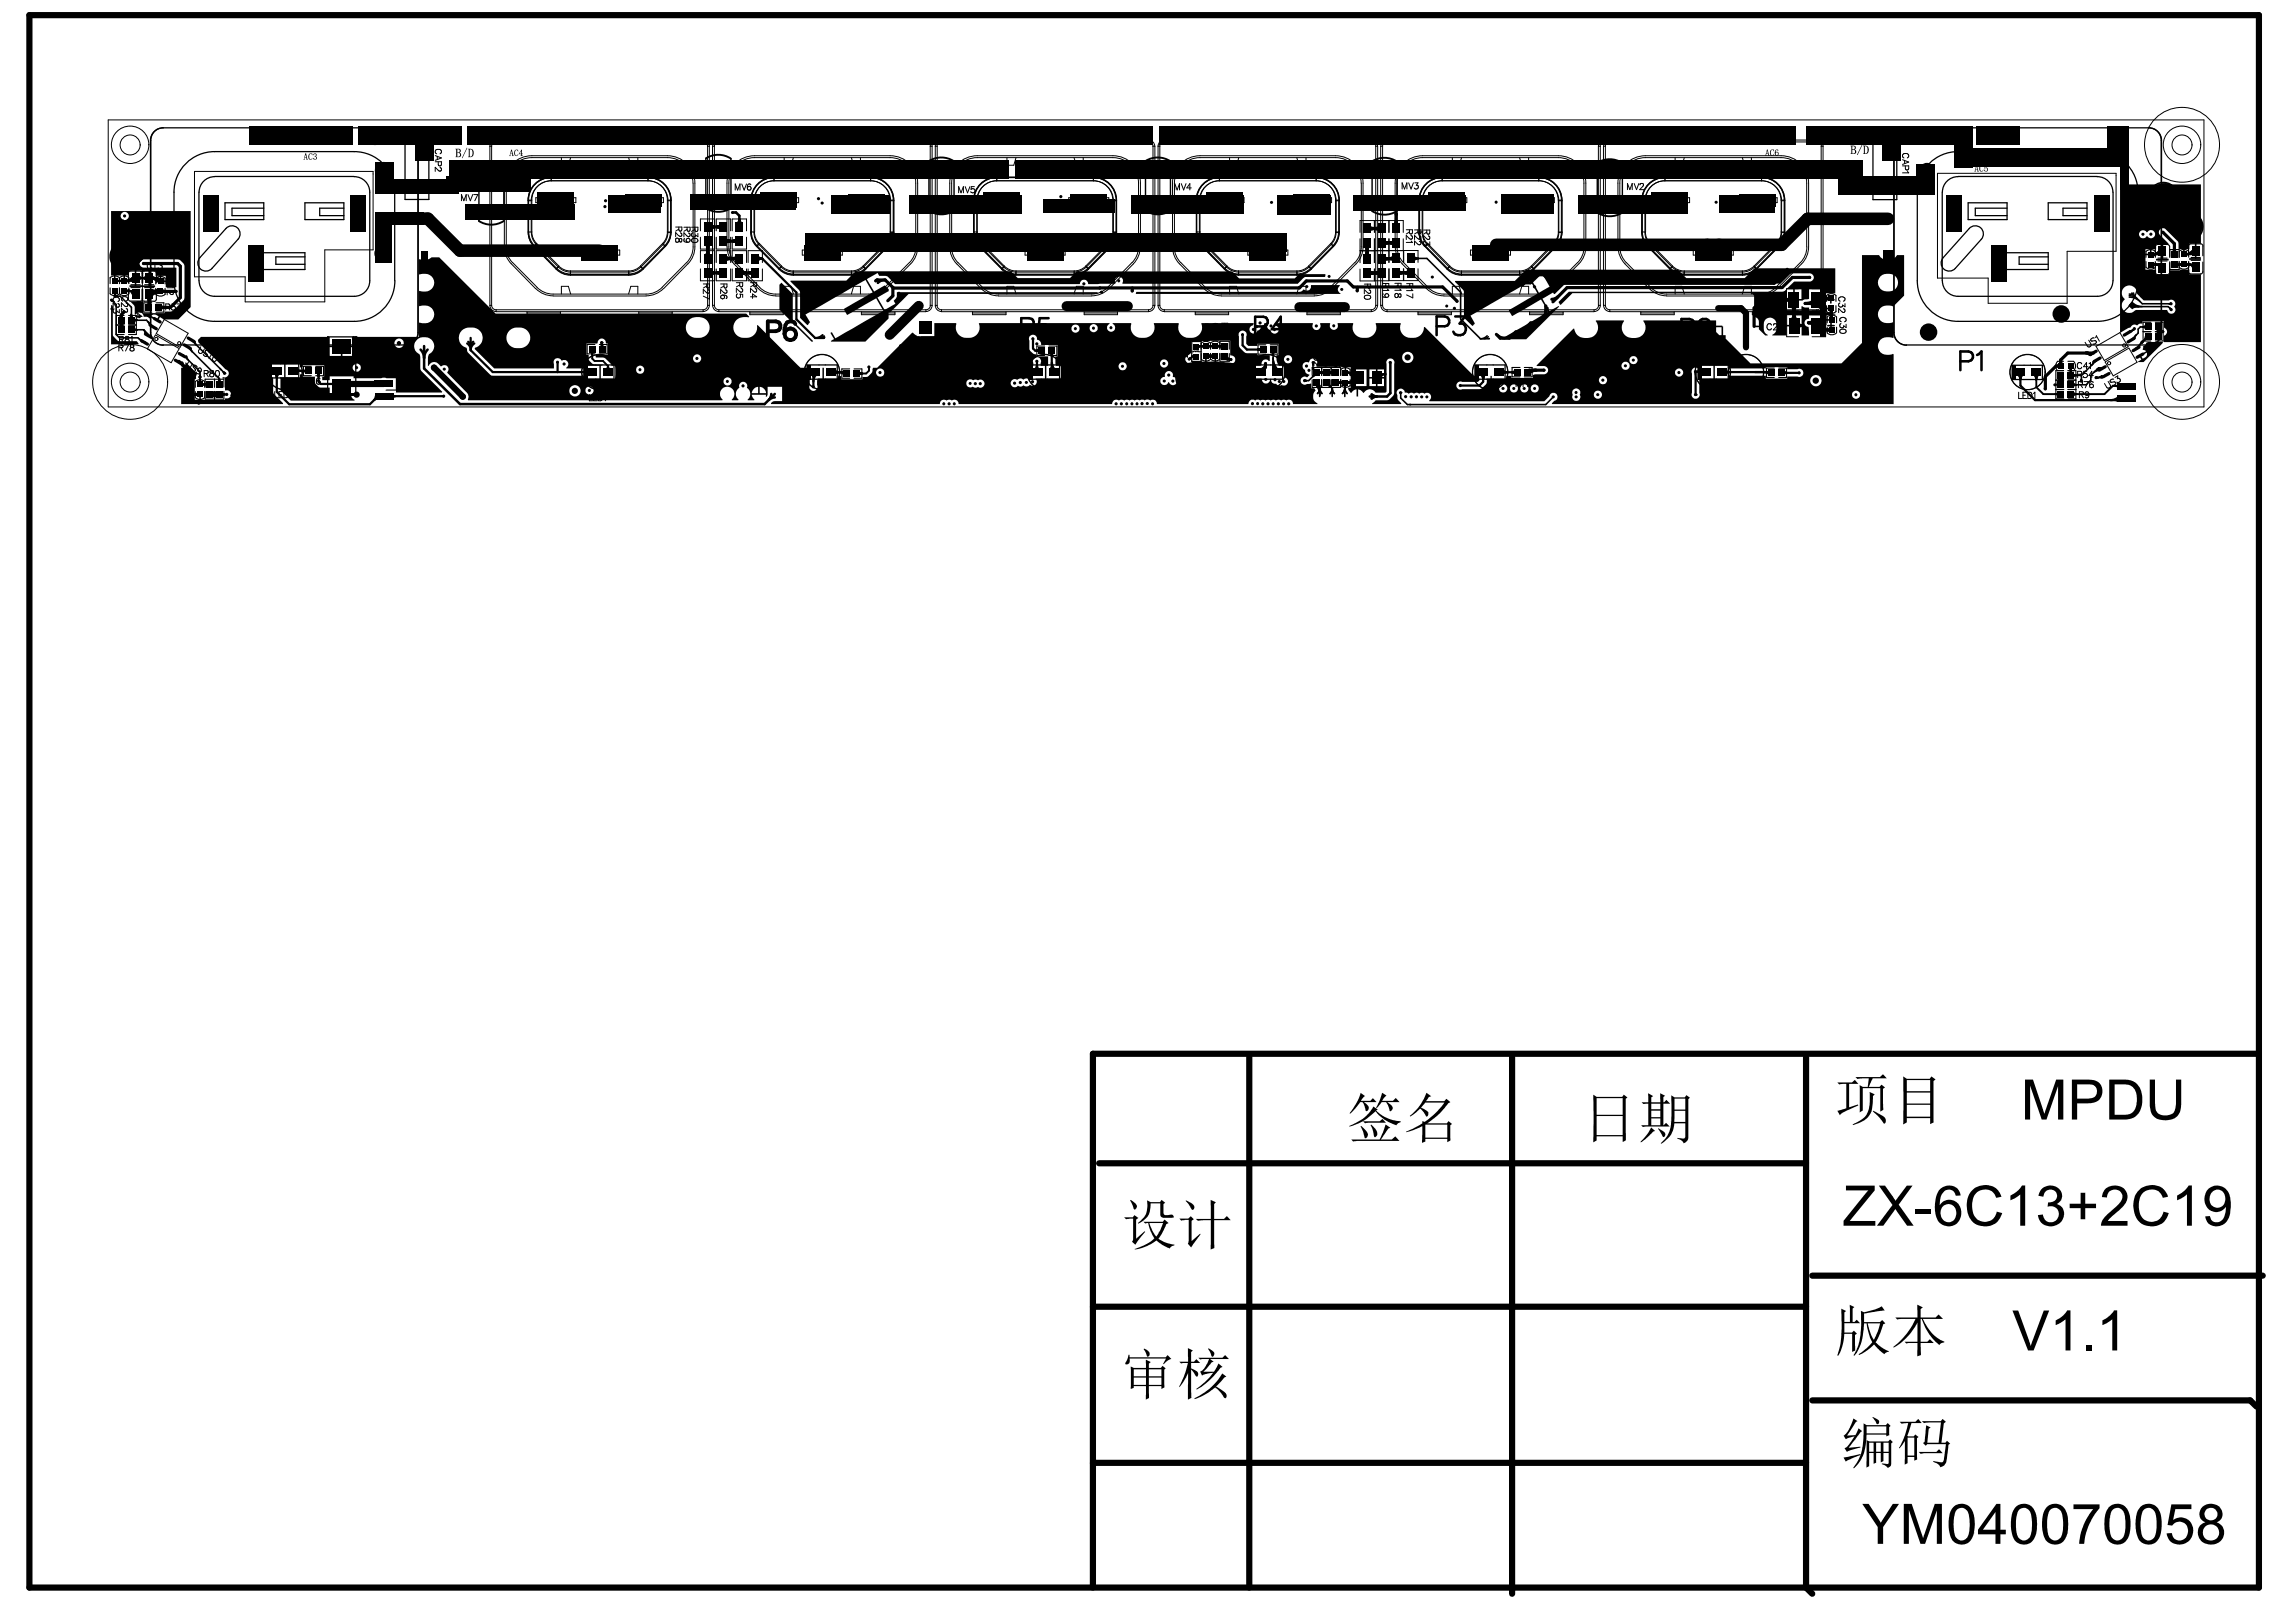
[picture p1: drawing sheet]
<svg xmlns="http://www.w3.org/2000/svg" width="287mm" height="202mm" viewBox="0 0 287 202" stroke-linecap="round" stroke-linejoin="round" font-family="sans-serif">
<g fill="none" stroke="#000" stroke-width=".14">
<path d="M13.7 36.7a.84 .84 0 0 0 1.2 0M13.8 36v.7M14.9 34.7a.84 .84 0 0 0-1.2 0l.1 .7M14.9 34.7v.7M14.9 36v.7M14.9 36.7a.84 .84 0 0 0 1.2 0M14.9 34.7a.84 .84 0 0 1 1.2 0M15.5 39.4h-1v1.2h1M16 36.1v1.3l.2 .2h.1M16 35.4v-1.3l.1-.1 .2-.1h1.4l.1 .2v1.3M16.1 39.4h.9v1.2h-.9M16.1 34.7v.7"/>
<path d="M16.1 36v.7M16.3 37.6h1.3M16.4 35.9h1.1M16.4 35.6h1.1M17.8 36.1v1.4l.2 .1 1.3 .1 .2-.2v-.1v-1.3M17.8 35.4v-1.3v-.1l.2-.1h1.4l.1 .2v1.3M17.8 36.1v1.3l-.1 .2h-.1M18.1 35.9h1.1M18.1 35.6h1.1M19 37.8h-1v1.2h1M19.5 36v.8M19.5 36.8a.84 .84 0 0 0 1.1 0"/>
<path d="M19.5 37.8h1v1.2h-1M20.6 34.8v.7M20.6 36v.8M20.6 34.8a.84 .84 0 0 0-1.1 0v.7M228.3 38.2v.7a.84 .84 0 0 0 1.2 0l-.1-.7M228.3 37.7v-.8a.84 .84 0 0 1 1.2 0l-.1 .8M228.3 39.6a.84 .84 0 0 1 1.2 0v.7M228.3 39.6v.7M268.2 32.7v.7a.84 .84 0 0 0 1.2 0M269.4 32.7v1.3l.1 .3h.1h1.3l.2-.1 .1-1.5M269.4 32.1v-1.4l.2-.2h1.3l.1 .1 .1 .2 .1 1.4M269.4 31.4a.84 .84 0 0 0-1.2 0v.7"/>
<path d="M269.7 32.6h1.1M269.7 32.2h1.1M271.2 31.2h1.1v1M272.3 32.7v1h-1.1M272.3 31.4a.84 .84 0 0 1 1.2 0M273.5 32.7v1.3l.1 .2h.2h1.4l.1-.2v-1.3M273.5 32.7v.7a.84 .84 0 0 1-1.2 0M273.5 31.4v.7M273.8 32.5h1.2M273.8 32.2h1.2M275 30.5h-1.4l-.1 .2v1.3M275 30.5l.3 .1v.1"/>
<path d="M275.3 30.7v1.3M15.5 40.6h-1v1.2h1M16.1 40.6h.9v1.2h-.9M24.4 48.4v-.7a.84 .84 0 0 1 1.2 0v.7M24.4 48.9v.8M24.4 49.7a.84 .84 0 0 0 1.2 0M25.6 48.9v.8M25.6 48.4v-1h2.4v1M25.6 48.9v1h2.4v-1M26.8 47.4v1M26.8 48.9v1M38.9 45.8h-1v1.1h1"/>
<path d="M39.5 45.8h.9v1.1h-.9M74.3 43h-.9v1.2h.9M74.9 43h1v1.2h-1M106.2 46.1h-1v1.2h1M106.7 46.1h1v1.2h-1M130.5 43.2h-.9v1.2h.9M131.1 43.2h1v1.2h-1M150.1 44.2v.7M151.3 44.1v.8M151.3 42.9a.84 .84 0 0 0-1.2 0v.7M152.4 44.1v1h1.2v-.9M152.4 43.6v-1h1.2v1"/>
<path d="M152.5 44.9a.85 .85 0 0 1-1.2 0 .84 .84 0 0 1-1.2 0M152.5 42.9a.84 .84 0 0 0-1.2 0v.7M158.2 43.1h-1v1.1h1M158.7 43.1h1v1.1h-1M164 46.9v-1h3.5v1M164 47.4v1h3.5l.1-1M165.2 45.9v1M165.2 47.4v1M166.3 45.9v1M166.3 47.4v1M166.4 45.9v1M166.4 47.4v1"/>
<path d="M167.5 46.2a.84 .84 0 0 1 1.2 0v.7M168.7 47.4v.8a.84 .84 0 0 1-1.2 0M190 45.9h-1v1.2h1M190.5 45.9h1v1.2h-1M221.7 46h-.9v1.2h.9M222.3 46h1v1.2h-1M228.3 40.9v.7M229.5 40.9v.7a.84 .84 0 0 1-1.2 0M256.9 48.7h1M256.9 47.5h1M257.1 45.1h.8M257.1 45.1a.83 .83 0 0 0 0 1.2"/>
<path d="M257.9 46.3h-1v3.5h1M258.4 45.1h.7a.83 .83 0 0 1 0 1.2M258.4 48.7h1M258.4 47.5h1M258.4 46.3h1v3.5h-.9M267.8 41.4h1M268.8 40.3h-1v2.3h1M269.4 41.4h.9M269.4 40.3h.9v2.3h-.9"/>
</g>
<g fill="none" stroke="#000" stroke-width=".16">
<path d="M20.4 16a1.57 1.57 0 0 0-1.6 1.5v24.1a1.57 1.57 0 0 0 1.6 1.5M50.6 16h3v8.9h-3zM50.7 16a1.57 1.57 0 0 1 1.5 1.5v24.1a1.57 1.57 0 0 1-1.5 1.5M234.1 16h2.9v8.9h-2.9zM238.3 16a1.57 1.57 0 0 0-1.6 1.5v24.1a1.57 1.57 0 0 0 1.6 1.5M268.5 16a1.57 1.57 0 0 1 1.6 1.5v24.1a1.57 1.57 0 0 1-1.6 1.5M22.9 20.7a5.1 5.1 0 0 1 3.9-1.8h17.5a5.1 5.1 0 0 1 5 5.1v11.1a5 5 0 0 1-5 5h-17.5a5.1 5.1 0 0 1-5.1-5v-11.1a5 5 0 0 1 1.2-3.3zM25.5 22.6l.3-.3 .5-.2h.5l17.5-.1a1.98 1.98 0 0 1 1.9 2v11.1a1.94 1.94 0 0 1-1.9 1.9h-17.5a1.94 1.94 0 0 1-1.9-1.9v-11.1l.2-1zM28.1 25.3h4.9v2.1h-4.9zM28.2 28.5a1.01 1.01 0 0 1 1.5 0 1.01 1.01 0 0 1 0 1.4l-3.2 3.6a1.01 1.01 0 0 1-1.4 .1 1.01 1.01 0 0 1-.1-1.4zM32.3 31.6h5.8v2.1h-5.8zM33 26h-4v.9h4"/>
<path d="M38.1 32.1h-3.6v.9h3.6M38.1 25.3h4.9v2.1h-4.9zM43 26h-3v.9h3M240.8 20.7a5.1 5.1 0 0 1 3.9-1.8h17.4a5.1 5.1 0 0 1 5.1 5.1v11.1a5.1 5.1 0 0 1-5.1 5h-17.4a5.1 5.1 0 0 1-5.1-5v-11.1a5 5 0 0 1 1.2-3.3zM242.7 24v11.1M242.7 24a1.98 1.98 0 0 1 2-2l17.4 .1a1.98 1.98 0 0 1 2 1.9v11.1a1.94 1.94 0 0 1-2 1.9h-17.4a1.94 1.94 0 0 1-2-1.9M246 25.3h4.8v2.1h-4.8zM246.1 28.5a1.01 1.01 0 0 1 1.4 0 1.01 1.01 0 0 1 .1 1.4l-3.2 3.6a1.01 1.01 0 0 1-1.5 .1 1.01 1.01 0 0 1-.1-1.4zM250.2 31.6h5.8v2.1h-5.8zM250.8 26h-3.9v.9h3.9M256 32.1h-3.7v.9h3.7M256 25.3h4.8v2.1h-4.8z"/>
<path d="M260.8 26h-3v.9h3M20.4 43.1a1.57 1.57 0 0 1-1.6-1.5v-24.1a1.57 1.57 0 0 1 1.6-1.5h30.3a1.57 1.57 0 0 1 1.6 1.5v24.1a1.57 1.57 0 0 1-1.6 1.5M20.4 43.1h30.3M33.6 45.4h3.7v1.8h-3.7zM39.9 49h.7M40.2 48.6v.8M40.9 42.1h.1M40.9 42.1v7.3M40.9 42.1h3.6M44.5 42.1h.1M44.5 42.1v7.3h-3.6M73 45.6h3.7v1.8h-3.7z"/>
<path d="M100.9 45.6h3.7v1.8h-3.7zM128.6 45.6h3.8v1.8h-3.8zM148.9 42.7h1.2v2.5h-1.2zM156.5 45.6h3.8v1.8h-3.8zM168.9 46.1h4.1v2.2h-4.1zM184.3 45.6h3.8v1.8h-3.8zM212.2 45.6h3.8v1.8h-3.8zM238.2 43.1a1.57 1.57 0 0 1-1.5-1.5v-24.1a1.57 1.57 0 0 1 1.5-1.5h30.4a1.57 1.57 0 0 1 1.5 1.5v24.1a1.57 1.57 0 0 1-1.5 1.5M238.2 43.1h30.4M251.5 45.6h3.7v1.8h-3.7z"/>
</g>
<g fill="none" stroke="#000" stroke-width=".12">
<path d="M13.5 15h261.9v35.8h-261.9zM54.4 19.4l.8 .3-.8 .3M54.6 19.2a.29 .29 0 0 1-.2-.3 .29 .29 0 0 1 .3-.2 .32 .32 0 0 1 .4 .1 .32 .32 0 0 1 0 .4h-.1M54.6 19.5v.4M61.2 18.3h.2M61.2 18.3v19.8M61.4 18.3v19.8M62 17.7l-.3 .1-.2 .2-.1 .3M62 17.5a.77 .77 0 0 0-.8 .8M62 17.5v.2h25.9v-.2M62 17.5h25.9M65.9 17.5v-.4h4.1v.4"/>
<path d="M65.9 17.3h4.1M70.2 19.7v.9h.8l.3-.9M78.6 19.7l.2 .9h.9v-.9M79.8 17.5v-.4h4.2v.4M79.8 17.3h4.2M87.9 17.7l.3 .1 .2 .2v.3M87.9 17.5a.77 .77 0 0 1 .7 .8M88.4 18.3h.2M88.4 18.3v19.8M88.6 18.3v19.8M89.3 18.3h-.3v19.8h.3M89.3 18.3v19.8"/>
<path d="M89.8 17.7l-.2 .1-.2 .2-.1 .3M89.8 17.5a.77 .77 0 0 0-.7 .8M89.8 17.5v.2h25.9v-.2M89.8 17.5h25.9M93.7 17.5v-.4h4.2v.4M93.7 17.3h4.2M98 19.7v.9h.9l.3-.9M106.4 19.7l.3 .9h.8v-.9M107.6 17.5v-.4h4.2v.4M107.6 17.3h4.2M115.7 17.7l.3 .1 .2 .2 .1 .3M115.7 17.5a.77 .77 0 0 1 .8 .8"/>
<path d="M116.2 18.3h.3M116.2 18.3v19.8M116.5 18.3v19.8M116.9 18.3h.2v19.8h-.2M116.9 18.3v19.8M117.7 17.7l-.3 .1-.2 .2-.1 .3M117.7 17.5a.77 .77 0 0 0-.8 .8M117.7 17.5v.2h25.8v-.2M117.7 17.5h25.8M121.5 17.5v-.4h4.2v.4M121.5 17.3h4.2M125.8 19.7v.9h.9l.3-.9"/>
<path d="M134.2 19.7l.3 .9h.9v-.9M135.5 17.5v-.4h4.2v.4M135.5 17.3h4.2M143.5 17.7l.3 .1 .2 .2 .1 .3M143.5 17.5a.77 .77 0 0 1 .8 .8M144.1 18.3h.2v19.8h-.2M144.1 18.3v19.8M144.7 18.3h.2M144.7 18.3v19.8M144.9 18.3v19.8M145.5 17.7l-.3 .1-.2 .2-.1 .3M145.5 17.5a.77 .77 0 0 0-.8 .8"/>
<path d="M145.5 17.5v.2h25.9v-.2M145.5 17.5h25.9M149.4 17.5v-.4h4.1v.4M149.4 17.3h4.1M153.7 19.7v.9h.8l.3-.9M162.1 19.7l.2 .9h.9v-.9M163.3 17.5v-.4h4.2v.4M163.3 17.3h4.2M171.4 17.7l.3 .1 .2 .2v.3M171.4 17.5a.77 .77 0 0 1 .7 .8M171.9 18.3h.3v19.8h-.3M171.9 18.3v19.8"/>
<path d="M172.5 18.3h.3M172.5 18.3v19.8M172.8 18.3v19.8M173.3 17.7l-.2 .1-.2 .2-.1 .3M173.3 17.5a.77 .77 0 0 0-.7 .8M173.3 17.5v.2h25.9v-.2M173.3 17.5h25.9M177.2 17.5v-.4h4.2v.4M177.2 17.3h4.2M181.5 19.7v.9h.9l.3-.9M189.9 19.7l.3 .9h.8v-.9M191.2 17.5v-.4h4.1v.4"/>
<path d="M191.2 17.3h4.1M199.2 17.7l.3 .1 .2 .2 .1 .3M199.2 17.5a.77 .77 0 0 1 .8 .8M199.8 18.3h.2M199.8 18.3v19.8M200 18.3v19.8M200.4 18.3h.2M200.4 18.3v19.8M200.6 18.3v19.8M201.2 17.7l-.3 .1-.2 .2-.1 .3M201.2 17.5a.77 .77 0 0 0-.8 .8M201.2 17.5v.2h25.9v-.2"/>
<path d="M201.2 17.5h25.9M205 17.5v-.4h4.2v.4M205 17.3h4.2M209.3 19.7v.9h.9l.3-.9M217.7 19.7l.3 .9h.9v-.9M219 17.5v-.4h4.2v.4M219 17.3h4.2M227.1 17.7l.2 .1 .2 .2 .1 .3M227.1 17.5a.77 .77 0 0 1 .7 .8M227.6 18.3h.2M227.6 18.3v19.8M227.8 18.3v19.8"/>
<path d="M237.8 20l.7 .2-.7 .3M237.9 19.7a.29 .29 0 0 1-.1-.3 .29 .29 0 0 1 .3-.2h.1a.29 .29 0 0 1 .3 .2 .29 .29 0 0 1-.1 .3M14.3 38.6a.26 .26 0 0 0-.1 .5 .26 .26 0 0 0 .4-.2l.3 .2v-.4M14.3 37.7a.29 .29 0 0 1-.2-.4 .29 .29 0 0 1 .3-.2 .31 .31 0 0 1 .5 .1 .31 .31 0 0 1-.2 .5M14.7 37.9a.24 .24 0 0 1 .2 .2 .24 .24 0 0 1-.1 .3l-.3-.1-.4-.4v.5M15.3 27.9l-.2 .3M15.4 37.6l-.2-.1a.37 .37 0 0 1 .4-.4 .37 .37 0 0 1 .3 .4l-.1 .1M15.4 27.5l-.1 .4M15.8 37.9l.1 .1v.2l-.1 .1-.3-.1-.3-.4v.5M15.8 38.6l.1 .1v.2l-.1 .1-.3-.1-.3-.4v.5M15.8 27.9h-.5M15.9 28l.3 .3h-.4a.26 .26 0 0 1 0 .4 .26 .26 0 0 1-.3 0 .26 .26 0 0 1-.1-.3"/>
<path d="M16.9 39.5h.8l-.5-.3v.5M17.1 38.2a.28 .28 0 0 1-.2-.3 .28 .28 0 0 1 .3-.2h.2a.28 .28 0 0 1 .3 .2 .28 .28 0 0 1-.2 .3M17.5 38.5l.2 .2v.2l-.1 .1-.3-.2-.4-.3v.5M19 33a.28 .28 0 0 0-.4-.2 .28 .28 0 0 0-.2 .3v.2a.28 .28 0 0 0 .2 .3 .28 .28 0 0 0 .4-.2M19.2 33l.2-.2v.8M19.8 32.8h.4l-.2 .3a.26 .26 0 0 1 .3 .3 .26 .26 0 0 1-.2 .2 .26 .26 0 0 1-.3-.1M20.5 39.9l3 1.7-1 1.8-3-1.7zM20.7 38.3h.4l.1-.2-.2-.1h-.3v.7M21 38.3l.2 .4M21.1 35.5a.29 .29 0 0 1-.2-.3 .29 .29 0 0 1 .3-.2 .31 .31 0 0 1 .4 .1 .31 .31 0 0 1-.1 .4M21.5 38h.4l-.2 .3a.26 .26 0 0 1 .2 .4 .26 .26 0 0 1-.5-.1M21.5 36.4l.2 .1v.2l-.2 .1h-.1l-.5-.5v.5"/>
<path d="M21.5 35.8l.2 .2h-.8M22.1 38h.5l-.4 .7M24.3 21.4h22.3v9.8h-6v6.5h-10v-3.1h-6.3zM44.8 27.7h.1M54.4 20.2h.8v.3l-.2 .2-.2-.1v-.4M55 20.9l.2 .2v.1l-.2 .2h-.1l-.5-.5v.5M57.7 25.1v-.8l.3 .8 .3-.8v.8M58.5 24.3l.3 .8 .3-.8M59.2 24.3h.5l-.4 .8M61.2 38.1a.77 .77 0 0 0 .8 .8M61.2 38.1h.2M61.4 38.1l.1 .3 .2 .2 .3 .1"/>
<path d="M62 38.7v.2M62 38.7h25.9M62 38.9h25.9M63.2 30.8a2.81 2.81 0 0 0 .9 2l3 3.1a2.74 2.74 0 0 0 2 .8h11.6a2.82 2.82 0 0 0 2.1-.8l3-3.1M63.3 30.8v-7.9a3.2 3.2 0 0 1 3.2-3.2h16.9a3.2 3.2 0 0 1 3.2 3.2v7.9a2.81 2.81 0 0 1-.8 2M65.9 38.9v.4h4.1v-.4M65.9 39.1h4.1M66 25.1h.4M66.4 25.1v4a2.1 2.1 0 0 0 .6 1.4M66.5 25h-.5v4.1a2.49 2.49 0 0 0 .7 1.7M66.5 29h-.5a2.49 2.49 0 0 0 .7 1.7M66.5 29a2.04 2.04 0 0 0 .6 1.4"/>
<path d="M66.5 25v4M66.7 30.8l.3-.3 2.8 2.9M66.7 30.7l2.8 2.9 .3-.4M66.7 30.8l2.8 2.8M66.8 30.7l2.8 2.8M67 24.7h5v.6h-5zM67.1 30.4l-.4 .3M67.1 30.4l2.7 2.8M68.9 22.2a2.82 2.82 0 0 0-2.8 2.8v4a2.41 2.41 0 0 0 .7 1.7M68.9 22.2a2.9 2.9 0 0 0-2.9 2.9M68.9 22.6a2.5 2.5 0 0 0-2.5 2.5M68.9 22.1a2.9 2.9 0 0 0-2.9 2.9"/>
<path d="M68.9 22.6a2.42 2.42 0 0 0-2.4 2.4M68.9 22.1v.5M68.9 22.6h12.1M68.9 22.2h12.1M68.9 22.1h12.1M69.1 37a3.2 3.2 0 0 1-2.2-.9l-3-3.1a3 3 0 0 1-.9-2.2v-7.9a3.4 3.4 0 0 1 3.5-3.4h16.9a3.4 3.4 0 0 1 3.4 3.4v7.9a3 3 0 0 1-.8 2.2l-3.1 3.1a3.2 3.2 0 0 1-2.2 .9M69.1 37h11.6M69.5 33.6a2.51 2.51 0 0 0 1.8 .7h7.3a2.51 2.51 0 0 0 1.8-.7M69.5 33.6a2.51 2.51 0 0 0 1.8 .8M69.6 33.5a2.54 2.54 0 0 0 1.7 .7h7.3a2.43 2.43 0 0 0 1.7-.7M69.8 33.4l-.3 .2M69.8 33.4a2.11 2.11 0 0 0 1.5 .6h7.3a2.11 2.11 0 0 0 1.5-.6"/>
<path d="M69.8 33.2a2.05 2.05 0 0 0 1.5 .7M70.2 36.7v-.9h.8l.3 .9M71.3 33.9v.5M71.3 34.4h7.3M71.3 33.9h7.3M72.4 31.2h5v.7h-5zM77.9 24.7h5v.6h-5zM78.6 36.7l.2-.9h.9v.9M78.6 33.9v.5M79.8 38.9v.4h4.2v-.4M79.8 39.1h4.2M80 33.2a2.05 2.05 0 0 1-1.4 .7"/>
<path d="M80.1 33.4l.3 .2M80.4 33.6a2.51 2.51 0 0 1-1.8 .8M81 22.2a2.82 2.82 0 0 1 2.8 2.8v4a2.41 2.41 0 0 1-.7 1.7M81 22.2a2.9 2.9 0 0 1 2.9 2.9M81 22.6a2.5 2.5 0 0 1 2.5 2.5M81 22.1a2.9 2.9 0 0 1 2.9 2.9M81 22.6a2.42 2.42 0 0 1 2.4 2.4M81 22.1v.5M82.8 30.4l.3 .3M82.8 30.4l-2.8 2.8 .4 .4 2.7-2.9M83.1 30.7l-2.8 2.8M83.1 30.8l-.2-.3-2.8 2.9"/>
<path d="M83.1 30.8l-2.7 2.8M83.4 29h.5a2.49 2.49 0 0 1-.8 1.7M83.4 29a2.04 2.04 0 0 1-.6 1.4M83.4 25h.5v4.1M83.4 25v4M83.5 29.1a2.1 2.1 0 0 1-.6 1.4M83.5 25.1h.4M83.5 25.1v4h.4M83.9 29.1a2.49 2.49 0 0 1-.8 1.7M84.4 28.4h.8l-.1 .4h-.2l-.1-.4M84.5 29.8h.2l.3 .4h.2a.28 .28 0 0 0-.1-.4h-.1l-.2 .4-.1 .1-.2-.1zM84.8 28.6l-.4 .3"/>
<path d="M85 29.1h.1M85.1 29.1l.1 .1v.2l-.2 .1-.6-.4v.5M85.5 28.4h.7v.4h-.3v-.4M85.6 29.8l-.1 .2a.38 .38 0 0 0 .5 .3M85.9 28.6l-.4 .3M86 29.1l.2 .2v.2l-.1 .1-.3-.1-.3-.4v.5M86.4 28.4h.8l-.1 .5h-.1l-.2-.2M86.5 29.9l.3-.1a.33 .33 0 0 1 .4 .3 .43 .43 0 0 1-.4 .2 .43 .43 0 0 1-.4-.3zM86.6 29.1a.26 .26 0 0 0-.1 .5 .26 .26 0 0 0 .4-.2l.3 .2v-.4M86.8 28.7l-.4 .2M87.5 28.8v-1.4h1.8v1.4M87.5 29.6v1.5h1.8v-1.5"/>
<path d="M87.5 32.8v-1.5h1.8v1.5M87.5 33.6v1.5h1.8v-1.5M87.9 38.7v.2M87.9 35.5h.8l-.1 .5-.3-.1v-.4M88.3 35.7l-.4 .3M88.4 38.1v.3l-.2 .2-.3 .1M88.4 38.1h.2M88.5 36.2l.2 .1v.2l-.2 .1h-.1l-.5-.4v.5M88.6 38.1a.77 .77 0 0 1-.7 .8M88.7 36.9v.5l-.8-.4M89.1 38.1a.77 .77 0 0 0 .7 .8M89.3 38.1l.1 .3 .2 .2 .2 .1"/>
<path d="M89.5 28.8v-1.4h1.8v1.4M89.5 29.6v1.5h1.8v-1.5M89.5 32.8v-1.5h1.8v1.5M89.5 33.6v1.5h1.8v-1.5M89.8 38.7v.2M89.8 38.7h25.9M89.8 38.9h25.9M90.1 35.5h.8l-.1 .5h-.2l-.1-.1v-.4M90.3 36.9a.39 .39 0 0 1 .6 .3l-.2 .1M90.5 35.7l-.4 .3M90.7 36.2l.2 .1v.2l-.2 .1-.3-.1-.3-.3v.5M90.9 30.8v-7.9a3.4 3.4 0 0 1 3.4-3.4h16.9a3.4 3.4 0 0 1 3.5 3.4v7.9a3 3 0 0 1-.9 2.2l-3.1 3.1a3.1 3.1 0 0 1-2.1 .9"/>
<path d="M90.9 30.8a3 3 0 0 0 .8 2.2l3.1 3.1a3.1 3.1 0 0 0 2.1 .9M91.5 28.8v-1.4h1.8v1.4M91.5 29.6v1.5h1.8v-1.5M91.5 32.8v-1.5h1.8v1.5M91.5 33.6v1.5h1.8v-1.5M91.9 23.8v-.8l.3 .8 .3-.8v.8M92 35.3h.8l-.1 .5-.1 .1-.1-.1-.1-.5M92.2 36.7a.28 .28 0 0 0-.1 .4 .28 .28 0 0 0 .4 .1 .28 .28 0 0 0 0-.5l.3 .1v.4M92.4 35.6l-.4 .3M92.6 36l.2 .2-.1 .3h-.1l-.6-.5v.5M92.7 23l.3 .8 .3-.8M93.5 32.8v-1.5h1.8v1.5"/>
<path d="M93.5 33.6v1.5h1.8v-1.5M93.7 38.9v.4h4.2v-.4M93.7 39.1h4.2M93.8 37.1h.8l-.6-.4v.6M93.8 35.3h.8v.4l-.2 .2-.2-.1v-.5M93.8 25v4.1a2.49 2.49 0 0 0 .7 1.7M93.8 25h.5M93.8 23.1v-.1a.25 .25 0 0 0-.4 .1v.4M94.2 35.6l-.4 .3M94.2 25.1v4a2.1 2.1 0 0 0 .6 1.4M94.3 29a2.04 2.04 0 0 0 .6 1.4M94.3 29h-.5a2.49 2.49 0 0 0 .7 1.7"/>
<path d="M94.3 25v4M94.4 36a.24 .24 0 0 1 .2 .3 .24 .24 0 0 1-.2 .2h-.1l-.5-.5v.5M94.5 30.8l.3-.3 2.8 2.9M94.5 30.8l2.8 2.8M94.8 24.7h5v.6h-5zM94.9 30.4l-.4 .3M94.9 30.4l2.8 2.8-.4 .4-2.8-2.9M96.7 22.2a2.82 2.82 0 0 0-2.8 2.8v4a2.41 2.41 0 0 0 .7 1.7l2.8 2.8M96.7 22.2a2.9 2.9 0 0 0-2.9 2.9h.4M96.7 22.6a2.5 2.5 0 0 0-2.5 2.5M96.7 22.1a2.9 2.9 0 0 0-2.9 2.9M96.7 22.6a2.42 2.42 0 0 0-2.4 2.4"/>
<path d="M96.7 22.1v.5M96.7 22.6h12.1M96.7 22.2h12.1M96.7 22.1h12.1M96.9 37h11.7M97.3 33.6a2.51 2.51 0 0 0 1.8 .8M97.3 33.6a2.51 2.51 0 0 0 1.8 .7h7.3a2.51 2.51 0 0 0 1.8-.7M97.4 33.5a2.43 2.43 0 0 0 1.7 .7h7.3a2.59 2.59 0 0 0 1.7-.7M97.6 33.4l-.3 .2M97.6 33.4a2.11 2.11 0 0 0 1.5 .6h7.3a2.11 2.11 0 0 0 1.5-.6M97.7 33.2a2.05 2.05 0 0 0 1.4 .7M98 36.7v-.9h.9l.3 .9"/>
<path d="M99.1 33.9v.5M99.1 34.4h7.3M99.1 33.9h7.3M100.3 31.2h5v.7h-5zM105.7 24.7h5v.6h-5zM106.4 36.7l.3-.9h.8v.9M106.4 33.9v.5M107.6 38.9v.4h4.2v-.4M107.6 39.1h4.2M107.9 33.2a2.05 2.05 0 0 1-1.5 .7M107.9 33.4l.3 .2M108.2 33.6a2.51 2.51 0 0 1-1.8 .8"/>
<path d="M108.8 22.2a2.82 2.82 0 0 1 2.8 2.8v4a2.41 2.41 0 0 1-.7 1.7l-2.8 2.8M108.8 22.2a2.9 2.9 0 0 1 2.9 2.9h-.4M108.8 22.6a2.5 2.5 0 0 1 2.5 2.5M108.8 22.1a2.9 2.9 0 0 1 2.9 2.9M108.8 22.6a2.42 2.42 0 0 1 2.4 2.4M108.8 22.1v.5M110.6 30.4l.4 .3M110.6 30.4l-2.7 2.8 .3 .4 2.8-2.9M111 30.8l-.3-.3-2.8 2.9M111 30.8l-2.8 2.8M111.2 29h.5a2.49 2.49 0 0 1-.7 1.7M111.2 29a2.04 2.04 0 0 1-.5 1.4"/>
<path d="M111.3 29.1a2.1 2.1 0 0 1-.6 1.4M111.3 29.1h.4M111.3 25.1v4M111.7 29.1a2.49 2.49 0 0 1-.7 1.7M111.7 25h-.5v4M111.7 25v4.1M114.4 30.8v-7.9a3.2 3.2 0 0 0-3.2-3.2h-16.9a3.2 3.2 0 0 0-3.2 3.2v7.9a2.81 2.81 0 0 0 .8 2M114.5 30.8a2.81 2.81 0 0 1-.8 2l-3.1 3.1a2.74 2.74 0 0 1-2 .8h-11.7a2.82 2.82 0 0 1-2-.8l-3-3.1M115.7 38.7v.2M116.2 38.1h.3M116.3 38.1l-.1 .3-.2 .2-.3 .1M116.5 38.1a.77 .77 0 0 1-.8 .8"/>
<path d="M116.9 38.1a.77 .77 0 0 0 .8 .8M117.1 38.1l.1 .3 .2 .2 .3 .1M117.7 38.7v.2M117.7 38.7h25.8M117.7 38.9h25.8M118.9 30.8a2.81 2.81 0 0 0 .8 2l3.1 3.1a2.74 2.74 0 0 0 2 .8h11.6a2.82 2.82 0 0 0 2-.8l3.1-3.1a2.72 2.72 0 0 0 .8-2v-7.9a3.2 3.2 0 0 0-3.2-3.2h-17a3.2 3.2 0 0 0-3.2 3.2v7.9M119.8 24.1v-.8l.3 .8 .3-.8v.8M120.6 23.3l.3 .8 .3-.8M121.5 38.9v.4h4.2v-.4M121.5 39.1h4.2M121.7 25v4.1a2.49 2.49 0 0 0 .7 1.7M121.7 25h.4v4"/>
<path d="M121.8 23.3h-.4v.4a.28 .28 0 0 1 .4-.1 .28 .28 0 0 1-.1 .5 .28 .28 0 0 1-.4-.1M122.1 25.1v4a2.1 2.1 0 0 0 .6 1.4M122.1 29h-.4a2.49 2.49 0 0 0 .7 1.7M122.1 29a2.04 2.04 0 0 0 .6 1.4M122.4 30.8l.3-.3 2.8 2.9-.3 .2zM122.4 30.7l2.8 2.9 .3-.4M122.6 24.7h5v.6h-5zM122.7 30.4l-.3 .3M122.7 30.4l2.8 2.8M124.6 22.2a2.82 2.82 0 0 0-2.9 2.8v4a2.41 2.41 0 0 0 .7 1.7l2.8 2.8M124.6 22.2a2.9 2.9 0 0 0-2.9 2.9h.4M124.6 22.6a2.5 2.5 0 0 0-2.5 2.5"/>
<path d="M124.6 22.1a2.9 2.9 0 0 0-2.9 2.9M124.6 22.6a2.42 2.42 0 0 0-2.5 2.4M124.6 22.1v.5M124.6 22.6h12M124.6 22.2h12M124.6 22.1h12M124.8 37h11.6M125.2 33.6a2.51 2.51 0 0 0 1.8 .8M125.2 33.6a2.51 2.51 0 0 0 1.8 .7M125.2 33.5a2.43 2.43 0 0 0 1.8 .7h7.2a2.59 2.59 0 0 0 1.8-.7M125.5 33.4a2.11 2.11 0 0 0 1.5 .6M125.5 33.2a2.05 2.05 0 0 0 1.5 .7"/>
<path d="M125.8 36.7v-.9h.9l.3 .9M127 34v.4M127 34.4h7.2M127 33.9v.4M127 33.9h7.2M128.1 31.2h5v.7h-5zM133.6 24.7h5v.6h-5zM134.2 36.7l.3-.9h.9v.9M134.2 33.9v.5M135.5 38.9v.4h4.2v-.4M135.5 39.1h4.2M135.7 33.2a2.05 2.05 0 0 1-1.5 .7"/>
<path d="M135.7 33.4a2.11 2.11 0 0 1-1.5 .6h-7.2M135.7 33.4l.3 .2M136 33.6a2.51 2.51 0 0 1-1.8 .8M136 33.6a2.51 2.51 0 0 1-1.8 .7h-7.2M136.6 22.2a2.82 2.82 0 0 1 2.9 2.8v4a2.41 2.41 0 0 1-.7 1.7l-2.8 2.8M136.6 22.2a2.9 2.9 0 0 1 2.9 2.9h-.4M136.6 22.6a2.5 2.5 0 0 1 2.5 2.5M136.6 22.1a2.9 2.9 0 0 1 2.9 2.9M136.6 22.6a2.42 2.42 0 0 1 2.5 2.4M136.6 22.1v.5M138.5 30.4l.3 .3M138.5 30.4l-2.8 2.8"/>
<path d="M138.8 30.7l-2.8 2.9-.3-.4M138.8 30.8l-.3-.3-2.8 2.9M138.8 30.8l-2.8 2.8M139.1 25v4h.4a2.49 2.49 0 0 1-.7 1.7M139.1 25h.4M139.1 29a2.04 2.04 0 0 1-.6 1.4M139.1 29.1a2.1 2.1 0 0 1-.6 1.4M139.1 29.1h.4M139.1 25.1v4M139.5 29.1a2.49 2.49 0 0 1-.7 1.7M139.5 25v4.1M141.6 33l-3 3.1a3 3 0 0 1-2.2 .9"/>
<path d="M142.5 30.8a3 3 0 0 1-.9 2.2M142.5 30.8v-7.9a3.4 3.4 0 0 0-3.4-3.4h-17a3.4 3.4 0 0 0-3.4 3.4v7.9a3 3 0 0 0 .9 2.2l3 3.1a3.1 3.1 0 0 0 2.2 .9M143.5 38.7v.2M144.1 38.1l-.1 .3-.2 .2-.3 .1M144.3 38.1a.77 .77 0 0 1-.8 .8M144.7 38.1a.77 .77 0 0 0 .8 .8M144.7 38.1h.2M144.9 38.1l.1 .3 .2 .2 .3 .1M145.5 38.7v.2M145.5 38.7h25.9M145.5 38.9h25.9M146.8 30.8a2.74 2.74 0 0 0 .8 2l3 3.1a2.82 2.82 0 0 0 2 .8h11.6a2.76 2.76 0 0 0 2.1-.8l3-3.1a2.81 2.81 0 0 0 .8-2v-7.9a3.2 3.2 0 0 0-3.2-3.2h-16.9a3.2 3.2 0 0 0-3.2 3.2v7.9"/>
<path d="M146.8 23.7v-.8l.3 .8 .3-.8v.8M147.6 22.9l.3 .8 .3-.8M148.9 23.5h-.6l.4-.6v.8M149.4 38.9v.4h4.1v-.4M149.4 39.1h4.1M149.5 25v4.1a2.49 2.49 0 0 0 .7 1.7M149.5 25h.5M149.6 29a2.41 2.41 0 0 0 .7 1.7l2.8 2.8M149.9 25.1v4a2.1 2.1 0 0 0 .6 1.4M150 29h-.5a2.49 2.49 0 0 0 .7 1.7M150 29a2.04 2.04 0 0 0 .6 1.4M150 25v4"/>
<path d="M150.2 30.8l.3-.3 2.8 2.9M150.2 30.8l2.8 2.8M150.2 30.7l2.8 2.9 .3-.4M150.4 36.1l-3-3.1a3 3 0 0 1-.9-2.2v-7.9a3.4 3.4 0 0 1 3.5-3.4h16.9a3.4 3.4 0 0 1 3.4 3.4v7.9a3 3 0 0 1-.8 2.2l-3.1 3.1M150.5 36.1a3 3 0 0 0 2.1 .9M150.5 24.7h5v.6h-5zM150.6 30.4l-.4 .3M150.6 30.4l2.7 2.8M152.4 22.2a2.9 2.9 0 0 0-2.9 2.9h.4M152.4 22.6a2.5 2.5 0 0 0-2.5 2.5M152.4 22.1a2.9 2.9 0 0 0-2.9 2.9M152.4 22.2a2.82 2.82 0 0 0-2.8 2.8v4"/>
<path d="M152.4 22.6a2.42 2.42 0 0 0-2.4 2.4M152.4 22.1v.5M152.4 22.6h12.1M152.4 22.2h12.1M152.4 22.1h12.1M152.6 37h11.6M153 33.6a2.51 2.51 0 0 0 1.8 .7h7.3a2.51 2.51 0 0 0 1.8-.7M153 33.6a2.51 2.51 0 0 0 1.8 .8M153.1 33.5a2.54 2.54 0 0 0 1.7 .7h7.3a2.43 2.43 0 0 0 1.7-.7M153.3 33.4l-.3 .2M153.3 33.4a2.11 2.11 0 0 0 1.5 .6h7.3a2.11 2.11 0 0 0 1.5-.6M153.3 33.2a2.05 2.05 0 0 0 1.5 .7"/>
<path d="M153.7 36.7v-.9h.8l.3 .9M154.8 33.9v.5M154.8 34.4h7.3M154.8 33.9h7.3M155.9 31.2h5v.7h-5zM161.4 24.7h5v.6h-5zM162.1 36.7l.2-.9h.9v.9M162.1 33.9v.5M163.3 38.9v.4h4.2v-.4M163.3 39.1h4.2M163.5 33.2a2.05 2.05 0 0 1-1.4 .7M163.6 33.4l.3 .2"/>
<path d="M163.9 33.6a2.51 2.51 0 0 1-1.8 .8M164.5 22.2a2.9 2.9 0 0 1 2.9 2.9h-.4M164.5 22.6a2.5 2.5 0 0 1 2.5 2.5M164.5 22.1a2.9 2.9 0 0 1 2.9 2.9M164.5 22.2a2.82 2.82 0 0 1 2.8 2.8v4M164.5 22.6a2.42 2.42 0 0 1 2.4 2.4M164.5 22.1v.5M166.4 36.1a3 3 0 0 1-2.2 .9M166.6 30.7l-2.8 2.8M166.6 30.8l-.2-.3-2.8 2.9M166.6 30.7l-.3-.3-2.8 2.8M166.6 30.7l-2.7 2.9-.4-.4"/>
<path d="M166.6 30.8l-2.7 2.8M166.9 29h.5a2.49 2.49 0 0 1-.8 1.7M166.9 29a2.04 2.04 0 0 1-.6 1.4M166.9 25h.5M166.9 25v4M167 29.1a2.1 2.1 0 0 1-.6 1.4M167 25.1v4h.4M167.3 29a2.41 2.41 0 0 1-.7 1.7M167.4 29.1a2.49 2.49 0 0 1-.8 1.7M167.4 25v4.1M170 29v-1.4h1.8v1.4M170 29.8v3"/>
<path d="M170 31.3h5.4v1.5M170 31.3h1.8M170.5 35.5h.8l-.1 .5h-.1l-.1-.1-.1-.4M170.5 37l.3-.1a.35 .35 0 0 1 .5 .3 .43 .43 0 0 1-.4 .2 .43 .43 0 0 1-.4-.3zM170.9 35.8l-.4 .2M171.1 36.2l.2 .2v.1l-.2 .2-.6-.5v.5M171.4 38.7v.2M171.8 29.8v3M171.8 33.6v1.5M171.8 31.3v1.5M171.8 29v-1.4h3.6v1.4M171.8 29.8v1.5"/>
<path d="M171.9 38.1v.3l-.2 .2-.3 .1M172.1 38.1a.77 .77 0 0 1-.7 .8M172.5 38.1h.3M172.6 38.1a.77 .77 0 0 0 .7 .8M172.8 35.4h.8l-.1 .5h-.3v-.5M172.8 36.9a.43 .43 0 0 0 .5 .3M172.8 38.1l.1 .3 .2 .2 .2 .1M172.9 36.7l-.1 .2M173.2 35.7l-.4 .2M173.3 38.7v.2M173.3 38.7h25.9M173.3 38.9h25.9"/>
<path d="M173.4 36.1l.2 .2h-.8M173.6 33.6v1.5h-3.6v-1.5M173.6 31.3v1.5M173.6 27.6v1.4M173.6 29.8v3M173.6 33.6v1.5h1.8v-1.5M174.3 35.4h.8v.3l-.2 .2-.2-.1v-.4M174.4 36.7h.1h.2l.1 .4h.2l.1-.3-.2-.1-.2 .4-.2 .1-.2-.2zM174.7 35.7l-.4 .2M174.9 36.1l.2 .2h-.8M175.2 23.6v-.8l.3 .8 .3-.8v.8M175.4 29.8v1.5"/>
<path d="M175.4 32.8v-1.5h1.8v1.5M175.4 33.6v1.5h1.8v-1.5M175.7 28.7h.8l-.1 .5h-.2l-.1-.5M175.8 35.4h.8l-.1 .5h-.3v-.5M176 22.8l.3 .8 .3-.8M176.1 29l-.4 .2M176.2 35.7l-.4 .3M176.3 29.4l.2 .2-.1 .3h-.2l-.5-.5v.5M176.4 30.1l.1 .2h-.8M176.4 36.1l.2 .2h-.8M176.6 36.7v.5l-.8-.4M176.8 28.7h.8l-.1 .5h-.2h-.1v-.5"/>
<path d="M176.8 22.8h.4l-.2 .3a.26 .26 0 0 1 .2 .4 .26 .26 0 0 1-.5 0M177.2 29l-.4 .2M177.2 38.9v.4h4.2v-.4M177.2 39.1h4.2M177.3 25v4.1a2.49 2.49 0 0 0 .7 1.7M177.3 25h.5M177.4 29.5l.2 .1-.1 .2-.1 .1-.2-.1-.4-.4v.5M177.4 30.1l.2 .2-.1 .2-.1 .1-.2-.1-.4-.4v.5M177.7 25.1v4a2.1 2.1 0 0 0 .6 1.4M177.8 29a2.04 2.04 0 0 0 .6 1.4M177.8 29h-.5a2.49 2.49 0 0 0 .7 1.7M177.8 25v4"/>
<path d="M177.9 28.7h.8l-.1 .5h-.3v-.5M178 30.1a.27 .27 0 0 0-.1 .3 .27 .27 0 0 0 .2 .2 .27 .27 0 0 0 .3-.2M178.1 30.8l.2-.3 2.8 2.9-.3 .2zM178.1 30.7l2.7 2.9 .4-.4M178.3 24.7h5v.6h-5zM178.3 29l-.4 .3M178.4 30.4l-.3 .3M178.4 30.4l2.8 2.8M178.4 35.9a2.82 2.82 0 0 0 2 .8h11.7a2.82 2.82 0 0 0 2-.8M178.5 35.9l-3.1-3.1a2.81 2.81 0 0 1-.8-2v-7.9a3.2 3.2 0 0 1 3.2-3.2h16.9a3.2 3.2 0 0 1 3.2 3.2v7.9a2.65 2.65 0 0 1-.7 2l-3.1 3.1M178.5 29.5l.2 .1v.2l-.2 .1-.6-.5v.6M178.7 30.2v.4l-.3-.2"/>
<path d="M180.2 22.2a2.82 2.82 0 0 0-2.8 2.8v4a2.41 2.41 0 0 0 .7 1.7l2.8 2.8M180.2 22.2a2.9 2.9 0 0 0-2.9 2.9h.4M180.2 22.6a2.5 2.5 0 0 0-2.5 2.5M180.2 22.1a2.9 2.9 0 0 0-2.9 2.9M180.2 22.6a2.42 2.42 0 0 0-2.4 2.4M180.2 22.1v.5M180.2 22.6h12.1M180.2 22.2h12.1M180.2 22.1h12.1M180.4 37h11.7M180.8 33.6a2.51 2.51 0 0 0 1.8 .8M180.8 33.6a2.51 2.51 0 0 0 1.8 .7h7.3"/>
<path d="M180.9 33.5a2.43 2.43 0 0 0 1.7 .7h7.3a2.59 2.59 0 0 0 1.7-.7M181.1 33.4a2.11 2.11 0 0 0 1.5 .6h7.3M181.2 33.2a2.05 2.05 0 0 0 1.4 .7M181.5 36.7v-.9h.9l.3 .9M182.6 33.9v.5M182.6 34.4h7.3M182.6 33.9h7.3M183.8 31.2h5v.7h-5zM189.2 24.7h5.1v.6h-5.1zM189.9 36.7l.3-.9h.8v.9M189.9 33.9v.4M189.9 34v.4"/>
<path d="M191.2 38.9v.4h4.1v-.4M191.2 39.1h4.1M191.4 33.2a2.05 2.05 0 0 1-1.5 .7M191.4 33.4l.3 .2M191.4 33.4a2.11 2.11 0 0 1-1.5 .6M191.7 33.6a2.51 2.51 0 0 1-1.8 .7M191.7 33.6a2.51 2.51 0 0 1-1.8 .8M192.3 22.2a2.82 2.82 0 0 1 2.8 2.8v4a2.41 2.41 0 0 1-.7 1.7l-2.8 2.8M192.3 22.2a2.9 2.9 0 0 1 2.9 2.9h-.4M192.3 22.6a2.5 2.5 0 0 1 2.5 2.5M192.3 22.1a2.9 2.9 0 0 1 2.9 2.9M192.3 22.6a2.42 2.42 0 0 1 2.4 2.4"/>
<path d="M192.3 22.1v.5M194.3 36.1l3-3.1a3 3 0 0 0 .9-2.2v-7.9a3.4 3.4 0 0 0-3.5-3.4h-16.9a3.4 3.4 0 0 0-3.4 3.4v7.9a3 3 0 0 0 .8 2.2l3.1 3.1a3.1 3.1 0 0 0 2.1 .9M194.3 36.1a3 3 0 0 1-2.2 .9M194.5 30.7l-2.8 2.9-.3-.4M194.5 30.8l-.3-.3-2.8 2.9M194.5 30.7l-.3-.3-2.8 2.8M194.5 30.8l-2.8 2.8M194.7 29h.5a2.49 2.49 0 0 1-.7 1.7M194.7 29a2.04 2.04 0 0 1-.5 1.4M194.7 25h.5M194.7 25v4M194.8 29.1a2.1 2.1 0 0 1-.6 1.4"/>
<path d="M194.8 29.1h.4M194.8 25.1v4M195.2 29.1a2.49 2.49 0 0 1-.7 1.7M195.2 25v4.1M199.2 38.7v.2M199.8 38.1h.2M199.8 38.1l-.1 .3-.2 .2-.3 .1M200 38.1a.77 .77 0 0 1-.8 .8M200.4 38.1h.2M200.4 38.1a.77 .77 0 0 0 .8 .8M200.6 38.1l.1 .3 .2 .2 .3 .1M201.2 38.7v.2"/>
<path d="M201.2 38.7h25.9M201.2 38.9h25.9M203.4 23.7v-.8l.3 .8 .3-.8v.8M204.2 22.9l.3 .8 .3-.8M205 23.1l.1-.2h.2l.1 .2v.1l-.5 .5h.5M205.1 38.9v.4h4.1v-.4M205.1 39.1h4.1M205.2 25v4.1a2.49 2.49 0 0 0 .7 1.7M205.2 25h.4M205.6 25.1v4a2.1 2.1 0 0 0 .6 1.4M205.6 29a2.04 2.04 0 0 0 .6 1.4M205.6 29h-.4a2.49 2.49 0 0 0 .7 1.7"/>
<path d="M205.6 25v4M205.9 30.8l.3-.3 2.8 2.9-.3 .2zM206.1 36.1a3 3 0 0 0 2.2 .9M206.1 24.7h5v.6h-5zM206.2 30.4l2.8 2.8-.3 .4-2.8-2.9zM206.3 35.9a2.82 2.82 0 0 0 2 .8h11.6a2.82 2.82 0 0 0 2-.8M208.1 22.2a2.82 2.82 0 0 0-2.8 2.8v4a2.41 2.41 0 0 0 .6 1.7l2.8 2.8M208.1 22.2a2.9 2.9 0 0 0-2.9 2.9h.4M208.1 22.6a2.5 2.5 0 0 0-2.5 2.5M208.1 22.1a2.9 2.9 0 0 0-2.9 2.9M208.1 22.6a2.42 2.42 0 0 0-2.5 2.4M208.1 22.1v.5"/>
<path d="M208.1 22.6h12M208.1 22.2h12M208.1 22.1h12M208.3 37h11.6M208.7 33.6a2.51 2.51 0 0 0 1.8 .8M208.7 33.6a2.51 2.51 0 0 0 1.8 .7h7.2M208.7 33.5a2.43 2.43 0 0 0 1.8 .7h7.2a2.59 2.59 0 0 0 1.8-.7M209 33.4a2.11 2.11 0 0 0 1.5 .6h7.3M209 33.2a2.05 2.05 0 0 0 1.5 .7M209.3 36.7v-.9h.9l.3 .9M210.5 33.9v.5M210.5 34.4h7.3"/>
<path d="M210.5 33.9h7.2M211.6 31.2h5v.7h-5zM217.1 24.7h5v.6h-5zM217.7 36.7l.3-.9h.9v.9M217.7 33.9v.4M217.8 34v.4M219 38.9v.4h4.2v-.4M219 39.1h4.2M219.2 33.2a2.05 2.05 0 0 1-1.5 .7M219.3 33.4l.2 .2M219.3 33.4a2.11 2.11 0 0 1-1.5 .6M219.5 33.6a2.51 2.51 0 0 1-1.8 .7"/>
<path d="M219.5 33.6a2.51 2.51 0 0 1-1.7 .8M220.1 22.2a2.82 2.82 0 0 1 2.9 2.8v4a2.41 2.41 0 0 1-.7 1.7l-2.8 2.8M220.1 22.2a2.9 2.9 0 0 1 2.9 2.9h-.4M220.1 22.6a2.5 2.5 0 0 1 2.5 2.5M220.1 22.1a2.9 2.9 0 0 1 2.9 2.9M220.1 22.6a2.42 2.42 0 0 1 2.5 2.4M220.1 22.1v.5M221.5 37.6a.28 .28 0 0 0-.3-.2 .28 .28 0 0 0-.2 .3v.2a.28 .28 0 0 0 .2 .3 .28 .28 0 0 0 .3-.2M221.8 37.4h.4l-.2 .3a.26 .26 0 0 1 .2 .4 .26 .26 0 0 1-.5-.1M222.3 30.8l-.2-.3-2.8 2.9M222.3 30.7l-.3-.3-2.8 2.8M222.3 30.7l-2.8 2.9-.3-.4"/>
<path d="M222.3 30.8l-2.8 2.8M222.4 37.5l.2-.1v.8M222.6 29a2.04 2.04 0 0 1-.6 1.4M222.6 29h.4a2.49 2.49 0 0 1-.7 1.7M222.6 25h.4M222.6 25v4M222.6 29.1a2.1 2.1 0 0 1-.6 1.4M222.6 29.1h.4M222.6 25.1v4M223 29.1a2.49 2.49 0 0 1-.7 1.7M223 25v4.1M224.8 36.1h-1.5v2.7h1.5"/>
<path d="M224.8 39.3h-1.5v2.8h1.5M225 32.8l-3.1 3.1M225 32.8a2.7 2.7 0 0 0 .8-2v-7.9a3.2 3.2 0 0 0-3.2-3.2h-17a3.2 3.2 0 0 0-3.2 3.2v7.9a2.81 2.81 0 0 0 .8 2l3.1 3.1M225.1 33l-3 3.1a3 3 0 0 1-2.2 .9M225.2 33a3 3 0 0 0 .8-2.2v-7.9a3.4 3.4 0 0 0-3.4-3.4h-17a3.4 3.4 0 0 0-3.4 3.4v7.9a3.2 3.2 0 0 0 .9 2.2l3 3.1M226.4 36.1h1.7v2.7h-1.7M226.5 39.3h1.6v2.8h-1.6M227.1 38.7v.2M227.6 38.1h.2M227.6 38.1l-.1 .3-.2 .2-.2 .1M227.8 38.1a.77 .77 0 0 1-.7 .8M229.9 37.9a.26 .26 0 0 0 0 .4 .26 .26 0 0 0 .4-.2l.3 .2v-.4"/>
<path d="M230 37.6a.28 .28 0 0 1-.2-.3 .28 .28 0 0 1 .3-.2h.2a.28 .28 0 0 1 .3 .2 .28 .28 0 0 1-.2 .3M230.4 38.6l.2 .1-.1 .3h-.1l-.2-.1-.4-.4v.6M237.8 20.7h.7v.4l-.1 .1h-.2l-.1-.5M238 20v.4M238.4 21.4l.1 .2h-.7M242.1 21.7h22.3v9.7h-6.1v6.5h-9.8v-3.2h-6.4zM268.5 35.5l-.1 .3a.39 .39 0 0 0 .5 .2M268.6 35.3a.29 .29 0 0 1-.2-.4 .29 .29 0 0 1 .3-.2 .32 .32 0 0 1 .4 .1 .32 .32 0 0 1 0 .4l-.1 .1M270.1 35.3a.29 .29 0 0 1-.2-.3 .29 .29 0 0 1 .3-.3 .31 .31 0 0 1 .4 .2 .31 .31 0 0 1-.1 .4M270.7 35.5v.5l-.8-.3M271.5 34.7h.8l-.1 .5-.2 .1-.1-.1v-.5M271.6 35.4a.27 .27 0 0 0-.1 .5 .27 .27 0 0 0 .5-.2l.3 .2v-.4"/>
<path d="M271.9 35l-.4 .3M272.1 36.1l.2 .2h-.8M272.9 35.3a.29 .29 0 0 1-.2-.3 .29 .29 0 0 1 .3-.2 .32 .32 0 0 1 .4 .1 .32 .32 0 0 1 0 .4h-.1M273.3 35.5l.2 .2h-.8M274.1 35.2a.29 .29 0 0 1-.1-.4 .29 .29 0 0 1 .3-.2h.1a.29 .29 0 0 1 .3 .2 .29 .29 0 0 1-.1 .4M274.2 24.6l-.3 .3M274.2 24.6h.4M274.3 24.1l-.1 .5M274.6 35.4l.1 .2v.1l-.1 .2-.3-.1-.3-.4v.5M274.6 24.8h.2l-.6 .5M14.9 43.4h.4v-.3h-.4v.8M14.9 42.4h.5v-.2l-.1-.2h-.4v.8"/>
<path d="M15.1 43.4l.3 .5M15.2 42.4l.2 .4M15.5 43.1h.6l-.4 .8M15.7 42.1v.2l.4 .2v.2h-.4v-.2l.4-.3-.1-.2zM16.3 43.1v.2l.4 .2 .1 .2-.1 .1h-.4l-.1-.2 .1-.2 .4-.1v-.1l-.1-.1zM16.3 42.2l.2-.2v.8M19.4 41.9l3 1.7-1 1.7-3-1.7zM23.3 48.9h.7l-.5-.3v.5M23.5 48.3a.32 .32 0 0 1-.2-.4 .32 .32 0 0 1 .5-.1 .3 .3 0 0 1 .2 .2 .3 .3 0 0 1-.1 .3M23.6 45.2l-.3 .6 .2 .2h.2l.3-.6M23.9 49.3l.1 .1v.2l-.2 .1-.5-.4v.5M24.6 45.9l-.2-.3h-.2l-.1 .2 .3 .3v.2l-.1 .1h-.2l-.2-.3"/>
<path d="M25.1 43.3l-.3 .6 .2 .2h.3l.3-.5M25.1 46.3a.38 .38 0 0 1-.5 .4l-.1-.2M25.5 46.7l.5-.1v-.1v-.1l-.5-.1v.8M25.8 46.7l.2 .4M26.1 44l-.1-.1-.3-.1-.1 .1 .3 .5v.1h-.3l-.2-.2M26.3 46.3v.2l.3 .2 .1 .1a.25 .25 0 0 1-.3 .3 .25 .25 0 0 1-.1-.4l.3-.2 .1-.1-.2-.1zM26.3 44.2l.2-.1-.4 .7M26.8 44.5l.1-.1a.24 .24 0 0 1 .3 .3l-.1 .2a.33 .33 0 0 1-.5 .2 .4 .4 0 0 1 .2-.6zM27 46.3a.25 .25 0 0 1 .4 .1v.2a.35 .35 0 0 1-.3 .5 .53 .53 0 0 1-.1-.8zM28.9 47.8h.7v.3l-.1 .2-.2-.1v-.4M29 49.2l-.1 .2a.39 .39 0 0 0 .5 .3M29.3 48l-.4 .3"/>
<path d="M29.6 48.5v.5l-.7-.4M34.3 48.9v.8h.5M34.9 49.3h.3M35.4 48.9h-.5v.8h.5M35.5 48.9h.2a.41 .41 0 0 1 .3 .4 .41 .41 0 0 1-.3 .4h-.2zM36.3 49v.2l.2 .1a.22 .22 0 0 1 .2 .2 .22 .22 0 0 1-.2 .2l-.3-.1v-.2l.4-.2 .1-.2-.2-.1zM38.3 47.6h.4l.1-.2-.2-.2h-.3v.8M38.5 47.6l.3 .4M39 47.4l.2-.2v.8M40 47.3a.25 .25 0 0 0-.4 .1l-.1 .3M45.9 45.6a.32 .32 0 0 0-.4-.1 .32 .32 0 0 0-.1 .4 .29 .29 0 0 0 .2 .3 .29 .29 0 0 0 .3-.2M46.2 45.4h.4l-.2 .3a.26 .26 0 0 1 .2 .4 .26 .26 0 0 1-.4-.1"/>
<path d="M46.9 45.5v.2l.5 .2a.24 .24 0 0 1-.3 .3 .24 .24 0 0 1-.1-.4l.3-.1v-.2l-.1-.1zM73.7 49.3v.8h.4M74.2 49.7h.3M74.7 49.3h-.5v.8h.5M74.8 49.3h.3a.43 .43 0 0 1 .2 .4 .43 .43 0 0 1-.2 .4h-.3zM75.5 49.3h.5l-.4 .8M76.3 43.5h.5l.1-.1-.1-.2-.5-.1v.8M76.6 43.5l.3 .4M77 43.3l.2-.2v.8M78 43.1h-.3l-.1 .4a.28 .28 0 0 1 .4-.1 .28 .28 0 0 1 0 .4 .28 .28 0 0 1-.4 0M101.6 49.1v.8h.4M102.1 49.5h.3"/>
<path d="M102.6 49.1h-.5v.8h.5M102.7 49.1h.3a.42 .42 0 0 1 .3 .4 .42 .42 0 0 1-.3 .4h-.3zM103.9 49.2h-.1a.25 .25 0 0 0-.3 .1l-.1 .3M106 48.1h.4v-.3h-.4v.7M106.2 48.1l.3 .4M106.7 47.9l.2-.1v.7M107.8 48.3h-.6l.4-.5v.7M132.5 43.8h.5v-.3h-.5v.7M132.8 43.8l.2 .4M133 46.1v.8h.5M133.2 43.6l.2-.1v.7M133.6 46.5h.3"/>
<path d="M133.9 43.5h.4l-.3 .3a.26 .26 0 0 1 .2 .4 .26 .26 0 0 1-.4-.1M134 46.1h-.4v.8h.4M134.2 46.1h.2a.41 .41 0 0 1 .3 .4 .41 .41 0 0 1-.3 .4h-.2zM135.3 46.1h-.3l-.1 .4a.27 .27 0 0 1 .4 0 .27 .27 0 0 1 0 .4 .27 .27 0 0 1-.4-.1M147.6 43.5h.8v.4l-.2 .1-.2-.2-.1 .2-.2-.1zM147.6 42.9h.8v.5M147.8 44.1a.26 .26 0 0 0-.1 .5 .26 .26 0 0 0 .4-.2l.3 .2v-.4M148 42.9v.3M148 43.5v.3M148.9 44h.3M149.2 43.9h.1h.1M149.4 44l.1-.1 .1 .1"/>
<path d="M149.6 43.9l.1-.1 .1 .1M149.8 44h.3M150.6 49.4l.3 .4M150.6 41a.29 .29 0 0 1-.2-.3 .29 .29 0 0 1 .3-.2h.2a.29 .29 0 0 1 .3 .2 .29 .29 0 0 1-.2 .3M150.9 49.8v.4M151 41.3l.2 .1v.2l-.1 .1-.3-.1-.4-.3v.5M151.1 42l.1 .1h-.8M151.2 49.4l-.3 .4M151.3 49.6a.24 .24 0 0 1 .2-.2 .24 .24 0 0 1 .3 .2l-.1 .1-.4 .5h.5M151.5 42l.4-.1h.2l.2 .2a.4 .4 0 0 1-.4 .3 .4 .4 0 0 1-.4-.3zM151.7 41a.29 .29 0 0 1-.2-.4 .29 .29 0 0 1 .3-.2 .31 .31 0 0 1 .4 .1 .31 .31 0 0 1-.1 .5M152.1 41.2a.24 .24 0 0 1 .2 .2 .24 .24 0 0 1-.2 .3l-.2-.1-.4-.4v.5"/>
<path d="M152.6 42l.3 .3 .1-.1 .1-.2M152.6 40.4h.8v.5l-.3-.1v-.4M152.6 41.5h.8l-.5-.4v.5M152.6 42h.1M152.9 41.8a.39 .39 0 0 1 .5 .3l-.1 .1M152.9 41.8h-.1l-.2 .2M152.9 41.8l.2 .2M153.1 40.6l-.5 .3M153.1 42h.1M157.4 49.1v.7h.5M157.9 49.4h.3M158.4 49.1h-.5v.7h.5"/>
<path d="M158.6 49.1h.2a.41 .41 0 0 1 .3 .3 .41 .41 0 0 1-.3 .4h-.2zM159.8 49.6h-.5l.3-.5v.7M160.4 43.4h.5v-.3h-.5v.7M160.7 43.4l.2 .4M161.1 43.2l.2-.1v.7M161.7 43.2a.24 .24 0 0 1 .2-.2 .24 .24 0 0 1 .3 .2l-.1 .3-.4 .3h.5M164.2 43.8h.8l-.1 .5-.2-.1-.1-.4M164.4 44.5a.26 .26 0 0 0-.1 .4 .26 .26 0 0 0 .4-.2l.3 .3v-.4M164.6 44l-.4 .3M164.8 45.2l.2 .2v.1l-.2 .2-.2-.1-.4-.4v.5M165.4 43.8h.8l-.1 .5h-.3v-.5M165.5 44.5a.27 .27 0 0 0-.2 .3 .27 .27 0 0 0 .3 .2 .27 .27 0 0 0 .3-.2l.3 .2v-.4"/>
<path d="M165.5 45.2a.27 .27 0 0 0-.1 .5 .27 .27 0 0 0 .5-.2l.3 .2v-.4M165.8 44.1l-.4 .2M166.7 43.9h.8l-.1 .5h-.3v-.5M166.8 44.6a.26 .26 0 0 0 0 .5 .26 .26 0 0 0 .4-.2l.3 .2v-.4M167 45.3a.38 .38 0 0 1 .5 .3l-.1 .2M167.1 44.2l-.4 .2M167.8 45.6h.8l-.5-.4v.6M168 44.4a.29 .29 0 0 1-.2-.3 .29 .29 0 0 1 .3-.2 .32 .32 0 0 1 .4 .1 .32 .32 0 0 1 0 .4h-.1M168.5 44.6l.1 .2h-.8M170.7 45a.32 .32 0 0 0-.5-.2 .32 .32 0 0 0-.1 .5 .29 .29 0 0 0 .2 .3 .29 .29 0 0 0 .4-.2M170.9 44.9l.2-.1v.8M171.9 44.9l-.2-.1a.38 .38 0 0 0-.2 .5"/>
<path d="M184.9 49.1v.7h.5M185.5 49.4h.3M185.9 49.1h-.4v.7h.4M186.1 49.1h.2a.41 .41 0 0 1 .3 .3 .41 .41 0 0 1-.3 .4h-.2zM186.8 49.1h.4l-.2 .3a.26 .26 0 0 1 .2 .4 .26 .26 0 0 1-.4-.1M189.5 47.9h.4l.1-.1-.1-.2-.4-.1v.8M189.7 47.9l.3 .4M190.2 47.7l.1-.2v.8M190.7 47.7l.2-.2v.8M212.9 49.1v.8h.4M213.4 49.5h.3M213.9 49.1h-.5v.8h.5"/>
<path d="M214 49.1h.3a.41 .41 0 0 1 .3 .4 .41 .41 0 0 1-.3 .4h-.3zM214.8 49.3l.1-.2 .2 .1 .1 .1-.1 .2-.4 .4h.5M221.3 47.9h.4l.1-.3h-.5v.7M221.4 40.6a.32 .32 0 0 0-.5-.1 .32 .32 0 0 0-.1 .4 .29 .29 0 0 0 .2 .3 .29 .29 0 0 0 .4-.2M221.5 47.9l.3 .4M221.6 40.6a.24 .24 0 0 1 .2-.2 .24 .24 0 0 1 .3 .2v.1l-.5 .5h.5M222 47.7l.2-.1v.7M222.6 47.6h.2a.4 .4 0 0 1 .3 .3 .4 .4 0 0 1-.3 .4h-.2l-.1-.3zM222.8 40.7a.38 .38 0 0 1-.3 .5l-.2-.1M230 41.2a.39 .39 0 0 1 .4-.1 .39 .39 0 0 1 .3 .4 .39 .39 0 0 1-.5 .2 .39 .39 0 0 1-.2-.5zM230.1 40.4a.27 .27 0 0 0-.1 .5 .27 .27 0 0 0 .4-.2l.3 .2v-.4M230.1 40.2a.28 .28 0 0 1-.2-.3 .28 .28 0 0 1 .3-.2h.2a.28 .28 0 0 1 .3 .2 .28 .28 0 0 1-.2 .3"/>
<path d="M252.3 49v.8h.4M252.8 49.4h.3M253.3 49h-.5v.8h.5M253.4 49h.3a.43 .43 0 0 1 .3 .4 .43 .43 0 0 1-.3 .4h-.3zM254.1 49.2l.2-.2v.8M259.6 46.8l.5-.1 .1-.2-.2-.1h-.4v.8M259.7 48h.5v-.2l-.5-.1v.7M259.9 49.3h.4l.1-.2-.2-.2h-.3v.8M259.9 46.8l.3 .4M260 48l.3 .4M260.1 49.3l.3 .4M260.2 45.5a.29 .29 0 0 0-.4-.2 .29 .29 0 0 0-.2 .3v.2a.28 .28 0 0 0 .2 .3 .28 .28 0 0 0 .4-.2"/>
<path d="M260.4 47.7h.6l-.4 .7M260.8 46.4h-.4v.3a.28 .28 0 0 1 .4 0 .28 .28 0 0 1 0 .4 .28 .28 0 0 1-.4-.1M260.9 45.8h-.5l.4-.5v.8M261 42.5l.3 .5-.1 .3h-.3l-.3-.5M261.1 49.2a.36 .36 0 0 1-.3 .5l-.2-.1M261.1 45.4l.2-.1v.8M261.1 48.2l.1 .1 .2 .1M261.4 48.4h.1M261.4 48h.1M261.4 48l-.3 .2M261.4 48l.2 .2v.1l-.2 .1M261.6 47.8l-.2-.1a.38 .38 0 0 0-.3 .5"/>
<path d="M261.6 46.9h-.5l.3-.5v.8M261.7 42.2h-.2l-.2 .2 .1 .2h.5l.1 .1-.2 .3h-.3M261.9 42.2l.1-.2 .4 .6M261.9 43.3l3-1.7 1.1 1.7-3 1.7zM263.1 45.2l3-1.7 1 1.8-3 1.7zM263.5 47.7l.2 .4v.3l-.3 .1-.4-.6M264.2 47.4h-.3l-.2 .1 .1 .3 .5-.1 .1 .2-.2 .2h-.2M264.3 47.2l.4-.2-.1 .3a.26 .26 0 0 1 .4 .3 .26 .26 0 0 1-.5 .1M270.7 40.6h.5l.1-.2-.2-.1h-.4v.8M270.9 42.1h.4l.1-.2-.2-.1h-.3v.7M271 40.6l.3 .5M271.1 42.1l.3 .4"/>
<path d="M271.6 41.8h.5l-.4 .7M271.9 40.3h-.4v.3a.28 .28 0 0 1 .4 0 .28 .28 0 0 1-.1 .4 .28 .28 0 0 1-.4-.1M272.2 40.3h.4l-.2 .3a.27 .27 0 0 1 .2 .4 .27 .27 0 0 1-.5-.1M272.3 41.8h.5l-.4 .7"/>
<circle cx="16.3" cy="18.1" r="1.25"/>
<circle cx="16.3" cy="18.1" r="2.34"/>
<circle cx="272.7" cy="18.1" r="1.25"/>
<circle cx="272.7" cy="18.1" r="2.34"/>
<circle cx="272.7" cy="18.1" r="4.7"/>
<circle cx="86" cy="30" r=".25"/>
<circle cx="90.3" cy="37.1" r=".25"/>
<circle cx="93.6" cy="23.5" r=".25"/>
<circle cx="173.3" cy="36.9" r=".24"/>
<circle cx="269" cy="35.7" r=".24"/>
<circle cx="16.3" cy="47.7" r="1.25"/>
<circle cx="16.3" cy="47.7" r="2.34"/>
<circle cx="16.3" cy="47.7" r="4.7"/>
<circle cx="19.5" cy="42.3" r=".2"/>
<circle cx="22.4" cy="42.9" r=".2"/>
<circle cx="24.9" cy="46.2" r=".24"/>
<circle cx="29.4" cy="49.4" r=".24"/>
<circle cx="35.6" cy="46.5" r="2.18"/>
<circle cx="35.6" cy="46.5" r="2.22"/>
<circle cx="39.8" cy="47.8" r=".25"/>
<circle cx="74.9" cy="46.5" r="2.18"/>
<circle cx="74.9" cy="46.5" r="2.22"/>
<circle cx="102.7" cy="46.5" r="2.18"/>
<circle cx="102.7" cy="46.5" r="2.22"/>
<circle cx="103.7" cy="49.7" r=".25"/>
<circle cx="130.6" cy="46.5" r="2.18"/>
<circle cx="130.6" cy="46.5" r="2.22"/>
<circle cx="158.4" cy="46.5" r="2.18"/>
<circle cx="158.4" cy="46.5" r="2.22"/>
<circle cx="166.9" cy="45.5" r=".25"/>
<circle cx="171.7" cy="45.3" r=".24"/>
<circle cx="186.2" cy="46.5" r="2.18"/>
<circle cx="186.2" cy="46.5" r="2.22"/>
<circle cx="214.1" cy="46.5" r="2.18"/>
<circle cx="214.1" cy="46.5" r="2.22"/>
<circle cx="218.2" cy="46.5" r="2.18"/>
<circle cx="218.2" cy="46.5" r="2.22"/>
<circle cx="222.5" cy="40.7" r=".25"/>
<circle cx="253.4" cy="46.5" r="2.18"/>
<circle cx="253.4" cy="46.5" r="2.22"/>
<circle cx="260.8" cy="49.2" r=".24"/>
<circle cx="263.6" cy="45.4" r=".2"/>
<circle cx="265.5" cy="43.2" r=".2"/>
<circle cx="272.7" cy="47.7" r="1.25"/>
<circle cx="272.7" cy="47.7" r="2.34"/>
<circle cx="272.7" cy="47.7" r="4.7"/>
</g>
<g fill="none" stroke="#000" stroke-width=".2">
<path d="M14 37.5l.1 .2-.2-.1M14 37.6l-.1-.1 .6 .5v3.8l.4 .4h2.4l.5 .5h.3M14.2 36.5l.2 .5M14.3 36.9l.1-.1 .1 .1 .1 .1-.1 .1M14.3 36.3l.1 .7M14.4 37h.6l1.4 1.4v1.6h1.9l.9 .9M14.5 34.9l.5 .2M14.5 36.5l-.1 .3M14.9 35.1l.5 .2M14.9 35.1l-.4 .1M15.4 34.9l-.5 .2M15.5 36.3h1"/>
<path d="M15.7 36.2l.4 .1M15.7 34.9l.4 .2-.4 .2M15.9 36.3l.1 .1M16 36.3h-.1M16.1 36.3l-.4 .2M16.1 36.3l.2 .1 .2 .3M16.2 36.3h.1M16.3 36.3l-.1 .1M16.3 36.3l.4 .2v.2M16.4 39.3l-.2 .5M16.4 39.3a.71 .71 0 0 0 .7 .7M16.5 36.3h.1"/>
<path d="M16.5 36.3l.4 .5M16.6 34.6a1.85 1.85 0 0 1-1.1 .6M16.8 34.7l-.5 .4h-.4M16.9 34.8l-.5 .3M17.2 34.4l.2 .2 .5 .1M17.7 34.7l.2 .1 .5 .2M17.7 27.3a1.79 1.79 0 0 1 2.5 0 1.79 1.79 0 0 1 .1 2.6l-3.5 3.4a1.78 1.78 0 0 1-2.5 0 1.78 1.78 0 0 1 0-2.5l3.4-3.4M17.9 34.7l-.3 .1-.4 .2M18.1 34.7l.4 .2M18.4 34.5l-.7 .2M18.5 34.7a1.95 1.95 0 0 1 1.4 .6M18.9 34.5l.7 .2"/>
<path d="M19 34.7a1.47 1.47 0 0 1 1 .5M19.2 34.7l-.4 .2M19.5 34.7l.5 .2 .2 .1M19.6 34.7l-.2 .1-.5 .2M19.7 34.7l.1 .4M19.7 34.7h-2.8l-.3 .4h-2.3M19.7 34.7l.4 .4M19.7 34.7l.3 .2M176.3 32.3h2l4.2 4.2v3.4l2.5 2.4M176.6 32l.2 .2 .5 .1M177.3 32.3l-.5 .1-.2 .2M228.4 37.5h.8"/>
<path d="M228.8 37.1v.8M266.1 36.9a1.43 1.43 0 0 1 1 .5M266.1 36.7l.2 .1 .5 .2M266.1 37.1a1.93 1.93 0 0 1 1.4 .6M266.1 38.2l.1 .1h4.8l.4 .4M266.2 38.1l.6 .2M266.2 38l.7 .3M266.3 37.9a1.27 1.27 0 0 0 .9 .4M266.4 37.9a1.37 1.37 0 0 0 .9 .4M266.4 36.6l1.3 1.4h3.6M266.5 37.8a1.75 1.75 0 0 0 1.2 .5M266.6 36.6l.2 .4"/>
<path d="M266.7 38.3l-.3 .1M267 38.3l-.5 .2M268.8 33h1l.4 .4M269 32.9l.4 .1-.4 .2M269 31.6l.4 .2-.4 .2M269.2 23.2a1.79 1.79 0 0 1 2.5 .2l3.2 3.8a1.79 1.79 0 0 1-.3 2.5 1.79 1.79 0 0 1-2.5-.2l-3.1-3.8a1.78 1.78 0 0 1 .2-2.5zM269.3 33h-.1l.1 .1M269.4 33l.4 .2 .1 .2M269.5 33h.2M269.7 33l-.2 .1M269.7 33l.1 .1 .3 .3M270 31.3a1.57 1.57 0 0 1-1.2 .5h1.1"/>
<path d="M270.1 31.4a1.19 1.19 0 0 1-.9 .4M270.2 31.5l-.3 .3h-.2M271.3 37.9l-.2 .1h.2M271.4 38.6l-.2-.1 .1 .2M271.7 33.1h2.4M271.9 32.9l.6 .2M272.4 33.1l.4 .1M272.5 33.1l-.6 .2M272.8 32.8l-.6 .3M273.1 31.6l.4 .2-.4 .1M273.1 32.8l.3 .2a.51 .51 0 0 1 .6 .4M273.4 33.1l-.3 .1"/>
<path d="M273.6 33h-.2l.2 .1M273.7 33l.2 .1M273.9 33l-.2 .1M273.9 33.1l.2 .1 .1 .1M274.1 31.2a1.47 1.47 0 0 1-1.2 .6h1.1M274.1 33l-.1 .1M274.2 31.3a1.15 1.15 0 0 1-.9 .5M274.4 31.4l-.2 .2-.5 .2M16.4 41.2h1.6M16.6 41l.5 .2-.5 .2M17.1 40l-.5 .2M17.4 42.4l.3 .1"/>
<path d="M18 41.2l.6 .7M18 41.2l.2 .5M18.5 40.2l.2 .4M22.9 44.3l2.1 2.1v1.6h1.2M23.3 44.5l.2 .4M23.4 43.3l4 4M23.8 43.5l.2 .4M23.9 42.4h.1M23.9 42.4l3.6 3.6M24.3 42.7l.2 .4M24.8 47.9l.2-.5 .2 .5 .4 .1-.4 .2M24.9 47.2l.1 .1 .1-.1"/>
<path d="M24.9 47l.1-.1 .1 .1M25.6 48l.4 .2M26 47.8l-.6 .2M27.4 47.3l-.2 .5M27.4 47.3l.2 .5M27.4 47.3v.7M27.5 46l.6 .6M27.5 46l.2 .2M27.9 46.5l.1 .1M27.9 46.5h.2M28.1 46.6h.1M130 50.2h.1"/>
<path d="M147.5 45.9l.8-.4 .5-.1h4.8a1.78 1.78 0 0 1 1.8 1.8 1.78 1.78 0 0 1-1.8 1.8h-4.8a1.78 1.78 0 0 1-1.7-1.1 1.78 1.78 0 0 1 .4-2zM148.8 44.7l-.1 .2M148.8 44.7l-.2 .1M149 44.5l.3 .2M149 44.5l-.4 .4M149 44.5h.5M149.3 44.4l-.3 .1M149.6 43.3h3.4M149.7 43.1l.4 .2M150.2 43.3l-.5 .2M150.5 43.1l-.4 .2 .4 .2M150.9 43.1l.4 .2"/>
<path d="M151.3 43.3l-.4 .2M151.3 43.3l.4 .1M151.7 43.1l-.5 .2M152.1 43.1l.4 .2M152.3 43.3l.5 .2M152.4 43.3l-.4 .1M152.8 43.1l-.5 .2M152.9 44.5l.1 .2 .4 .2M153 44.5l.4 .4M153.1 44.8l.3 .1M153.1 44.5l.3 .4h.2M153.3 44.5l.3 .4h.3h-.5"/>
<path d="M153.3 44.6l.1 .3M153.8 44.9h-.2l.2 .1M158.9 43.9l.2 .5 .2-.5M159.1 45.7l.1 .6 .2 .2M159.1 45.2a1.64 1.64 0 0 0 .5 1.2M159.1 44.7a2.12 2.12 0 0 0 .6 1.5M159.1 43.7v2.3l.4 .5M163.1 47.5l.2 .1h-.2M164.1 46.1l.2 .4M164.1 45.3v.8M164.1 46.1l.5 .4M164.1 46.1l.4 .1"/>
<path d="M164.2 45.3l-.1 .3M164.3 46.5l-.2 .6 .5-.3M164.4 48a1.94 1.94 0 0 1 .5 1.4M164.5 47.9a1.44 1.44 0 0 1 .4 1M164.6 47.8l.3 .3v1.4M164.6 46.5h2.3M164.6 46.5l-1.1 1.1h-.4M164.6 47.7l.3 .5v.2M164.6 49.2l.2-.2 .1-.5 .1 .2 .2 .5M164.8 46.3l.5 .2-.5 .3M165.5 46.3l-.5 .2 .5 .3M165.8 47.8l.7 .7"/>
<path d="M166 46.3l.5 .2-.5 .3M166.1 47.8l.2 .5-.5-.2M166.5 48.5v.3l.3 .4M166.5 48.5v1M166.5 48.5v.3l-.3 .4M166.7 46.3l-.5 .2 .5 .3M166.9 47.8h2.4M167.2 47.6l.5 .2-.5 .2M167.8 49.2l.1-.2 .2-.5 .1 .5 .1 .2M168 47.6l-.5 .2 .3 .1 .3 .3M168.1 46.5h.5M168.2 47.8l-.2 .3"/>
<path d="M168.3 47.6l.5 .2h-.2a.8 .8 0 0 0-.5 .8M168.3 46.4l.3 .1M168.6 46.5l-.3 .2M168.6 46.5l.2 .3M168.8 46.8h.1M169.5 47.1a1.59 1.59 0 0 1-1.4 .7v.1v1.6M169.6 47.2a1.33 1.33 0 0 1-1.1 .6M169.8 47.3a1.07 1.07 0 0 1-.9 .5M169.9 47.2l-.6 .6M169.9 47.4l-.4 .3-.2 .1M172.4 46.6l.2 .1M172.5 46.8h.6h-.2l-.4 .4"/>
<path d="M172.6 46.5v.2l-.6 .5M172.8 46.7l-.4 .2-.1 .2M172.9 46.7l.2 .1M173.1 46.7l-.2 .1M175 49.1h.1M175 49.1v.6l.9 .8h17.3l.9-.9M185.8 42l-.2 .2-.6 .1h1.1M186 42.1l-.5 .2M186.1 42.3h.1M228.4 40.7h.8M228.8 40.3v.8M258.6 45.9l.2 .4 .2-.4"/>
<path d="M258.8 46.1l.2 .6M258.8 45.7v1.2h1.3M258.8 46.2l-.2 .5M259 47.9l.5 .2-.5 .2M259 46.7l.5 .2-.5 .2M260.1 47.4l.1 .2M260.1 47.6h.1M260.1 47.4l-.1 .2M260.1 46.9v.7M261.6 45.2l-.2 .4M262 47.1l.2 .1h-.2M262.1 44.9l-2 2"/>
<path d="M262.3 46.3l-.6 .2M262.3 46.1l-.2 .1M262.6 46h-.3l-1 .9v.6l-.6 .6h-1.9M262.7 46.9l-.6 .3M262.8 47.1l-.2 .1M263.1 46.8l-.4 .4h-.7M266.6 41.2l-.4 .1M266.7 41.1l-.1 .1h.2M266.8 41.1l-.4 .3-.4 .1M267 41.9l-.2 .4M267.5 43l-.2 .3M267.6 42.7l-.1 .2"/>
<path d="M267.7 42.7l.2-.1-.1 .1M267.7 42.8l-.1 .1M267.7 40.9l.5 .2M268.1 42l-.2 .5 .5-.2M268.2 40.6l-.5 .2M268.4 42l-1.5 1.5M268.5 40.8h-1l-.3 .3v.5l-.9 .9"/>
</g>
<path d="M88.2 19.8v6.2M91.3 19.8v6.2M59.9 21.4v6.2M63 21.4v6.3M116.1 20.1v6.2M119.2 20.1v6.3M143.2 20.1v6.2M146.3 20.1v6.2M171.5 20.1v6.2M174.6 20.2v6.2M199.6 20.3v6.2M202.7 20.4v6.2" fill="none" stroke="#000" stroke-width=".18"/>
<path d="M18.9 28.7l-3.2 3.2M270.5 24.7l2.9 3.5M149 47.2h4.4" fill="none" stroke="#000" stroke-width="3.8"/>
<g fill="#000">
<path d="M31.1 15.8h12.9v2.3h-12.9z" fill-rule="evenodd"/>
<path d="M44.8 15.8h12.9v2.3h-12.9z" fill-rule="evenodd"/>
<path d="M58.5 15.8h85.6v2.3h-85.6z" fill-rule="evenodd"/>
<path d="M144.9 15.8h79.5v2.3h-79.5z" fill-rule="evenodd"/>
<path d="M225.7 15.8h20.8v2.3h-20.8z" fill-rule="evenodd"/>
<path d="M246.9 15.8h5.5v2.3h-5.5z" fill-rule="evenodd"/>
<path d="M263.3 15.8h2.8v3.1h-2.8z" fill-rule="evenodd"/>
<path d="M14 36h.7v.7h-.7z" fill-rule="evenodd"/>
<path d="M14 34.7h.7v.7h-.7z" fill-rule="evenodd"/>
<path d="M14.8 39.6h.8v.8h-.8z" fill-rule="evenodd"/>
<path d="M15.2 36h.7v.7h-.7z" fill-rule="evenodd"/>
<path d="M15.2 34.8h.7v.7h-.7z" fill-rule="evenodd"/>
<path d="M16 39.6h.8v.8h-.8z" fill-rule="evenodd"/>
<path d="M16.4 36.2h1v1.2h-1z" fill-rule="evenodd"/>
<path d="M16.4 34.1h1v1.2h-1z" fill-rule="evenodd"/>
<path d="M18.2 36.2h.9v1.2h-.9z" fill-rule="evenodd"/>
<path d="M18.2 34.1h.9v1.2h-.9z" fill-rule="evenodd"/>
<path d="M18.2 38h.8v.8h-.8z" fill-rule="evenodd"/>
<path d="M19.5 38h.8v.8h-.8z" fill-rule="evenodd"/>
<path d="M19.7 36h.7v.7h-.7z" fill-rule="evenodd"/>
<path d="M19.7 34.8h.7v.7h-.7z" fill-rule="evenodd"/>
<path d="M25.4 24.4h1.9v4.5h-1.9z" fill-rule="evenodd"/>
<path d="M31 30.6h1.9v4.5h-1.9z" fill-rule="evenodd"/>
<path d="M43.8 24.4h2v4.5h-2z" fill-rule="evenodd"/>
<path d="M46.9 28.1h2.1v4.7h-2.1z" fill-rule="evenodd"/>
<path d="M46.9 20.3h2.3v3.9h-2.3z" fill-rule="evenodd"/>
<path d="M46.9 26.5h6.1v1.6h-6.1z" fill-rule="evenodd"/>
<path d="M48.9 22.4h8.4v1.8h-8.4z" fill-rule="evenodd"/>
<path d="M51.8 18.1h2.4v1.9h-2.4z" fill-rule="evenodd"/>
<path d="M52.6 31.4h.9v1.6h-.9z" fill-rule="evenodd"/>
<path d="M55.7 22h1.6v2.2h-1.6z" fill-rule="evenodd"/>
<path d="M55.7 22h10.6v2h-10.6z" fill-rule="evenodd"/>
<path d="M56.1 20h70v2.4h-70z" fill-rule="evenodd"/>
<path d="M58.1 25.5h13.7v2h-13.7z" fill-rule="evenodd"/>
<path d="M67.2 24h4.5v2h-4.5z" fill-rule="evenodd"/>
<path d="M72.7 30.6h4.5v1.9h-4.5z" fill-rule="evenodd"/>
<path d="M76.1 24.3h6.5v2.2h-6.5z" fill-rule="evenodd"/>
<path d="M78.1 24.2h4.6v1.6h-4.6z" fill-rule="evenodd"/>
<path d="M86.2 24.2h13.2v2h-13.2z" fill-rule="evenodd"/>
<path d="M87.9 33.5h1v1.2h-1z" fill-rule="evenodd"/>
<path d="M87.9 29.5h1v1.2h-1z" fill-rule="evenodd"/>
<path d="M87.9 31.7h1v1.2h-1z" fill-rule="evenodd"/>
<path d="M87.9 27.8h1v1.1h-1z" fill-rule="evenodd"/>
<path d="M89.9 29.5h1v1.2h-1z" fill-rule="evenodd"/>
<path d="M89.9 27.8h1v1.1h-1z" fill-rule="evenodd"/>
<path d="M89.9 33.5h1v1.2h-1z" fill-rule="evenodd"/>
<path d="M89.9 31.7h1v1.2h-1z" fill-rule="evenodd"/>
<path d="M91.9 33.5h1v1.2h-1z" fill-rule="evenodd"/>
<path d="M91.9 29.5h1v1.2h-1z" fill-rule="evenodd"/>
<path d="M91.9 31.7h1v1.2h-1z" fill-rule="evenodd"/>
<path d="M91.9 27.8h1v1.1h-1z" fill-rule="evenodd"/>
<path d="M93.9 33.5h1v1.2h-1z" fill-rule="evenodd"/>
<path d="M93.9 31.7h1v1.2h-1z" fill-rule="evenodd"/>
<path d="M95 24h4.6v2h-4.6z" fill-rule="evenodd"/>
<path d="M100.5 30.6h4.5v1.9h-4.5z" fill-rule="evenodd"/>
<path d="M100.6 29.1h60.2v2.4h-60.2z" fill-rule="evenodd"/>
<path d="M103.9 24.3h7.3v2.4h-7.3z" fill-rule="evenodd"/>
<path d="M106 24.2h4.5v1.6h-4.5z" fill-rule="evenodd"/>
<path d="M113.6 24.3h14.1v2.4h-14.1z" fill-rule="evenodd"/>
<path d="M126.9 20h105.9v2.4h-105.9z" fill-rule="evenodd"/>
<path d="M122.9 24h4.5v2h-4.5z" fill-rule="evenodd"/>
<path d="M128.3 30.6h4.6v1.9h-4.6z" fill-rule="evenodd"/>
<path d="M130.3 24.9h9v1.7h-9z" fill-rule="evenodd"/>
<path d="M133.8 24.2h4.5v1.6h-4.5z" fill-rule="evenodd"/>
<path d="M141.3 24.3h14.1v2.4h-14.1z" fill-rule="evenodd"/>
<path d="M150.7 24h4.5v2h-4.5z" fill-rule="evenodd"/>
<path d="M156.2 30.6h4.5v1.9h-4.5z" fill-rule="evenodd"/>
<path d="M159.7 24.4h6.6v2.4h-6.6z" fill-rule="evenodd"/>
<path d="M161.6 24.2h4.6v1.6h-4.6z" fill-rule="evenodd"/>
<path d="M169.1 24.3h14.1v2h-14.1z" fill-rule="evenodd"/>
<path d="M170.4 33.5h1v1.2h-1z" fill-rule="evenodd"/>
<path d="M170.4 31.7h1v1.2h-1z" fill-rule="evenodd"/>
<path d="M170.4 29.7h1v1.2h-1z" fill-rule="evenodd"/>
<path d="M170.4 28h1v1.1h-1z" fill-rule="evenodd"/>
<path d="M172.2 33.5h1v1.2h-1z" fill-rule="evenodd"/>
<path d="M172.2 31.7h1v1.2h-1z" fill-rule="evenodd"/>
<path d="M172.2 29.7h1v1.2h-1z" fill-rule="evenodd"/>
<path d="M172.2 28h1v1.1h-1z" fill-rule="evenodd"/>
<path d="M174 29.7h1v1.2h-1z" fill-rule="evenodd"/>
<path d="M174 28h1v1.1h-1z" fill-rule="evenodd"/>
<path d="M174 33.5h1v1.2h-1z" fill-rule="evenodd"/>
<path d="M174 31.7h1v1.2h-1z" fill-rule="evenodd"/>
<path d="M175.8 33.5h1v1.2h-1z" fill-rule="evenodd"/>
<path d="M175.8 31.7h1v1.2h-1z" fill-rule="evenodd"/>
<path d="M178.5 24h4.6v2h-4.6z" fill-rule="evenodd"/>
<path d="M184 30.6h4.5v1.9h-4.5z" fill-rule="evenodd"/>
<path d="M187.5 24.3h6.6v2.4h-6.6z" fill-rule="evenodd"/>
<path d="M189.5 24.2h4.5v1.6h-4.5z" fill-rule="evenodd"/>
<path d="M197.2 24.3h13.7v2.4h-13.7z" fill-rule="evenodd"/>
<path d="M206.4 24h4.5v2h-4.5z" fill-rule="evenodd"/>
<path d="M211.8 30.6h4.6v1.9h-4.6z" fill-rule="evenodd"/>
<path d="M214.9 24.4h6.9v2.2h-6.9z" fill-rule="evenodd"/>
<path d="M217.3 24.2h4.6v1.6h-4.6z" fill-rule="evenodd"/>
<path d="M223.6 36.5h1.2v1.9h-1.2z" fill-rule="evenodd"/>
<path d="M227.5 36.1h.6v2.7h-.6z" fill-rule="evenodd"/>
<path d="M226.4 36.5h1.3v1.9h-1.3z" fill-rule="evenodd"/>
<path d="M228.5 38.2h.7v.7h-.7z" fill-rule="evenodd"/>
<path d="M228.5 36.9h.7v.7h-.7z" fill-rule="evenodd"/>
<path d="M229.7 20h3.1v4.3h-3.1z" fill-rule="evenodd"/>
<path d="M232.8 22h9v2.3h-9z" fill-rule="evenodd"/>
<path d="M234.2 32.4h2.7v1.6h-2.7z" fill-rule="evenodd"/>
<path d="M235.2 15.8h2.3v4.2h-2.3z" fill-rule="evenodd"/>
<path d="M235.4 31.2h1.3v2h-1.3z" fill-rule="evenodd"/>
<path d="M239.5 20.4h2.3v3.2h-2.3z" fill-rule="evenodd"/>
<path d="M244.2 15.8h2.3v5.1h-2.3z" fill-rule="evenodd"/>
<path d="M243.2 24.4h2v4.5h-2z" fill-rule="evenodd"/>
<path d="M246.5 18.6h19.6v2.3h-19.6z" fill-rule="evenodd"/>
<path d="M248.9 30.6h1.9v4.5h-1.9z" fill-rule="evenodd"/>
<path d="M261.7 24.4h1.9v4.5h-1.9z" fill-rule="evenodd"/>
<path d="M265 20.8h1v2.9h-1z" fill-rule="evenodd"/>
<path d="M268.4 31.5h.7v.6h-.7z" fill-rule="evenodd"/>
<path d="M268.4 32.7h.7v.7h-.7z" fill-rule="evenodd"/>
<path d="M269.8 30.8h.9v1.2h-.9z" fill-rule="evenodd"/>
<path d="M269.8 32.8h.9v1.2h-.9z" fill-rule="evenodd"/>
<path d="M271.3 32.7h.8v.8h-.8z" fill-rule="evenodd"/>
<path d="M271.3 31.4h.8v.8h-.8z" fill-rule="evenodd"/>
<path d="M272.6 32.7h.7v.7h-.7z" fill-rule="evenodd"/>
<path d="M272.6 31.4h.7v.7h-.7z" fill-rule="evenodd"/>
<path d="M273.9 30.7h1v1.2h-1z" fill-rule="evenodd"/>
<path d="M273.9 32.8h1v1.2h-1z" fill-rule="evenodd"/>
<path d="M14.8 40.8h.8v.8h-.8z" fill-rule="evenodd"/>
<path d="M16 40.8h.8v.8h-.8z" fill-rule="evenodd"/>
<path d="M24.6 47.7h.7v.7h-.7z" fill-rule="evenodd"/>
<path d="M24.6 48.9h.7v.7h-.7z" fill-rule="evenodd"/>
<path d="M25.8 48.9h.8v.8h-.8z" fill-rule="evenodd"/>
<path d="M25.8 47.6h.8v.8h-.8z" fill-rule="evenodd"/>
<path d="M27 48.9h.8v.8h-.8z" fill-rule="evenodd"/>
<path d="M27 47.6h.8v.8h-.8z" fill-rule="evenodd"/>
<path d="M33.6 45.4h.4v1.8h-.4z" fill-rule="evenodd"/>
<path d="M34 45.8h1.2v1h-1.2z" fill-rule="evenodd"/>
<path d="M36 45.8h1.2v1h-1.2z" fill-rule="evenodd"/>
<path d="M38.2 46h.8v.7h-.8z" fill-rule="evenodd"/>
<path d="M39.4 46h.8v.7h-.8z" fill-rule="evenodd"/>
<path d="M41.5 42.4h2.4v1.8h-2.4z" fill-rule="evenodd"/>
<path d="M41.5 47.3h2.4v1.8h-2.4z" fill-rule="evenodd"/>
<path d="M46.8 49.1h2.4v.8h-2.4z" fill-rule="evenodd"/>
<path d="M46.8 47.6h2.4v.8h-2.4z" fill-rule="evenodd"/>
<path d="M73 45.6h.4v1.8h-.4z" fill-rule="evenodd"/>
<path d="M73.6 43.2h.8v.8h-.8z" fill-rule="evenodd"/>
<path d="M73.4 46h1.2v1h-1.2z" fill-rule="evenodd"/>
<path d="M74.9 43.2h.8v.8h-.8z" fill-rule="evenodd"/>
<path d="M75.4 46h1.2v1h-1.2z" fill-rule="evenodd"/>
<path d="M100.9 45.6h.4v1.8h-.4z" fill-rule="evenodd"/>
<path d="M101.3 46h1.2v1h-1.2z" fill-rule="evenodd"/>
<path d="M103.3 46h1.2v1h-1.2z" fill-rule="evenodd"/>
<path d="M105.4 46.3h.8v.8h-.8z" fill-rule="evenodd"/>
<path d="M106.7 46.3h.8v.8h-.8z" fill-rule="evenodd"/>
<path d="M114.9 40.1h1.6v1.6h-1.6z" fill-rule="evenodd"/>
<path d="M128.7 45.6h.4v1.8h-.4z" fill-rule="evenodd"/>
<path d="M129.1 46h1.2v1h-1.2z" fill-rule="evenodd"/>
<path d="M129.8 43.4h.8v.8h-.8z" fill-rule="evenodd"/>
<path d="M131 43.4h.8v.8h-.8z" fill-rule="evenodd"/>
<path d="M131.1 46h1.2v1h-1.2z" fill-rule="evenodd"/>
<path d="M149.2 43h.7v.7h-.7z" fill-rule="evenodd"/>
<path d="M149.2 44.2h.7v.7h-.7z" fill-rule="evenodd"/>
<path d="M150.3 42.9h.7v.7h-.7z" fill-rule="evenodd"/>
<path d="M150.3 44.2h.7v.7h-.7z" fill-rule="evenodd"/>
<path d="M151.5 42.9h.7v.7h-.7z" fill-rule="evenodd"/>
<path d="M151.5 44.1h.7v.7h-.7z" fill-rule="evenodd"/>
<path d="M152.6 42.9h.8v.8h-.8z" fill-rule="evenodd"/>
<path d="M152.6 44.1h.8v.8h-.8z" fill-rule="evenodd"/>
<path d="M156.5 45.6h.5v1.8h-.5z" fill-rule="evenodd"/>
<path d="M157 46h1.1v1h-1.1z" fill-rule="evenodd"/>
<path d="M157.5 43.3h.7v.8h-.7z" fill-rule="evenodd"/>
<path d="M158.7 43.3h.8v.8h-.8z" fill-rule="evenodd"/>
<path d="M158.9 46h1.2v1h-1.2z" fill-rule="evenodd"/>
<path d="M164.2 46.1h.8v.8h-.8z" fill-rule="evenodd"/>
<path d="M164.2 47.4h.8v.8h-.8z" fill-rule="evenodd"/>
<path d="M165.4 46.1h.8v.8h-.8z" fill-rule="evenodd"/>
<path d="M165.4 47.4h.8v.8h-.8z" fill-rule="evenodd"/>
<path d="M166.5 46.1h.8v.8h-.8z" fill-rule="evenodd"/>
<path d="M166.5 47.4h.8v.8h-.8z" fill-rule="evenodd"/>
<path d="M167.8 46.2h.7v.7h-.7z" fill-rule="evenodd"/>
<path d="M167.8 47.5h.7v.6h-.7z" fill-rule="evenodd"/>
<path d="M168.9 46.1h.5v2.2h-.5z" fill-rule="evenodd"/>
<path d="M169.3 46.4h1.2v1.6h-1.2z" fill-rule="evenodd"/>
<path d="M171.5 46.4h1.1v1.6h-1.1z" fill-rule="evenodd"/>
<path d="M184.3 45.6h.5v1.8h-.5z" fill-rule="evenodd"/>
<path d="M184.8 46h1.1v1h-1.1z" fill-rule="evenodd"/>
<path d="M186.7 46h1.2v1h-1.2z" fill-rule="evenodd"/>
<path d="M189.2 46.1h.8v.8h-.8z" fill-rule="evenodd"/>
<path d="M190.5 46.1h.8v.8h-.8z" fill-rule="evenodd"/>
<path d="M212.2 45.6h.4v1.8h-.4z" fill-rule="evenodd"/>
<path d="M212.6 46h1.2v1h-1.2z" fill-rule="evenodd"/>
<path d="M214.6 46h1.2v1h-1.2z" fill-rule="evenodd"/>
<path d="M221 46.2h.8v.8h-.8z" fill-rule="evenodd"/>
<path d="M222.2 46.2h.8v.8h-.8z" fill-rule="evenodd"/>
<path d="M223.6 39.7h1.3v2h-1.3z" fill-rule="evenodd"/>
<path d="M227.5 39.3h.7v2.7h-.7z" fill-rule="evenodd"/>
<path d="M226.4 39.7h1.3v2h-1.3z" fill-rule="evenodd"/>
<path d="M228.6 39.6h.7v.7h-.7z" fill-rule="evenodd"/>
<path d="M228.6 40.9h.7v.7h-.7z" fill-rule="evenodd"/>
<path d="M251.5 45.6h.4v1.8h-.4z" fill-rule="evenodd"/>
<path d="M251.9 46h1.2v1h-1.2z" fill-rule="evenodd"/>
<path d="M253.9 46h1.2v1h-1.2z" fill-rule="evenodd"/>
<path d="M257.1 46.5h.8v.8h-.8z" fill-rule="evenodd"/>
<path d="M257.2 45.4h.7v.7h-.7z" fill-rule="evenodd"/>
<path d="M257.1 47.7h.8v.8h-.8z" fill-rule="evenodd"/>
<path d="M257.2 48.8h.8v.8h-.8z" fill-rule="evenodd"/>
<path d="M258.4 46.5h.8v.8h-.8z" fill-rule="evenodd"/>
<path d="M258.4 45.4h.7v.7h-.7z" fill-rule="evenodd"/>
<path d="M258.4 47.7h.8v.8h-.8z" fill-rule="evenodd"/>
<path d="M258.4 48.8h.8v.8h-.8z" fill-rule="evenodd"/>
<path d="M264.6 49.4h2.3v.7h-2.3z" fill-rule="evenodd"/>
<path d="M264.6 47.9h2.4v.7h-2.4z" fill-rule="evenodd"/>
<path d="M268.1 40.4h.8v.8h-.8z" fill-rule="evenodd"/>
<path d="M268 41.6h.8v.8h-.8z" fill-rule="evenodd"/>
<path d="M269.3 40.4h.8v.8h-.8z" fill-rule="evenodd"/>
<path d="M269.3 41.6h.8v.8h-.8z" fill-rule="evenodd"/>
</g>
<path d="M40.9 49.3h3.6" fill="none" stroke="#000" stroke-width=".26"/>
<g fill="none" stroke="#000" stroke-width=".32">
<path d="M75.6 39.8h1.5l-1.1 2.4M91.6 26.5h.4l.4 .5v1.3M92.4 27.4l-.2 .6M92.4 27.5l.2 .5M92.4 27.5l-.2 .5M92.4 27.4l.3 .6M110.6 35a1.29 1.29 0 0 0-.9 .3M131 39.8h-1.1l-.1 .9a.84 .84 0 0 1 1.2 0 .84 .84 0 0 1 0 1.2 .84 .84 0 0 1-1.2 0l-.1-.3M181.9 39.5h1.2l-.7 .9a.75 .75 0 0 1 .8 .9 .75 .75 0 0 1-1 .6l-.3-.1-.3-.4M29.1 44.9h1a.62 .62 0 0 0 .5-.6 .62 .62 0 0 0-.5-.6h-1v2.3M31.4 43.8a.48 .48 0 0 0 .2 .7 1.06 1.06 0 0 1 1.1 .7l-.1 .6a.94 .94 0 0 1-1.5-.3 .77 .77 0 0 1 .7-.9l.5-.1a.48 .48 0 0 0 .2-.7l-.4-.1zM52.6 43.7a1.5 1.5 0 0 1 .4 1 1.5 1.5 0 0 1 .4-1"/>
<path d="M53 43.2v2.8l4.5 4.5h38.1l1.2-1.3M73.5 41.1h1a.61 .61 0 0 0 .6-.7 .61 .61 0 0 0-.6-.6h-1v2.4M96.4 49.2v.3l-.3 .5 .5-.3h.2M127.6 41h1l.4-.1a.62 .62 0 0 0 .2-.7 .62 .62 0 0 0-.6-.4h-1v2.3M156.9 40.8h1a.6 .6 0 0 0 .6-.6 .6 .6 0 0 0-.6-.6h-1v2.3M160.6 41.1h-1.7l1.2-1.5v2.3M171.4 49.3l.6 .2-.6 .3M173.8 45.3v3.8l-.5 .4h-2.1M179.5 40.8h1a.61 .61 0 0 0 .6-.7 .61 .61 0 0 0-.6-.6h-1v2.4M187.2 41.9l.5 .3h.4M210.1 41.1h1l.4-.1a.61 .61 0 0 0 .2-.7 .61 .61 0 0 0-.6-.4h-1v2.3M212.3 40.4a.54 .54 0 0 1 .5-.5h.4a.57 .57 0 0 1 .4 .8l-.3 .4-1.1 1.1h1.6"/>
<path d="M245 45.1h1a.62 .62 0 0 0 .6-.6 .62 .62 0 0 0-.6-.6h-1v2.3M247.1 44.3l.5-.4v2.3"/>
</g>
<g fill="#000">
<path d="M38.6 19.3l.2-.1h.2l.1 .2-.3-.2-.2 .2 .1 .5h.2l.2-.2-.2 .3-.3-.1-.1-.4zM39.2 19.2h.1h.2l.1 .3h-.2l.2 .2-.1 .2h-.3a.09 .09 0 0 1-.1-.1 .11 .11 0 0 1 .2-.1v.1a.14 .14 0 0 0 .2 .1 .14 .14 0 0 0 0-.2l-.2-.1 .1-.1 .1-.2a.11 .11 0 0 0-.2-.1 .1 .1 0 0 0 0 .1l-.1 .1zM58.3 18.4l.1 .1-.6 1.3-.1-.1zM64.3 18.8l.4-.1 .1 .2h-.1a.21 .21 0 0 0-.3-.1 .21 .21 0 0 0 0 .3l.1 .3a.16 .16 0 0 0 .1 0 .16 .16 0 0 0 .1-.2l.1 .1-.2 .2-.3-.1v-.4zM221.3 18.8l.4-.1v.2v-.1a.23 .23 0 0 0-.4 0 .23 .23 0 0 0 0 .3l.2 .3 .2-.2-.1 .2-.2 .1-.1-.1-.1-.5zM232.7 18.1h.1l-.7 1.3zM13.9 38.1h.1l.1 .1v3.6a1.22 1.22 0 0 0 .8 .8h2.2l.2 .3v.1h-3.4zM97.4 35.6l.3-.3 1.4 1.4v3.4l2.5 2.5v.1h-.2l-4-4zM98.8 35.1h7l1.1-1.2h19.4l.9 .8h6.5l.8-.8h19.5l.9 .9h6.9l.5-.6h3.3l.1 .1-.1 .3h-2.5l-.9 .9h-21.9v-.1a.51 .51 0 0 0-.5-.8 .51 .51 0 0 0-.4 .8v.1h-3.4a.54 .54 0 0 0-.5-.6 .54 .54 0 0 0-.6 .6h-23l-1-1h-1l-.2-.4-1.4 .8 .9 1.5 1.4-.7 .5 .4v.3l-1.4 .8 .8 1.5 1.4-.7-.2-.4 .4-.5v-.6h25.1v.1l-.1 .1h-23.6l-2.3 2.3h-.2v.8l-2.9 2.9h-4.2l-.1-.1 .4-.2-.4-.8 .2-.1 .4 .8 6-3.5-.9-1.5-3.6 2.1-.4-.7v-.1l3.6-2.1-.9-1.5-7.5 4.3 .5 .9-.3 .4-.9-.9-.1-3.3-1.1-1.2zM142 36.5h20.4l.2-.1 .3-.3a.55 .55 0 0 0 .7 .1 .55 .55 0 0 0 .2-.6h3.6v.1a.5 .5 0 0 0-.2 .5 .5 .5 0 0 0 .3 .4v.1h-25.5l-.1-.1zM247.4 20.7l.4-.1 .1 .3-.3-.2-.1 .2v.4l.2 .1 .1-.2v.2h-.3l-.1-.1v-.4zM248 20.6h.4v.1h-.3v.3l.2-.1 .1 .1v.4h-.1h-.3a.09 .09 0 0 1 0-.1 .09 .09 0 0 1 .1-.1 .13 .13 0 0 0 .1 .2 .13 .13 0 0 0 .1-.2l-.1-.2-.2 .1z"/>
<path d="M253.1 134.9h1l1.4 4.3 1.5-4.3h.9v5h-.7v-4.2l-1.4 4.2h-.6l-1.5-4.3v4.3h-.6zM268.7 134.9h.6v2.9a1.33 1.33 0 0 0 .6 1.4 1.61 1.61 0 0 0 1.8-.3l.2-1v-3h.7v2.9a1.8 1.8 0 0 1-1.7 2.1l-.3 .1a1.73 1.73 0 0 1-1.9-2zM230.7 148.1h3.6v.6l-3.1 3.8h3.2v.6h-4v-.6l3.1-3.8h-2.8zM234.8 148.1h.8l1.3 1.9 1.4-1.9h.7l-1.7 2.4 1.8 2.6h-.8l-1.4-2-1.5 2h-.8l1.9-2.6zM239.4 151h1.9v.6h-1.9zM246.4 148.8a2.19 2.19 0 0 1 3.7 .7l-.6 .2a1.51 1.51 0 0 0-1.5-1.1 1.51 1.51 0 0 0-1.4 1.1 2.83 2.83 0 0 0 .5 2.6 1.53 1.53 0 0 0 2.4-.9l.7 .2a2.67 2.67 0 0 1-.8 1.3 2.26 2.26 0 0 1-3.5-1.3 3.2 3.2 0 0 1 .5-2.8zM251.2 149.4l.1-.1a2.83 2.83 0 0 0 1.4-1.2h.4v5h-.6v-3.9l-.7 .5-.6 .3zM255.1 148.6a1.45 1.45 0 0 1 1.8-.4 1.45 1.45 0 0 1 .7 1.6l-.2 .3-.4 .3a1.36 1.36 0 0 1 .4 2.4 1.77 1.77 0 0 1-2.3 0l-.2-.4-.2-.6 .6-.1a1.01 1.01 0 0 0 1.2 1 1.01 1.01 0 0 0 .8-1.3 1.01 1.01 0 0 0-1.4-.6l.1-.6a.85 .85 0 0 0 .9-.4 .85 .85 0 0 0-.2-1 .91 .91 0 0 0-1.3 .7l-.7-.1zM258.6 150.4h1.4v-1.4h.6v1.4h1.3v.5h-1.3v1.4h-.6v-1.4h-1.4zM263.2 148.5a1.87 1.87 0 0 1 1.7-.3 1.47 1.47 0 0 1 .3 2.6l-1.5 1.4-.3 .3h2.5v.6h-3.3a1.97 1.97 0 0 1 .9-1.5l.5-.4a2.46 2.46 0 0 0 1.2-1.8 .98 .98 0 0 0-1-.8 .98 .98 0 0 0-.9 1h-.6l.1-.6zM267.1 148.9a2.24 2.24 0 0 1 3.8 .4v.2l-.6 .2a1.5 1.5 0 0 0-1.6-1.1 1.5 1.5 0 0 0-1.3 1.3 2.19 2.19 0 0 0 .8 2.6 1.47 1.47 0 0 0 2.2-1.1l.6 .2a2.02 2.02 0 0 1-2.2 1.6 2.15 2.15 0 0 1-2.1-2.1 2.95 2.95 0 0 1 .4-2.2zM272.1 149.4a3.3 3.3 0 0 0 1.4-1.3h.4v5h-.6v-3.9l-.7 .5-.5 .3z"/>
<path d="M236.9 164.6h2.7v-1.6l.7 .3-.3 .3v1h1.9l.4-.4 .5 .6h-2.5a5.9 5.9 0 0 0 2.2 2.6l.5 .2-.1 .1a.5 .5 0 0 0-.5 .3 6.6 6.6 0 0 1-2.2-3.2h-.2v2.8h.9l.3-.3 .5 .5h-1.7l.1 1.5-.5 .2v-1.7h-1.4l-.2-.2h1.6v-2.4a7.9 7.9 0 0 1-3 3.2v-.1a8.5 8.5 0 0 0 2.8-3.5h-1.9l-.4 .1zM251.5 163.7h.7l1.6 4.5 1.6-4.5h.7l-2 5h-.7zM256.9 165v-.1a3 3 0 0 0 1.5-1.2h.3v5h-.6v-3.9l-.6 .5-.6 .3zM260.7 168h.7v.7h-.7zM262.7 165l.1-.1a2.8 2.8 0 0 0 1.4-1.2h.4v5h-.6v-3.9l-.6 .5-.7 .3zM232.7 187.9h.8l1.5 2.3 1.5-2.3h.8l-2 2.9v2.1h-.6v-2.1zM237.9 187.9h1l1.4 4.3 1.5-4.3h.9v5h-.7v-4.2l-1.4 4.2h-.6l-1.4-4.3v4.3h-.7zM259.1 187.9h3.3v.5l-.8 1.1-.6 1.2-.3 .9-.2 1.3h-.7l.1-.7a8 8 0 0 1 .8-2.4l.9-1.3h-2.5zM271.4 187.9h2.5v.6h-2l-.3 1.4a1.61 1.61 0 0 1 2 .1 1.61 1.61 0 0 1 .3 2 1.67 1.67 0 0 1-1.6 1 1.67 1.67 0 0 1-1.5-1.2v-.2l.6-.1a1.02 1.02 0 0 0 1.1 1 1.02 1.02 0 0 0 .9-1.1 1.09 1.09 0 0 0-.6-1.2 1.09 1.09 0 0 0-1.3 .4l-.6-.1z"/>
<path d="M38.1 19.2l.1-.1 .3 .9h-.2v-.3h-.2v.3h-.2zM38.2 19.3l-.1 .3h.2z"/>
<path d="M56.9 18.6h.5l.1 .1 .1 .3-.2 .1 .2 .1-.1 .4h-.6h.1v-.9zM57.2 19.1v.5h.2l.1-.2-.1-.2zM57.2 18.7v.3h.2v-.3z"/>
<path d="M58.7 18.7v.8l.1 .1 .2-.2 .1-.4-.2-.3zM58.5 18.6h.4l.3 .2v.5l-.3 .3h-.4h.1v-.9z"/>
<path d="M63.9 18.7h.1l.2 .8h-.2v-.3h-.2v.3h-.2zM63.9 18.8l-.1 .4h.2z"/>
<path d="M65.2 18.7v.5h.2l-.2 .1v.1l.2 .1h-.4l.1-.1v-.1h-.3zM65.1 18.8l-.2 .4h.2z"/>
<path d="M220.8 18.7h.1l.2 .8h-.2v-.3h-.1v.3h-.2zM220.8 18.8v.3h.1z"/>
<path d="M222 19l-.1 .2a.16 .16 0 0 0 .2 .2 .16 .16 0 0 0 .1-.2l-.1-.2zM221.9 18.8l.1-.1a.11 .11 0 0 1 .2 0 .11 .11 0 0 1 0 .1l-.2-.1-.1 .2v.2l.3-.1 .1 .2-.1 .2-.2 .1-.2-.2z"/>
<path d="M231.3 18.2h.4a.24 .24 0 0 1 .2 .2 .24 .24 0 0 1-.2 .3l.3 .1-.1 .3-.1 .1h-.5h.1v-.9zM231.5 18.7v.5h.1a.23 .23 0 0 0 .2-.3 .23 .23 0 0 0-.2-.2zM231.5 18.3v.3h.2l.1-.1a.18 .18 0 0 0 0-.2 .18 .18 0 0 0-.2 0z"/>
<path d="M233.1 18.3v.9h.1l.2-.2v-.4l-.1-.3zM232.8 18.2h.5l.2 .2v.5l-.2 .3h-.5l.1-.1v-.8z"/>
<path d="M13.9 26.4h9.9v12l-1.5 1.5h-1.9l-.4-.3-.3 .5v-.1l-.1 .1-.8-.5-.1 .2a.72 .72 0 0 0-.7-.2 .51 .51 0 0 0-.4-.5 .51 .51 0 0 0-.6 .2h-.2v-1.1l-.4-.4v-.1h1.3v-1.8h-1.5v-.3h.6v-1.8h-.7v.6h-.5v.7h-.2v-.7h-1v.7h-.2v-.7h-.3zM15.1 27a.51 .51 0 0 0 1 0 .51 .51 0 0 0-1 0zM17.7 29a.95 .95 0 0 0 1.9 0 .95 .95 0 0 0-1.9 0zM15.3 31a.94 .94 0 0 0-.1 1.2 .51 .51 0 0 0 .1 .9 .51 .51 0 0 0 .7-.5 .93 .93 0 0 0 .8-1.4 .93 .93 0 0 0-1.5-.2zM17 33.8v.8h.7v-.8zM17.9 33.9v.7h.6v-.7zM20.2 34.5v.5h.5v-.5zM17 34.8v.8h.7v-.8zM17.9 34.8v.9h.6v-.9zM17.6 32.5a.52 .52 0 0 0-.1 .6 .52 .52 0 0 0 .5 .3l4 .1v2.4h-1.3v-.7h-.6v-.1h-.1v-.6h-.5v-.6h-.8v1.8h.7v.2h-1.5v3.2h2.7v-.2h1l1.4-1.6v-4.3l-.5-.5-.3-.1h-4.2zM18.9 39.5l.7 .4 .2-.4-.4-.2h-.3z"/>
<path d="M181.9 35.1h7.4l1.4-1.4h19l1 1h7.3l1.3-1.2h10l.1 3.1h-1.2v.2h-.3v-.7h-1.8v1.2l-.6 .1-.3 .2h-.9v1.2h.8v-.5l.1-.1 .3 .2h.6v.4h1.8v-.9h.2h.1v.5h.7v.1h.1v.7h.4v.1h-.4v.7h-.1v.1h-.6v.5l-.1 .1-.2-.1v-1.2h-1.9v.4a.52 .52 0 0 0-.6 .5 .52 .52 0 0 0 .5 .5l.1 1.1h-1v-1.1h-1.8v1.1h-1.8l.1-.1a1.25 1.25 0 0 0 .4-1.5 .79 .79 0 0 0-.9-.6 .79 .79 0 0 0-.7 .8 1.17 1.17 0 0 0 .4 1.3l.1 .1h-.3l-.8-.8v-.2h-.6v-.1h-.1v-1.2h.1v-2.7l-.3-.3h-22.4l-1.4 1.5h-.1l-.2-.4 1.3-1.3h26.6h.3l.2-.2h.1v1.2h.8v-1.3h-.8l.9-.9h2a.51 .51 0 0 0 .5-.5 .51 .51 0 0 0-.5-.6l-2.3 .1-1.4 1.2-26.8 .1-1.4 1.2-.2-.2-1.3 .8 .9 1.6 1.1-.7v.1l-4.1 4.1h-3v-.1l5.8-3.3-.9-1.6-3.6 2.1-.4-.7v-.1l3.5-2-.8-1.6-7.5 4.3 .5 1-.2 .3h-.1l-1-1-.1-3.4-1.1-1.1zM191.4 35l.9 1.6 1.4-.8-.9-1.6zM224.3 36.1v1.3h.8v-1.3zM223.3 37.6v1.2h.8v-1.2zM228.2 38.6v.6h.6v-.6zM228.3 39.3v.6h.5v-.6zM224.3 39.4v1.2h.8v-1.2zM223.3 39.4v1.2h.8v-1.2zM219.3 39.6v1.1h.5v-.1a.74 .74 0 0 0-.5-1z"/>
<path d="M24.7 42.5l.4-.4h16.1v1.1h3v-1.1h8.2v-1.8a1.2 1.2 0 0 0 1.5-.2 1.2 1.2 0 0 0 .2-1.4 1.3 1.3 0 0 0-1.7-.4v-.1v-1.8h.2a1.22 1.22 0 0 0 1.6-1.4 1.28 1.28 0 0 0-1.8-.7v-.1v-1.8l.5 .1v-1.1h.2v1.1l.4-.1 .4-.3h1l7 7.1h31.4l.3 .4v.1l-.3-.1a1.34 1.34 0 0 0-1.7 1.3 1.34 1.34 0 0 0 1.7 1.3 1.29 1.29 0 0 0 1.3-1.5l.1-.1 5.3 5.4h1v1.3h.2v.9a.51 .51 0 0 0 .5 .6 .51 .51 0 0 0 .4-.7l.1-.8h.6v-1.3h.2v1.3h1.8v-.3h.3v.4h2.7v-.3h.4a1.01 1.01 0 0 0 .8-1l.1-.1h.5l4.4-4.4 .4 .3a.47 .47 0 0 0 .6 .1h1.8v-1.6h2.7v.3a1.36 1.36 0 0 0 1.6 1.5 1.36 1.36 0 0 0 1.3-1.8h16.2l.1 .1a.51 .51 0 0 0-.3 .8 .51 .51 0 0 0 .9 0 .51 .51 0 0 0-.3-.8l.1-.1h2.2v.3a1.36 1.36 0 0 0 1.7 1.5 1.34 1.34 0 0 0 1.2-1.8h3.1a1.35 1.35 0 0 0 1.6 1.8 1.36 1.36 0 0 0 1.3-1.8h6.4l.1 .1-.1 .1a.53 .53 0 0 0-.3 .9 .53 .53 0 0 0 .9-.2l.2-.1 .2-.4 .3-.1 .1-.3h.4v.1a.52 .52 0 0 0 .4 .7 .51 .51 0 0 0 .5 .5 .51 .51 0 0 0 .5-.5 .51 .51 0 0 0-.4-.5l-.1-.2v-.1h4.7l.1 .1a.51 .51 0 0 0 .4 .7 .51 .51 0 0 0 .5-.7v-.1h1.2v.2a.52 .52 0 0 0 .6 .6 .52 .52 0 0 0 .3-.8h.1h1.9v.3a1.36 1.36 0 0 0 1.6 1.5 1.36 1.36 0 0 0 1.2-1.8h3.1h.1a1.33 1.33 0 0 0 1.6 1.8 1.29 1.29 0 0 0 1.2-1.3l.1-.1 6.2 6.2h.2v.3h.5v.2l-.2 .2h-2a.51 .51 0 0 0-.7 .5 .51 .51 0 0 0 .7 .4h2.4a1.16 1.16 0 0 0 .7-1.3h.5v-.3h.1v.3h1.9v-.3h.6v.2h2.7v-.3l.1-.1h1.3a.51 .51 0 0 0 .5-.6 .51 .51 0 0 0-.5-.5h-.9h-.1l4.7-4.7v.1a1.55 1.55 0 0 0 1.4 1.2 1.55 1.55 0 0 0 1.5-.9 1.25 1.25 0 0 0-.2-1.3l.1-.1h3.4v.2a1.34 1.34 0 0 0 0 1.5 1.34 1.34 0 0 0 1.5 .5 1.3 1.3 0 0 0 1.1-.7 1.3 1.3 0 0 0-.1-1.4v-.1h9l.1 .7h.7v.1h.1v1.1h.4v.4l3.1 3.1h11.3l2.6-2.6v-10.9h2.1a1.04 1.04 0 0 0 1.1 .5v-1.1h.2v1.1a1.06 1.06 0 0 0 1-.5h.9v5l-1.4 1.3a1.61 1.61 0 0 0-1.8 .5 1.13 1.13 0 0 0 .1 1.3 1.13 1.13 0 0 0 1.2 .4l.5-.2v.1v1.9h-.2a1.21 1.21 0 0 0-1.7 1.3 1.3 1.3 0 0 0 1.9 .7v.1v6.2h-42.6l-.1-.1 .4-.3a.51 .51 0 0 0 .2-.9 .51 .51 0 0 0-.9 .3l-.6 .6h-14.4v-.1h.1a.51 .51 0 0 0 0-.8 .51 .51 0 0 0-.7 0l-.2-.1h-.2l-.2 .1-.4-.1-.3 .1-.3-.1-.4 .1-.1-.1h-.3a.51 .51 0 0 0-.7-.5 .51 .51 0 0 0-.3 .8 .92 .92 0 0 0 .5 1v.1h-3.6v-.1l.4-.4h1.6a1.28 1.28 0 0 0 .7-.9l.1-3.7a.51 .51 0 0 0-.6-.6 .51 .51 0 0 0-.4 .7v3.4l-.2 .2-1.2-.1a.8 .8 0 0 0-1.4 .1l-.5-.4-.3-.1v.9h-.2v-.9l-.3 .1-.4 .4-.3-.6v-.1h.3v-.2h.2v.1h1.8v-2.2h-1.8v.9l-.1 .1-.1-.5h-.7v-.1h-.1v-.6l-3.4-.1a.26 .26 0 0 1 0-.4 .52 .52 0 0 0-.4-.6 .52 .52 0 0 0-.6 .5 .56 .56 0 0 0-.8 .2 .56 .56 0 0 0 .3 .8l.1 .3 .4 .3-.3 .2a.51 .51 0 0 0-.8 .5 .51 .51 0 0 0 .8 .4h.6v.5h.3l.2 .3-.1 .1a.99 .99 0 0 0 .3 1.5v.1h-3a.54 .54 0 0 0-.3-.5 .54 .54 0 0 0-.6 0h-.4a.23 .23 0 0 1-.4 0h-.3a.23 .23 0 0 1-.3 0h-.3a.23 .23 0 0 1-.4 0h-.3a.23 .23 0 0 1-.3 0h-.5l-.2-.1h-.2l-.2 .1a.54 .54 0 0 0-.6 0 .54 .54 0 0 0-.3 .5l-11.4-.1a.49 .49 0 0 0-.3-.4 .49 .49 0 0 0-.5 0l-.4-.1-.3 .1-.2-.1-.5 .1h-.4a.23 .23 0 0 1-.4 0h-.4h-.5a.25 .25 0 0 1-.4 0h-.3a.23 .23 0 0 1-.4 0 .54 .54 0 0 0-.6 .5l-19.2-.1a.5 .5 0 0 0-.3-.4 .5 .5 0 0 0-.6 0h-.4a.25 .25 0 0 1-.4 0 .54 .54 0 0 0-.7 .5h-21l-.1-.1 .4-.3h1v-1.8h-1.8v.9l-.1 .4-.1-.1v-.2h-1.8l.2 .4 .2 .2-.1 .1h-.7v-.1a.9 .9 0 0 0-.2-1.5 .51 .51 0 0 0-.4-.7 .51 .51 0 0 0-.5 .7 .89 .89 0 0 0-.1 1.5v.1h-.8v-.1a.9 .9 0 0 0 0-1.3 .9 .9 0 0 0-1.3 0 .9 .9 0 0 0 .1 1.3v.1h-31.8l.1-.4-.1-.4-2.6-2.6a.61 .61 0 0 0-.1-.9l-.3-.1-.4 .2-.4-.4a.72 .72 0 0 0-1.1 .3h-.1v-1l.1-.5h.1a1.13 1.13 0 0 0 .5-1.4 1.13 1.13 0 0 0-1.4-.7 1.1 1.1 0 0 0-1 .9 1.1 1.1 0 0 0 .6 1.2l.1 .5 .1 1.5 2.7 2.7-.1 .1h-5.7v-.2h-1.3l.1-.1h1.2v-1.4l-1.5-.1-.4 .1h-3.4v-.3h-3v.5h-.9v-.4h.2v-1.5h-2.7v.3h-.3v-.4h-1.8v1.6h1.8v-.3h.3v.3h1.6v.6a.9 .9 0 0 0 .7 .7h1.1v1h2.7l.2 .4 .2 .2h-8l-1.3-1.2v-1.6l.5-.1v-1.6h-1.8v1.6h.4l.1 2 1.2 1.3-.1 .1h-12.7v-4.5l.4-.2-.8-.5 .1-.2 .8 .5 .1-.3 1.4 1.3-.1 .7-.2 .1v1.8h.7v.1h.1v.6l3 .1v-.2h.1a.51 .51 0 0 0 .7-.5 .51 .51 0 0 0-.7-.5l-.1-.1v-1.4h-.3l.1-.2a.5 .5 0 0 0 .7-.3 .5 .5 0 0 0-.4-.7l-3.4-3.3zM235 34.5a1.14 1.14 0 0 0-.1 1.4 1.14 1.14 0 0 0 1.2 .5 1.12 1.12 0 0 0 1.1-1.3 1.12 1.12 0 0 0-1.4-.9l-.6 .1zM136.2 41a.52 .52 0 0 0 1 0 .52 .52 0 0 0-1 0zM133.9 41.1a.52 .52 0 0 0 1 0 .52 .52 0 0 0-1 0zM214.5 40.9v.6l.4 .4h.2v-1zM86.1 40a1.34 1.34 0 0 0-.2 1.6 1.34 1.34 0 0 0 1.5 .6 1.32 1.32 0 0 0 1.3-1.5 1.32 1.32 0 0 0-1.7-1.1 1.3 1.3 0 0 0-.9 .4zM49.3 42.9a.6 .6 0 0 0 1.2 0 .6 .6 0 0 0-1.2 0zM63.7 41.3a1.33 1.33 0 0 0-.2 1.6 1.33 1.33 0 0 0 1.5 .6 1.31 1.31 0 0 0 1.3-1.5 1.31 1.31 0 0 0-1.7-1.1 1.3 1.3 0 0 0-.9 .4zM154.9 41.5l-.1 .2v1.4a1.46 1.46 0 0 0 .8 1h1.5v.3h1.6v.7h-.1a.55 .55 0 0 0-.7-.1 .55 .55 0 0 0-.3 .6l-.1 .1h-.9v1.6h1l.1 .1a.52 .52 0 0 0 .5 .5 .52 .52 0 0 0 .5-.5h.1a.51 .51 0 0 0 .7 .5 .56 .56 0 0 0 .7 .2 .51 .51 0 0 0 .7-.3 .51 .51 0 0 0-.4-.6v-1.5h-.7a1.83 1.83 0 0 1-.3-1.3h.3v-1.4h-2.7v.2h-1.1l-.3-.2v-1a.5 .5 0 0 0-.1-.6 .5 .5 0 0 0-.7 .1zM42.8 43.4v1.1h1.4v-1.1zM41.2 43.4v1.1h1.4v-1.1zM86.6 44.8a.51 .51 0 0 0 1 0 .51 .51 0 0 0-1 0zM175.2 44.7a.71 .71 0 0 0 1.4 0 .71 .71 0 0 0-1.4 0zM160.5 44.9a.51 .51 0 0 0 1 0 .51 .51 0 0 0-1 0zM148.9 42.6v1.5l-.2 .1a.78 .78 0 0 0-.6 .8 .51 .51 0 0 0 .9 .2h1.6v-.7h.2v.7h1v-.7h.2v.7l1.4 .1a.76 .76 0 0 0 .9-.1 .5 .5 0 0 0 0-.6 .5 .5 0 0 0-.5-.2l-.1-.1v-1.7zM203.6 45a.51 .51 0 0 0 1 0 .51 .51 0 0 0-1 0zM145 45.4a.51 .51 0 0 0 1 0 .51 .51 0 0 0-1 0zM211.5 46.1l-.1 .3v2.7a.51 .51 0 0 0 .5 .7 .51 .51 0 0 0 .5-.7v-1.8h1.7v-1.6h-1.8v.3l-.5-.1zM202.6 45.7a.55 .55 0 0 0 1.1 0 .55 .55 0 0 0-1.1 0zM139.8 45.8a.5 .5 0 0 0 1 0 .5 .5 0 0 0-1 0zM168.2 45.9v.5h.6v-.5zM44.1 45.9a.52 .52 0 0 0 1 0 .52 .52 0 0 0-1 0zM79.5 46.2a.52 .52 0 0 0 1 0 .52 .52 0 0 0-1 0zM209.3 46.5a.52 .52 0 0 0 1 0 .52 .52 0 0 0-1 0zM109.5 46.5a.52 .52 0 0 0 1 0 .52 .52 0 0 0-1 0zM214.3 45.7v1.6h1.8l.1-.4h4.4l.1 .1v.3h2.6v-.3h1.3a.51 .51 0 0 0 .8-.4 .51 .51 0 0 0-.8-.5h-1.3v-.2h-2.6v.1h-4.6v-.3zM145.7 46.5l-.1 .2-.1 .4a.51 .51 0 0 0-.5 .4 .51 .51 0 0 0 .4 .6 .51 .51 0 0 0 .6-.3h.1a.52 .52 0 0 0 .6 .3 .52 .52 0 0 0 .4-.6 .52 .52 0 0 0-.5-.4 .51 .51 0 0 0-.2-.7 .51 .51 0 0 0-.7 .1zM172.1 46.1v1h.9v-1zM171.1 46.1v1h.8v-1zM128.7 42l-.1 .3v1.2a.93 .93 0 0 0 .9 .8v.2h.1v.1a.51 .51 0 0 0-.5 .8v.3h-.3v1.6l-.1 .1a.7 .7 0 0 0-.8 0 .68 .68 0 0 0-.8 0 .51 .51 0 0 0-.7 .2 .51 .51 0 0 0 .1 .7 .51 .51 0 0 0 .7-.1l.3 .1 .4-.2a.54 .54 0 0 0 .8 0 .53 .53 0 0 0 .7-.1 .53 .53 0 0 0 0-.7h1.2v-1.6h-.6v-.3a.51 .51 0 0 0-.4-.8v-.1h1.4v1.2h-.2v1.6h1.8v-1.6h-.6l-.1-.3v-.9h.3v-1.4h-2l-.2-.5-.4-.2a.52 .52 0 0 0-.3-.5 .52 .52 0 0 0-.6 .1zM73.3 42.9v1.4h.3a.96 .96 0 0 0 .7 1.2h.9v.1l-.1 .1v1.6h1.8v-1.6h-.5l-.1-.3-.8-.7-1.1-.1v-.3h1.6v-1.4l-.3-.1a.51 .51 0 0 0-.5-.5 .51 .51 0 0 0-.5 .5l-.1 .1zM57.7 41.3a1.31 1.31 0 0 0 .6 2.2l.2 .6 2.9 2.8h11.7v.4h1.8v-1.6h-1.8v.3h-2.3v-.1a.51 .51 0 0 0 .2-.7 .51 .51 0 0 0-.8-.1 .58 .58 0 0 0-.5-.3 .58 .58 0 0 0-.5 .3v.9h-7.4l-2.5-2.4 .1-.1a1.33 1.33 0 0 0 .9-1.7 1.33 1.33 0 0 0-1.7-.9 1.4 1.4 0 0 0-.9 .4zM199.8 47.5a.51 .51 0 0 0 1 0 .51 .51 0 0 0-1 0zM152.2 47.2a.95 .95 0 0 0 1.9 0 .95 .95 0 0 0-1.9 0zM148.4 47.2a.95 .95 0 0 0 1.9 0 .95 .95 0 0 0-1.9 0zM90.4 47.7a.52 .52 0 0 0 1 0 .52 .52 0 0 0-1 0zM226.2 47.6a.71 .71 0 0 0 1.4 0 .71 .71 0 0 0-1.4 0zM172.1 47.3v1h.9v-1zM171.1 47.3v1h.8v-1zM120.9 47.5a.51 .51 0 0 0 0 .7 .51 .51 0 0 0 .7 .1l.3 .1 .3-.1a.53 .53 0 0 0 .7-.1 .53 .53 0 0 0 0-.7 .53 .53 0 0 0-.7 0l-.3-.1-.3 .1-.5-.1zM191.3 48.5a.51 .51 0 0 0 1 0 .51 .51 0 0 0-1 0zM190 48.5a.51 .51 0 0 0 1 0 .51 .51 0 0 0-1 0zM188.7 48.5a.51 .51 0 0 0 1 0 .51 .51 0 0 0-1 0zM187.3 48.5a.55 .55 0 0 0 1.1 0 .55 .55 0 0 0-1.1 0zM94.9 48.3v.8h.8a.85 .85 0 0 0-.8-.8zM94.2 48.6l-.3 .5h.8v-.8l-.3 .1zM73.1 48.8a.55 .55 0 0 0 1.1 0 .55 .55 0 0 0-1.1 0zM71.1 48.8a.75 .75 0 0 0 1.5 0 .75 .75 0 0 0-1.5 0zM199.2 49.3a.52 .52 0 0 0 1 0 .52 .52 0 0 0-1 0zM231.4 49.3a.55 .55 0 0 0 1.1 0 .55 .55 0 0 0-1.1 0zM24.3 49.4v.5h.6v-.5zM196.6 48.7l-.1 .3v.3a.51 .51 0 0 0 .5 .8 .51 .51 0 0 0 .4-.8 .5 .5 0 0 0-.1-.7 .5 .5 0 0 0-.7 .1z"/>
<path d="M247 20.7l.1-.1 .2 .8h-.2v-.2h-.2v.2h-.2zM247 20.8l-.1 .3h.2z"/>
<path d="M264.9 23h10.2v7.4h-.6v1.8h.6v.3l-1.5-.1v-.2h.7v-1.8h-.7v.7h-.6v.7h-.2v-.7h-.5l-.1-.9-1.5-1.5a.5 .5 0 0 0-.8 0 .5 .5 0 0 0 0 .7l1.1 1v.1h-.7v1.8h.7v.2h-1.6v-.2h.7v-1.8h-.6v.6h-.6v.7h-.1v.1h-.7v1.8h1.3l.1 .6h1.6v-.5h1.4v-.1h1.1v.6h1.5v8.4h-4.7v-.7a.53 .53 0 0 0 .4-.6 .53 .53 0 0 0-.4-.5v-.8h-2.7v.3a.63 .63 0 0 0-.6 .3 .49 .49 0 0 0-.8 .2l-.4 .1-.9 .6-.1-.1zM269.8 25a.95 .95 0 0 0 1.9 0 .95 .95 0 0 0-1.9 0zM272.2 27.9a.95 .95 0 0 0 1.9 0 .95 .95 0 0 0-1.9 0zM267.5 28.9a.51 .51 0 0 0 0 .8 .51 .51 0 0 0 .8-.2h.1a.52 .52 0 0 0 .7 .2 .52 .52 0 0 0 0-.8 .52 .52 0 0 0-.7 .1l-.6-.2zM268.1 31.1v.6h.6v-.6zM265.4 35.9a.94 .94 0 0 0 .1 1.4v.1a.95 .95 0 0 0 0 1.5 .95 .95 0 0 0 1.4-.2h3.9a.52 .52 0 0 0 .7 .5 .52 .52 0 0 0 .2-.9 .5 .5 0 0 0 0-.7 .5 .5 0 0 0-.6-.1h-3.2l-.5-.5a1.05 1.05 0 0 1-.5-.9 .96 .96 0 0 0-1.5-.2z"/>
<path d="M268.2 42.8l.3-.1h1.8v.1l-2.4 2.4h-.7v-.1l.4-.2-.3-.4 .1-.1v-.1l.8-.4-.4-.3v-.4l.3-.1zM267.6 44.5l.2 .3a.61 .61 0 0 0 .5-.8z"/>
<path d="M170 136.5l.6 .4-.2 .2-.3 .4h1.2l.3-.3 .4 .5h-1.6a.74 .74 0 0 1 .5 1l-.1 .1h-.1l-.2-.7a.4 .4 0 0 0-.5-.4l-.6 .8-.7 .6 .3-.5a6.7 6.7 0 0 0 1-2.1zM172.7 136.5l.6 .4-.6 .6h1.4l.3-.3 .5 .5h-1.5a.92 .92 0 0 1 .6 .9l-.1 .2h-.2l-.2-.7-.3-.4h-.5l-.5 .6-.2 .1 .3-.7zM168.6 140.7l.2-.1a5.1 5.1 0 0 0 2.8-2.4l.6 .4-.2 .1 .1 .2a4.8 4.8 0 0 0 2.9 1.2v.1l-.3 .1-.2 .3-1-.5a5.3 5.3 0 0 1-1.6-1.3l-1.6 1.3-1.2 .5-.5 .2zM170 140.7h.1a1.6 1.6 0 0 1 .8 1.2 .23 .23 0 0 1-.1 .3 .23 .23 0 0 1-.3-.2l-.2-.7zM171.3 140.6l.1-.1a1.45 1.45 0 0 1 .7 1.3 .23 .23 0 0 1-.3 .3 .23 .23 0 0 1-.1-.4l-.2-.6zM168.9 142.4h3.5l.8-1.9 .6 .4-.3 .1-.9 1.4h1.3l.5-.4 .5 .5h-5.3l-.5 .1zM170.3 140.1h2.1l.4-.3 .4 .5h-2.2h-.4z"/>
<path d="M178.3 136.5l.6 .5-.3 .1-.4 .5h2.3l.2-.3 .6 .4-.3 .1-1.4 1.6-1.2 .9h2.4l.2-.2 .5 .3-.3 .2 .1 1.9-.4 .2v-.4h-2.8v.3l-.4 .2v-2.1l-1 .5-1 .3v-.1l.9-.4 1.1-.7v-.2l.3 .1 .5-.4a9.9 9.9 0 0 0 2-2.1h-2.4l-1.1 1.3-.7 .5-.1-.1 .8-.7 .6-.8zM177.5 138.4l.7 .3a.4 .4 0 0 1 .3 .4 .4 .4 0 0 1-.3 .4l-.3-.5zM178.1 140.5v1.6h2.8v-1.6z"/>
<path d="M199.5 137.2v2.1h3.3v-2.1zM199.5 139.4v2.4h3.3v-2.4zM199.1 136.8l.4 .2h3.2l.2-.2 .5 .3-.2 .2v5.2l-.4 .2v-.7h-3.3v.5l-.4 .2z"/>
<path d="M206.4 137.9v.7h1.1v-.7zM206.4 138.8v.8h1.1v-.8zM206.4 139.7v.9h1.1v-.9zM206 136.6l.6 .3-.2 .2v.6h1.1v-1.1l.6 .3-.2 .2v.6l.4-.3 .4 .5h-.8v2.7l.3-.3 .5 .4-3.4 .1-.2-.2h.9v-2.7h-.6l-.2-.2h.8zM206.3 140.9l.5 .4-.2 .1-1 .9-.5 .4-.1-.1 .9-.9zM207.2 141h.1a1.48 1.48 0 0 1 .8 .7v.1a.21 .21 0 0 1-.2 .3 .21 .21 0 0 1-.2-.3l-.5-.8zM209.3 137.3v1.3h1.3v-1.3zM209.3 138.8l-.1 1.4h1.4v-1.4zM208.9 136.8l.4 .3h1.3l.2-.3 .4 .3-.2 .2v4.9l-.1 .3-.3 .2-.2 .1-.2-.3-.6-.2v-.1h.8l.2-.1v-1.8h-1.4v.4a3.1 3.1 0 0 1-1.6 2.2v-.1v-.1a3.6 3.6 0 0 0 1.3-3z"/>
<path d="M229.6 135.2h1.8l.4-.3 .4 .5h-1.1v2.9l1.1-.3v.1l-1.9 .9-.4 .3-.3-.5 1.1-.3v-3.1l-.8 .1zM231.9 134.6h3l.4-.4 .5 .5h-1.8l-.5 1.1h1.4l.2-.3 .5 .4-.3 .1 .1 2.7-.4 .2v-3h-2.2v2.8l-.4 .3v-3.4l.4 .2h.6l.1-1.1-1.4 .1zM233.6 136.4l.7 .3-.2 .2-.1 .8a2.45 2.45 0 0 1-.9 2.2l-.9 .4-.6 .3-.1-.1 1-.5a2.14 2.14 0 0 0 1.1-1.8zM234.1 138.8l.8 .4a.84 .84 0 0 1 .7 1 .2 .2 0 0 1-.2 .2 .2 .2 0 0 1-.1-.3l-.6-.7-.7-.6z"/>
<path d="M238.3 138v1.5h2.9v-1.5zM237.8 134.5l.5 .3h2.9l.2-.3 .5 .4-.3 .2 .1 5.1-.5 .2v-.7h-2.9v.5l-.5 .3zM238.3 134.9v1.4h2.9v-1.4zM238.3 136.5v1.4h2.9v-1.4z"/>
<path d="M258.9 134.9h2a1.56 1.56 0 0 1 1.8 1.2 1.48 1.48 0 0 1-1.6 1.7h-1.5v2.1h-.7zM259.6 135.5v1.8h1.3a.97 .97 0 0 0 1.2-1 .94 .94 0 0 0-1.2-.8z"/>
<path d="M263.6 134.9h1.8a2.1 2.1 0 0 1 2.3 2.2v.3a2.14 2.14 0 0 1-1.6 2.4l-2.5 .1zM264.3 135.5v3.8h1a1.45 1.45 0 0 0 1.7-1.6 1.93 1.93 0 0 0-.8-2.1l-.6-.1z"/>
<path d="M141.2 150l.1-.1a1.04 1.04 0 0 1 .8 .9l-.1 .1a.22 .22 0 0 1-.2 .2 .22 .22 0 0 1-.2-.3zM140.5 152.1h1.1l.2-.3 .5 .4-.3 .2v2.4l1-1 .1 .1-1.2 1.6-.4-.4 .1-.3v-2.6l-.9 .1zM143.6 152.8l.4 .9 .5 .8 .5-.9 .4-.8zM142.9 152.6h2.4l.2-.2 .5 .4a1.3 1.3 0 0 0-.6 .9l-.6 1.1a4.5 4.5 0 0 0 2 .7l-.1 .1a.55 .55 0 0 0-.5 .4 4.8 4.8 0 0 1-1.7-1l-.7 .5-.9 .3-.8 .3h-.3v-.1a7.1 7.1 0 0 0 2.5-1.3 5.3 5.3 0 0 1-.8-1.9l-.4 .1zM143.4 150l.4 .2h1.2l.2-.3 .4 .4-.2 .1v1.2a.52 .52 0 0 0 .7 .2l.2-.1a.25 .25 0 0 1 .3 .1 .25 .25 0 0 1 0 .3h-1.3a.37 .37 0 0 1-.3-.4v-1.4l-1.2 .1a2.35 2.35 0 0 1-1.5 2.5l-.1-.1a2.34 2.34 0 0 0 1.2-2.1z"/>
<path d="M148.2 150a1.64 1.64 0 0 1 1.1 .7v.1a.24 .24 0 0 1-.2 .4 .24 .24 0 0 1-.3-.3zM147.4 152.2h1.1l.3-.3 .4 .4-.3 .2v2.6l1.1-1v.1l-1.1 1.6-.4-.4 .1-.4v-2.6h-.8h.3l-.5 .1zM151.3 149.9l.7 .3-.3 .2v1.9h1.3l.3-.4 .5 .5h-2.1l.1 3.5-.5 .2v-3.7h-1.4h.4l-.6 .1-.2-.2h1.8z"/>
<path d="M242.3 148.7a1.53 1.53 0 0 1 1.6-.6 1.53 1.53 0 0 1 1.1 1.3h-.6a.92 .92 0 0 0-.9-.8 .92 .92 0 0 0-.9 .8l-.2 1.2a1.51 1.51 0 0 1 1.9-.5 1.51 1.51 0 0 1 .8 1.8 1.62 1.62 0 0 1-1.8 1.3 1.62 1.62 0 0 1-1.4-1.6 4.5 4.5 0 0 1 .4-2.9zM242.7 150.8a1.12 1.12 0 0 0-.1 1.4 1.12 1.12 0 0 0 1.4 .4 1.2 1.2 0 0 0 .5-1.2 1.2 1.2 0 0 0-.8-1l-.4 .1z"/>
<path d="M275.9 148.7l.2-.3a1.68 1.68 0 0 1 1.8 0 1.68 1.68 0 0 1 .8 1.5 4.7 4.7 0 0 1-.4 2.6 1.52 1.52 0 0 1-2.6-.1l-.1-.4 .6-.1a.9 .9 0 0 0 .8 .8 .9 .9 0 0 0 .9-.6l.2-.5 .1-.8a1.5 1.5 0 0 1-2 .4 1.5 1.5 0 0 1-.7-1.8zM276.4 149a1.1 1.1 0 0 0-.2 1.3 1.1 1.1 0 0 0 1.3 .5 1.19 1.19 0 0 0 .6-1.2 1.19 1.19 0 0 0-.9-1l-.4 .1z"/>
<path d="M141.7 171.1v.8h1.5v-.8zM143.6 171.1v.8h1.5v-.8zM141.7 172.1v.9h1.5v-.9zM143.6 172.1v.9h1.5v-.9zM141.3 170.7l.4 .2h1.5v-1l.6 .3-.2 .2v.5h1.5l.2-.3 .4 .4-.2 .1v2.2l-.4 .2v-.3h-1.5v1.5l-.4 .2v-1.7h-1.5v.2l-.4 .1zM142.9 168.5a.58 .58 0 0 1 .7 .3 .58 .58 0 0 1-.1 .7 .15 .15 0 0 1-.2 0 .15 .15 0 0 1 0-.2zM141 169.3h.2v.3h4.5l.2-.3 .5 .5-.4 .1-.6 .5 .3-.7h-4.5a.47 .47 0 0 1 0 .6 .47 .47 0 0 1-.5 .1l-.1-.1 .3-.4z"/>
<path d="M151 168.5h.1l.4 .2a.42 .42 0 0 1 .3 .4 .42 .42 0 0 1-.3 .4zM149.8 169.6h3l.3-.3 .5 .5h-2.4l.5 .3-.3 .1-1 1.2h1.3l.6-1.1 .5 .5-.3 .1a10 10 0 0 1-2.9 2.7l-.1-.1a8.7 8.7 0 0 0 2.1-2l-1 .2-.4 .2-.2-.5a2.62 2.62 0 0 0 1.1-1.6h-1.1zM149.3 174.7a7.8 7.8 0 0 0 3.4-3.1l.6 .4-.3 .1-1 1.2a2.69 2.69 0 0 1 1.3 1 .25 .25 0 0 1-.2 .4 .25 .25 0 0 1-.3-.3l-.9-1.1a7.6 7.6 0 0 1-2.6 1.5zM148.5 168.4l.6 .3-.2 .2v1.2h.3l.3-.3 .5 .5h-1.1v.7a1.21 1.21 0 0 1 .8 .7 .23 .23 0 0 1-.1 .3 .23 .23 0 0 1-.3-.3l-.4-.6v3.5l-.4 .3v-3.4l-.7 1.2-.4 .6v-.1l.6-1.3 .5-1.6h-.9l-.2-.2h1.1z"/>
<path d="M230.1 163.5l.6 .3-.2 .2v1.2h.7v-2.2l.5 .3-.2 .2v1.7h.3l.2-.3 .5 .4h-2v1.2h.9l.3-.3 .4 .4-.3 .2 .1 1.9-.4 .2v-2.3l-1 .1a6.2 6.2 0 0 1-.8 2.7l-.1-.1 .4-1.2 .1-1.2zM232.6 163.8l.4 .1 1.4-.3 .8-.4 .3 .5-2.5 .4v1.1h1.9l.3-.3 .4 .4-.3 .2-.3 1-.6 1.2a5.2 5.2 0 0 0 1.6 1.1v.1l-.4 .1a.15 .15 0 0 1-.1 .2 .15 .15 0 0 1-.2-.1l-1.1-1.1-.8 .7-1.1 .6v-.1l1-.8 .7-.7a5.3 5.3 0 0 1-.7-2.4l-.3 .1a8.8 8.8 0 0 1-1 3.6l-.3 .4-.1-.1a6.9 6.9 0 0 0 1-3.8zM233.4 165.3l.4 1.5 .4 .6 .5-1 .3-1.1z"/>
<path d="M233.3 178.2v.9h2.4v-.9zM233.6 180.2v1.2h.5v-1.2zM234.5 180.2v1.2h.5v-1.2zM235.4 180.2v1.2h.6v-1.2zM234 177l.7 .4a.28 .28 0 0 1 .1 .3 .28 .28 0 0 1-.3 .2zM232.9 177.8l.4 .2h2.4l.2-.2 .4 .3-.2 .2v1l-.4 .2v-.3h-2.4l-.3 2a4.4 4.4 0 0 1-1.3 2.3l-.1-.2 .6-.9a9.3 9.3 0 0 0 .7-4.3zM233.3 179.9l.3 .2h2.4l.2-.3 .3 .4-.2 .1v2.6l-.1 .3a.32 .32 0 0 1-.3 .2 .32 .32 0 0 1-.2-.3l-.5-.2v-.1l.8 .1v-1.4h-.6v1l-.4 .2v-1.2h-.5v1.2l-.4 .2v-1.4h-.5v1.7l-.3 .2zM230.4 182.1l2-.4h.1v.1l-1.8 .8zM231.6 177.2l.5 .4h-.2l-1.1 1.8 1.1-.1 .4-.9 .4 .4-.2 .1-1.5 2 1.5-.2v.1l-1.2 .4-.5 .2-.3-.5a2.22 2.22 0 0 0 1-1.1l.3-.3-1.1 .3-.3-.4 .3-.3 .3-.4z"/>
<path d="M238.4 179.6v2.2h.8v-2.2zM237.4 177.6h2l.3-.3 .5 .5h-1.3l-.5 1.6 .8 .1 .1-.3 .5 .3-.2 .2v2.6l-.4 .2v-.5h-.8v.8l-.4 .2 .1-3-.7 1-.1-.1 .8-1.6 .4-1.5-.9 .1zM240.2 177.6h2.3l.3-.3 .4 .3-.3 .2-.3 2.4h.5l.2-.2 .4 .4-.2 .1-.1 1.2a1.66 1.66 0 0 1-.5 1.4l-.4 .2-.2-.3-.7-.4v-.1h.1l.6 .2a.46 .46 0 0 0 .5-.1 .46 .46 0 0 0 .2-.5l.2-1.7h-2.3l-.2 .2-.4-.3a.54 .54 0 0 0 .3-.7l.1-1.5 .6 .2-.3 .2-.1 1.7h1.4l.3-2.5-2.2 .1zM239.8 181.4h2.2l.3-.3 .5 .5h-2.3h-.5z"/>
<path d="M244.1 188.3l.2-.1a1.54 1.54 0 0 1 2.4 1.1l.1 1.2a2.71 2.71 0 0 1-.8 2.3 1.57 1.57 0 0 1-2.4-1.5 4.2 4.2 0 0 1 .4-2.9zM244.6 188.6a3.7 3.7 0 0 0-.4 2.5v.3a.92 .92 0 0 0 .5 .9 .92 .92 0 0 0 1-.1 2.86 2.86 0 0 0 .4-2.2v-.5a.93 .93 0 0 0-.5-1 .93 .93 0 0 0-1 .1z"/>
<path d="M249.5 187.9h.5v3.2h.7v.6h-.7v1.2h-.6v-1.2h-2.2v-.6zM249.4 188.9l-1.6 2.2h1.6z"/>
<path d="M251.9 188.3a1.54 1.54 0 0 1 1.6-.3 1.54 1.54 0 0 1 1 1.4l.1 1.1a2.52 2.52 0 0 1-1 2.3 1.57 1.57 0 0 1-2.2-1.5 4 4 0 0 1 .5-3zM252.3 188.6a3.7 3.7 0 0 0-.3 2.5v.3a.94 .94 0 0 0 .4 .9 .94 .94 0 0 0 1 0 1.83 1.83 0 0 0 .5-1.7 4.2 4.2 0 0 0-.3-1.8 .85 .85 0 0 0-1.3-.2z"/>
<path d="M255.8 188.3a1.54 1.54 0 0 1 1.6-.3 1.54 1.54 0 0 1 1 1.3l.1 1.2a2.45 2.45 0 0 1-1 2.3 1.58 1.58 0 0 1-2.2-1.5 4 4 0 0 1 .5-3zM256.3 188.6a3.4 3.4 0 0 0-.4 2.5v.3a.94 .94 0 0 0 .4 .9 .94 .94 0 0 0 1 0 1.83 1.83 0 0 0 .5-1.7 4.7 4.7 0 0 0-.2-1.8 .86 .86 0 0 0-1.3-.2z"/>
<path d="M263.6 188.3a1.53 1.53 0 0 1 1.6-.3 1.53 1.53 0 0 1 1 1.3l.1 1.2a2.45 2.45 0 0 1-1 2.3 1.59 1.59 0 0 1-2.2-1.5 4 4 0 0 1 .5-3zM264 188.7a4.5 4.5 0 0 0-.1 3.4 .9 .9 0 0 0 1 .3 .9 .9 0 0 0 .6-.9l.1-.5a4.5 4.5 0 0 0-.3-2.3 .84 .84 0 0 0-1.3 0z"/>
<path d="M267.5 188.3a1.53 1.53 0 0 1 1.6-.3 1.53 1.53 0 0 1 .9 1.3l.1 1.2a2.45 2.45 0 0 1-.9 2.3 1.55 1.55 0 0 1-2.2-1.3 4.3 4.3 0 0 1 .4-3.1zM267.9 188.7a4.5 4.5 0 0 0-.1 3.4 .9 .9 0 0 0 1 .3 .9 .9 0 0 0 .6-.9l.1-.6a4.5 4.5 0 0 0-.3-2.1 .83 .83 0 0 0-1.3-.1z"/>
<path d="M275.3 188.2l.1-.1a1.66 1.66 0 0 1 2.1 .3 1.11 1.11 0 0 1-.5 1.8 1.46 1.46 0 0 1 .9 1.8 1.46 1.46 0 0 1-1.8 1l-.1-.1a1.42 1.42 0 0 1-1.3-1.2 1.42 1.42 0 0 1 .9-1.5 1.14 1.14 0 0 1-.3-2zM275.5 189.2a.8 .8 0 0 0 1.6 0 .8 .8 0 0 0-1.6 0zM275.3 191.4a1.02 1.02 0 0 0 2 0 1.02 1.02 0 0 0-2 0z"/>
<circle cx="31.5" cy="17.7" r=".19"/>
<circle cx="31.5" cy="16.2" r=".19"/>
<circle cx="31.5" cy="16.9" r=".19"/>
<circle cx="32.9" cy="17" r="1.1"/>
<circle cx="33.8" cy="16.2" r=".19"/>
<circle cx="34.6" cy="16.1" r=".2"/>
<circle cx="34.6" cy="17.7" r=".2"/>
<circle cx="34.6" cy="16.9" r=".19"/>
<circle cx="35.4" cy="17.7" r=".19"/>
<circle cx="35.4" cy="16.2" r=".19"/>
<circle cx="35.4" cy="16.9" r=".19"/>
<circle cx="36.2" cy="16.1" r=".2"/>
<circle cx="36.2" cy="17.7" r=".2"/>
<circle cx="36.2" cy="16.9" r=".19"/>
<circle cx="37" cy="16.1" r=".2"/>
<circle cx="37" cy="17.7" r=".2"/>
<circle cx="37" cy="16.9" r=".19"/>
<circle cx="37.7" cy="16.2" r=".19"/>
<circle cx="37.7" cy="17.7" r=".19"/>
<circle cx="37.7" cy="16.9" r=".19"/>
<circle cx="39.1" cy="17" r="1.1"/>
<circle cx="40.5" cy="17.7" r=".2"/>
<circle cx="40.5" cy="16.1" r=".2"/>
<circle cx="40.5" cy="16.9" r=".19"/>
<circle cx="41.3" cy="16.2" r=".19"/>
<circle cx="41.3" cy="17.7" r=".19"/>
<circle cx="41.3" cy="16.9" r=".19"/>
<circle cx="42" cy="16.1" r=".2"/>
<circle cx="42" cy="17.7" r=".2"/>
<circle cx="42" cy="16.9" r=".19"/>
<circle cx="42.8" cy="17.7" r=".19"/>
<circle cx="42.8" cy="16.2" r=".19"/>
<circle cx="42.8" cy="16.9" r=".19"/>
<circle cx="43.6" cy="17.7" r=".2"/>
<circle cx="43.6" cy="16.1" r=".2"/>
<circle cx="43.6" cy="16.9" r=".19"/>
<circle cx="45.2" cy="16.2" r=".19"/>
<circle cx="45.2" cy="17.7" r=".19"/>
<circle cx="45.2" cy="16.9" r=".19"/>
<circle cx="46.9" cy="17" r="1.1"/>
<circle cx="48.3" cy="17.7" r=".2"/>
<circle cx="48.3" cy="16.1" r=".2"/>
<circle cx="48.3" cy="16.9" r=".19"/>
<circle cx="49.1" cy="17.7" r=".2"/>
<circle cx="49.1" cy="16.1" r=".2"/>
<circle cx="49.1" cy="16.9" r=".19"/>
<circle cx="49.9" cy="16.1" r=".2"/>
<circle cx="49.9" cy="17.7" r=".2"/>
<circle cx="49.9" cy="16.9" r=".19"/>
<circle cx="50.6" cy="17.7" r=".2"/>
<circle cx="50.6" cy="16.1" r=".2"/>
<circle cx="50.6" cy="16.9" r=".19"/>
<circle cx="51.4" cy="16.2" r=".19"/>
<circle cx="51.4" cy="17.7" r=".19"/>
<circle cx="51.4" cy="16.9" r=".19"/>
<circle cx="52.1" cy="17.5" r=".47"/>
<circle cx="52.2" cy="17.7" r=".2"/>
<circle cx="52.2" cy="16.1" r=".2"/>
<circle cx="52.2" cy="16.9" r=".19"/>
<circle cx="53" cy="17.7" r=".2"/>
<circle cx="53" cy="16.1" r=".2"/>
<circle cx="53" cy="16.9" r=".19"/>
<circle cx="53" cy="18.5" r=".19"/>
<circle cx="53.8" cy="17.7" r=".19"/>
<circle cx="53.8" cy="16.2" r=".19"/>
<circle cx="53.8" cy="18.5" r=".19"/>
<circle cx="53.8" cy="16.9" r=".19"/>
<circle cx="54.5" cy="16.1" r=".2"/>
<circle cx="54.5" cy="17.7" r=".2"/>
<circle cx="54.6" cy="16.9" r=".19"/>
<circle cx="55.3" cy="17.7" r=".2"/>
<circle cx="55.3" cy="16.1" r=".2"/>
<circle cx="55.3" cy="16.9" r=".19"/>
<circle cx="56.1" cy="17.7" r=".2"/>
<circle cx="56.1" cy="16.1" r=".2"/>
<circle cx="56.1" cy="16.9" r=".19"/>
<circle cx="56.9" cy="17.7" r=".2"/>
<circle cx="56.9" cy="16.1" r=".2"/>
<circle cx="56.9" cy="16.9" r=".19"/>
<circle cx="58.8" cy="16.2" r=".19"/>
<circle cx="58.8" cy="17.7" r=".19"/>
<circle cx="58.8" cy="16.9" r=".19"/>
<circle cx="59.6" cy="17.7" r=".2"/>
<circle cx="59.6" cy="16.1" r=".2"/>
<circle cx="59.6" cy="16.9" r=".19"/>
<circle cx="60.4" cy="16.1" r=".2"/>
<circle cx="60.4" cy="17.7" r=".2"/>
<circle cx="60.4" cy="16.9" r=".19"/>
<circle cx="61.2" cy="17.7" r=".19"/>
<circle cx="61.2" cy="16.2" r=".19"/>
<circle cx="61.2" cy="16.9" r=".19"/>
<circle cx="62" cy="17.7" r=".2"/>
<circle cx="62" cy="16.1" r=".2"/>
<circle cx="62" cy="16.9" r=".19"/>
<circle cx="62.8" cy="16.1" r=".2"/>
<circle cx="62.8" cy="17.7" r=".2"/>
<circle cx="62.8" cy="16.9" r=".19"/>
<circle cx="64.9" cy="17" r="1.1"/>
<circle cx="66.3" cy="16.2" r=".19"/>
<circle cx="66.3" cy="17.7" r=".19"/>
<circle cx="66.3" cy="16.9" r=".19"/>
<circle cx="67.1" cy="16.1" r=".2"/>
<circle cx="67.1" cy="17.7" r=".2"/>
<circle cx="67.1" cy="16.9" r=".19"/>
<circle cx="67.8" cy="17.7" r=".2"/>
<circle cx="67.8" cy="16.1" r=".2"/>
<circle cx="67.8" cy="16.9" r=".19"/>
<circle cx="68.6" cy="17.7" r=".19"/>
<circle cx="68.6" cy="16.2" r=".19"/>
<circle cx="68.6" cy="16.9" r=".19"/>
<circle cx="69.4" cy="16.1" r=".2"/>
<circle cx="69.4" cy="17.7" r=".2"/>
<circle cx="69.4" cy="16.9" r=".19"/>
<circle cx="70.2" cy="17.7" r=".2"/>
<circle cx="70.2" cy="16.1" r=".2"/>
<circle cx="70.2" cy="16.9" r=".19"/>
<circle cx="71" cy="17.7" r=".2"/>
<circle cx="71" cy="16.1" r=".2"/>
<circle cx="71" cy="16.9" r=".19"/>
<circle cx="71.7" cy="16.1" r=".2"/>
<circle cx="71.7" cy="17.7" r=".2"/>
<circle cx="71.8" cy="16.9" r=".19"/>
<circle cx="72.5" cy="16.2" r=".19"/>
<circle cx="72.5" cy="17.7" r=".19"/>
<circle cx="72.5" cy="16.9" r=".19"/>
<circle cx="73.3" cy="16.1" r=".2"/>
<circle cx="73.3" cy="17.7" r=".2"/>
<circle cx="73.3" cy="16.9" r=".19"/>
<circle cx="74.1" cy="16.1" r=".2"/>
<circle cx="74.1" cy="17.7" r=".2"/>
<circle cx="74.1" cy="16.9" r=".19"/>
<circle cx="74.9" cy="17.7" r=".19"/>
<circle cx="74.9" cy="16.2" r=".19"/>
<circle cx="74.9" cy="16.9" r=".19"/>
<circle cx="78" cy="16.1" r=".2"/>
<circle cx="78" cy="17.7" r=".2"/>
<circle cx="78" cy="16.9" r=".19"/>
<circle cx="78.8" cy="16.2" r=".19"/>
<circle cx="78.8" cy="17.7" r=".19"/>
<circle cx="78.8" cy="16.9" r=".19"/>
<circle cx="79.6" cy="16.1" r=".2"/>
<circle cx="79.6" cy="17.7" r=".2"/>
<circle cx="79.6" cy="16.9" r=".19"/>
<circle cx="80.3" cy="17.7" r=".2"/>
<circle cx="80.3" cy="16.1" r=".2"/>
<circle cx="80.4" cy="16.9" r=".19"/>
<circle cx="81.1" cy="16.2" r=".19"/>
<circle cx="81.1" cy="17.7" r=".19"/>
<circle cx="81.1" cy="16.9" r=".19"/>
<circle cx="81.9" cy="16.1" r=".2"/>
<circle cx="81.9" cy="17.7" r=".2"/>
<circle cx="81.9" cy="16.9" r=".19"/>
<circle cx="82.7" cy="16.1" r=".2"/>
<circle cx="82.7" cy="17.7" r=".2"/>
<circle cx="82.7" cy="16.9" r=".19"/>
<circle cx="83.5" cy="16.2" r=".19"/>
<circle cx="83.5" cy="17.7" r=".19"/>
<circle cx="83.5" cy="16.9" r=".19"/>
<circle cx="84.3" cy="17.7" r=".2"/>
<circle cx="84.3" cy="16.1" r=".2"/>
<circle cx="84.3" cy="16.9" r=".19"/>
<circle cx="85" cy="16.2" r=".19"/>
<circle cx="85" cy="17.7" r=".19"/>
<circle cx="85" cy="16.9" r=".19"/>
<circle cx="85.8" cy="17.7" r=".2"/>
<circle cx="85.8" cy="16.1" r=".2"/>
<circle cx="85.8" cy="16.9" r=".19"/>
<circle cx="86.6" cy="17.7" r=".2"/>
<circle cx="86.6" cy="16.1" r=".2"/>
<circle cx="86.6" cy="16.9" r=".19"/>
<circle cx="87.4" cy="17.7" r=".19"/>
<circle cx="87.4" cy="16.2" r=".19"/>
<circle cx="87.4" cy="16.9" r=".19"/>
<circle cx="88.2" cy="17.7" r=".2"/>
<circle cx="88.2" cy="16.1" r=".2"/>
<circle cx="88.2" cy="16.9" r=".19"/>
<circle cx="88.9" cy="17.7" r=".2"/>
<circle cx="88.9" cy="16.1" r=".2"/>
<circle cx="88.9" cy="16.9" r=".19"/>
<circle cx="89.7" cy="16.2" r=".19"/>
<circle cx="89.7" cy="17.7" r=".19"/>
<circle cx="89.7" cy="16.9" r=".19"/>
<circle cx="90.5" cy="17.7" r=".2"/>
<circle cx="90.5" cy="16.1" r=".2"/>
<circle cx="90.5" cy="16.9" r=".19"/>
<circle cx="91.3" cy="17.7" r=".2"/>
<circle cx="91.3" cy="16.1" r=".2"/>
<circle cx="91.3" cy="16.9" r=".19"/>
<circle cx="92.1" cy="17.7" r=".2"/>
<circle cx="92.1" cy="16.1" r=".2"/>
<circle cx="92.1" cy="16.9" r=".19"/>
<circle cx="92.9" cy="17.7" r=".2"/>
<circle cx="92.9" cy="16.1" r=".2"/>
<circle cx="92.9" cy="16.9" r=".19"/>
<circle cx="93.6" cy="16.2" r=".19"/>
<circle cx="93.6" cy="17.7" r=".19"/>
<circle cx="93.6" cy="16.9" r=".19"/>
<circle cx="94.4" cy="17.7" r=".2"/>
<circle cx="94.4" cy="16.1" r=".2"/>
<circle cx="94.4" cy="16.9" r=".19"/>
<circle cx="95.2" cy="17.7" r=".2"/>
<circle cx="95.2" cy="16.1" r=".2"/>
<circle cx="95.2" cy="16.9" r=".19"/>
<circle cx="96" cy="16.2" r=".19"/>
<circle cx="96" cy="17.7" r=".19"/>
<circle cx="96" cy="16.9" r=".19"/>
<circle cx="96.8" cy="16.1" r=".2"/>
<circle cx="96.8" cy="17.7" r=".2"/>
<circle cx="96.8" cy="16.9" r=".19"/>
<circle cx="97.5" cy="16.1" r=".2"/>
<circle cx="97.5" cy="17.7" r=".2"/>
<circle cx="97.5" cy="16.9" r=".19"/>
<circle cx="98.3" cy="16.2" r=".19"/>
<circle cx="98.3" cy="17.7" r=".19"/>
<circle cx="98.3" cy="16.9" r=".19"/>
<circle cx="99.1" cy="17.7" r=".2"/>
<circle cx="99.1" cy="16.1" r=".2"/>
<circle cx="99.1" cy="16.9" r=".19"/>
<circle cx="99.9" cy="17.7" r=".19"/>
<circle cx="99.9" cy="16.2" r=".19"/>
<circle cx="99.9" cy="16.9" r=".19"/>
<circle cx="100.7" cy="16.1" r=".2"/>
<circle cx="100.7" cy="17.7" r=".2"/>
<circle cx="100.7" cy="16.9" r=".19"/>
<circle cx="101.5" cy="16.1" r=".2"/>
<circle cx="101.5" cy="17.7" r=".2"/>
<circle cx="101.5" cy="16.9" r=".19"/>
<circle cx="102.2" cy="17.7" r=".19"/>
<circle cx="102.2" cy="16.2" r=".19"/>
<circle cx="102.2" cy="16.9" r=".19"/>
<circle cx="103" cy="17.7" r=".2"/>
<circle cx="103" cy="16.1" r=".2"/>
<circle cx="103" cy="16.9" r=".19"/>
<circle cx="105.4" cy="17.7" r=".2"/>
<circle cx="105.4" cy="16.1" r=".2"/>
<circle cx="105.4" cy="16.9" r=".19"/>
<circle cx="106.1" cy="17.7" r=".19"/>
<circle cx="106.1" cy="16.2" r=".19"/>
<circle cx="106.2" cy="16.9" r=".19"/>
<circle cx="106.9" cy="17.7" r=".2"/>
<circle cx="106.9" cy="16.1" r=".2"/>
<circle cx="106.9" cy="16.9" r=".19"/>
<circle cx="107.7" cy="17.7" r=".2"/>
<circle cx="107.7" cy="16.1" r=".2"/>
<circle cx="107.7" cy="16.9" r=".19"/>
<circle cx="108.5" cy="17.7" r=".19"/>
<circle cx="108.5" cy="16.2" r=".19"/>
<circle cx="108.5" cy="16.9" r=".19"/>
<circle cx="109.3" cy="17.7" r=".2"/>
<circle cx="109.3" cy="16.1" r=".2"/>
<circle cx="109.3" cy="16.9" r=".19"/>
<circle cx="110.1" cy="16.1" r=".2"/>
<circle cx="110.1" cy="17.7" r=".2"/>
<circle cx="110.1" cy="16.9" r=".19"/>
<circle cx="110.8" cy="17.7" r=".19"/>
<circle cx="110.8" cy="16.2" r=".19"/>
<circle cx="110.8" cy="16.9" r=".19"/>
<circle cx="111.6" cy="17.7" r=".2"/>
<circle cx="111.6" cy="16.1" r=".2"/>
<circle cx="111.6" cy="16.9" r=".19"/>
<circle cx="112.4" cy="17.7" r=".2"/>
<circle cx="112.4" cy="16.1" r=".2"/>
<circle cx="112.4" cy="16.9" r=".19"/>
<circle cx="113.2" cy="17.7" r=".2"/>
<circle cx="113.2" cy="16.1" r=".2"/>
<circle cx="113.2" cy="16.9" r=".19"/>
<circle cx="114" cy="16.1" r=".2"/>
<circle cx="114" cy="17.7" r=".2"/>
<circle cx="114" cy="16.9" r=".19"/>
<circle cx="114.7" cy="17.7" r=".19"/>
<circle cx="114.7" cy="16.2" r=".19"/>
<circle cx="114.7" cy="16.9" r=".19"/>
<circle cx="115.5" cy="16.1" r=".2"/>
<circle cx="115.5" cy="17.7" r=".2"/>
<circle cx="115.5" cy="16.9" r=".19"/>
<circle cx="116.3" cy="17.7" r=".2"/>
<circle cx="116.3" cy="16.1" r=".2"/>
<circle cx="116.3" cy="16.9" r=".19"/>
<circle cx="117.1" cy="17.7" r=".19"/>
<circle cx="117.1" cy="16.2" r=".19"/>
<circle cx="117.1" cy="16.9" r=".19"/>
<circle cx="117.9" cy="16.1" r=".2"/>
<circle cx="117.9" cy="17.7" r=".2"/>
<circle cx="117.9" cy="16.9" r=".19"/>
<circle cx="118.7" cy="17.7" r=".2"/>
<circle cx="118.7" cy="16.1" r=".2"/>
<circle cx="118.7" cy="16.9" r=".19"/>
<circle cx="119.4" cy="17.7" r=".19"/>
<circle cx="119.4" cy="16.2" r=".19"/>
<circle cx="119.4" cy="16.9" r=".19"/>
<circle cx="120.2" cy="17.7" r=".2"/>
<circle cx="120.2" cy="16.1" r=".2"/>
<circle cx="120.2" cy="16.9" r=".19"/>
<circle cx="121" cy="17.7" r=".19"/>
<circle cx="121" cy="16.2" r=".19"/>
<circle cx="121" cy="16.9" r=".19"/>
<circle cx="121.8" cy="16.1" r=".2"/>
<circle cx="121.8" cy="17.7" r=".2"/>
<circle cx="121.8" cy="16.9" r=".19"/>
<circle cx="122.6" cy="17.7" r=".2"/>
<circle cx="122.6" cy="16.1" r=".2"/>
<circle cx="122.6" cy="16.9" r=".19"/>
<circle cx="123.3" cy="17.7" r=".19"/>
<circle cx="123.3" cy="16.2" r=".19"/>
<circle cx="123.3" cy="16.9" r=".19"/>
<circle cx="124.1" cy="17.7" r=".2"/>
<circle cx="124.1" cy="16.1" r=".2"/>
<circle cx="124.1" cy="16.9" r=".19"/>
<circle cx="124.9" cy="17.7" r=".2"/>
<circle cx="124.9" cy="16.1" r=".2"/>
<circle cx="124.9" cy="16.9" r=".19"/>
<circle cx="125.7" cy="17.7" r=".19"/>
<circle cx="125.7" cy="16.2" r=".19"/>
<circle cx="125.7" cy="16.9" r=".19"/>
<circle cx="126.5" cy="16.1" r=".2"/>
<circle cx="126.5" cy="17.7" r=".2"/>
<circle cx="126.5" cy="16.9" r=".19"/>
<circle cx="127.3" cy="16.2" r=".19"/>
<circle cx="127.3" cy="17.7" r=".19"/>
<circle cx="127.3" cy="16.9" r=".19"/>
<circle cx="128" cy="16.1" r=".2"/>
<circle cx="128" cy="17.7" r=".2"/>
<circle cx="128" cy="16.9" r=".19"/>
<circle cx="128.8" cy="17.7" r=".2"/>
<circle cx="128.8" cy="16.1" r=".2"/>
<circle cx="128.8" cy="16.9" r=".19"/>
<circle cx="129.6" cy="17.7" r=".19"/>
<circle cx="129.6" cy="16.2" r=".19"/>
<circle cx="129.6" cy="16.9" r=".19"/>
<circle cx="130.4" cy="17.7" r=".2"/>
<circle cx="130.4" cy="16.1" r=".2"/>
<circle cx="130.4" cy="16.9" r=".19"/>
<circle cx="131.2" cy="16.1" r=".2"/>
<circle cx="131.2" cy="17.7" r=".2"/>
<circle cx="131.2" cy="16.9" r=".19"/>
<circle cx="133.9" cy="17.7" r=".2"/>
<circle cx="133.9" cy="16.1" r=".2"/>
<circle cx="133.9" cy="16.9" r=".19"/>
<circle cx="134.7" cy="17.7" r=".19"/>
<circle cx="134.7" cy="16.2" r=".19"/>
<circle cx="134.7" cy="16.9" r=".19"/>
<circle cx="135.5" cy="17.7" r=".2"/>
<circle cx="135.5" cy="16.1" r=".2"/>
<circle cx="135.5" cy="16.9" r=".19"/>
<circle cx="136.2" cy="17.7" r=".2"/>
<circle cx="136.2" cy="16.1" r=".2"/>
<circle cx="136.3" cy="16.9" r=".19"/>
<circle cx="137" cy="17.7" r=".19"/>
<circle cx="137" cy="16.2" r=".19"/>
<circle cx="137" cy="16.9" r=".19"/>
<circle cx="137.8" cy="17.7" r=".2"/>
<circle cx="137.8" cy="16.1" r=".2"/>
<circle cx="137.8" cy="16.9" r=".19"/>
<circle cx="138.6" cy="17.7" r=".2"/>
<circle cx="138.6" cy="16.1" r=".2"/>
<circle cx="138.6" cy="16.9" r=".19"/>
<circle cx="139.4" cy="16.2" r=".19"/>
<circle cx="139.4" cy="17.7" r=".19"/>
<circle cx="139.4" cy="16.9" r=".19"/>
<circle cx="140.2" cy="16.1" r=".2"/>
<circle cx="140.2" cy="17.7" r=".2"/>
<circle cx="140.2" cy="16.9" r=".19"/>
<circle cx="140.9" cy="17.7" r=".2"/>
<circle cx="140.9" cy="16.1" r=".2"/>
<circle cx="140.9" cy="16.9" r=".19"/>
<circle cx="141.7" cy="17.7" r=".2"/>
<circle cx="141.7" cy="16.1" r=".2"/>
<circle cx="141.7" cy="16.9" r=".19"/>
<circle cx="142.5" cy="17.7" r=".2"/>
<circle cx="142.5" cy="16.1" r=".2"/>
<circle cx="142.5" cy="16.9" r=".19"/>
<circle cx="143.3" cy="17.7" r=".19"/>
<circle cx="143.3" cy="16.2" r=".19"/>
<circle cx="143.3" cy="16.9" r=".19"/>
<circle cx="145.6" cy="17.7" r=".19"/>
<circle cx="145.6" cy="16.2" r=".19"/>
<circle cx="145.6" cy="16.9" r=".19"/>
<circle cx="146.4" cy="17.7" r=".2"/>
<circle cx="146.4" cy="16.1" r=".2"/>
<circle cx="146.4" cy="16.9" r=".19"/>
<circle cx="147.2" cy="17.7" r=".2"/>
<circle cx="147.2" cy="16.1" r=".2"/>
<circle cx="147.2" cy="16.9" r=".19"/>
<circle cx="148" cy="16.2" r=".19"/>
<circle cx="148" cy="17.7" r=".19"/>
<circle cx="148" cy="16.9" r=".19"/>
<circle cx="148.8" cy="17.7" r=".2"/>
<circle cx="148.8" cy="16.1" r=".2"/>
<circle cx="148.8" cy="16.9" r=".19"/>
<circle cx="149.5" cy="17.7" r=".19"/>
<circle cx="149.5" cy="16.2" r=".19"/>
<circle cx="149.5" cy="16.9" r=".19"/>
<circle cx="150.3" cy="17.7" r=".2"/>
<circle cx="150.3" cy="16.1" r=".2"/>
<circle cx="150.3" cy="16.9" r=".19"/>
<circle cx="151.1" cy="17.7" r=".2"/>
<circle cx="151.1" cy="16.1" r=".2"/>
<circle cx="151.1" cy="16.9" r=".19"/>
<circle cx="151.9" cy="17.7" r=".19"/>
<circle cx="151.9" cy="16.2" r=".19"/>
<circle cx="151.9" cy="16.9" r=".19"/>
<circle cx="152.7" cy="17.7" r=".2"/>
<circle cx="152.7" cy="16.1" r=".2"/>
<circle cx="152.7" cy="16.9" r=".19"/>
<circle cx="153.4" cy="16.1" r=".2"/>
<circle cx="153.4" cy="17.7" r=".2"/>
<circle cx="153.4" cy="16.9" r=".19"/>
<circle cx="154.2" cy="17.7" r=".19"/>
<circle cx="154.2" cy="16.2" r=".19"/>
<circle cx="154.2" cy="16.9" r=".19"/>
<circle cx="155" cy="17.7" r=".2"/>
<circle cx="155" cy="16.1" r=".2"/>
<circle cx="155" cy="16.9" r=".19"/>
<circle cx="155.8" cy="17.7" r=".19"/>
<circle cx="155.8" cy="16.2" r=".19"/>
<circle cx="155.8" cy="16.9" r=".19"/>
<circle cx="156.6" cy="17.7" r=".2"/>
<circle cx="156.6" cy="16.1" r=".2"/>
<circle cx="156.6" cy="16.9" r=".19"/>
<circle cx="157.4" cy="17.7" r=".2"/>
<circle cx="157.4" cy="16.1" r=".2"/>
<circle cx="157.4" cy="16.9" r=".19"/>
<circle cx="158.1" cy="17.7" r=".19"/>
<circle cx="158.1" cy="16.2" r=".19"/>
<circle cx="158.1" cy="16.9" r=".19"/>
<circle cx="158.9" cy="17.7" r=".2"/>
<circle cx="158.9" cy="16.1" r=".2"/>
<circle cx="158.9" cy="16.9" r=".19"/>
<circle cx="161.6" cy="17.7" r=".19"/>
<circle cx="161.6" cy="16.2" r=".19"/>
<circle cx="161.7" cy="16.9" r=".19"/>
<circle cx="162.4" cy="16.1" r=".2"/>
<circle cx="162.4" cy="17.7" r=".2"/>
<circle cx="162.4" cy="16.9" r=".19"/>
<circle cx="163.2" cy="17.7" r=".19"/>
<circle cx="163.2" cy="16.2" r=".19"/>
<circle cx="163.2" cy="16.9" r=".19"/>
<circle cx="164" cy="17.7" r=".2"/>
<circle cx="164" cy="16.1" r=".2"/>
<circle cx="164" cy="16.9" r=".19"/>
<circle cx="164.8" cy="16.1" r=".2"/>
<circle cx="164.8" cy="17.7" r=".2"/>
<circle cx="164.8" cy="16.9" r=".19"/>
<circle cx="165.6" cy="16.2" r=".19"/>
<circle cx="165.6" cy="17.7" r=".19"/>
<circle cx="165.6" cy="16.9" r=".19"/>
<circle cx="166.4" cy="17.7" r=".2"/>
<circle cx="166.4" cy="16.1" r=".2"/>
<circle cx="166.4" cy="16.9" r=".19"/>
<circle cx="167.1" cy="17.7" r=".2"/>
<circle cx="167.1" cy="16.1" r=".2"/>
<circle cx="167.1" cy="16.9" r=".19"/>
<circle cx="167.9" cy="17.7" r=".19"/>
<circle cx="167.9" cy="16.2" r=".19"/>
<circle cx="167.9" cy="16.9" r=".19"/>
<circle cx="168.7" cy="16.1" r=".2"/>
<circle cx="168.7" cy="17.7" r=".2"/>
<circle cx="168.7" cy="16.9" r=".19"/>
<circle cx="169.5" cy="17.7" r=".2"/>
<circle cx="169.5" cy="16.1" r=".2"/>
<circle cx="169.5" cy="16.9" r=".19"/>
<circle cx="170.3" cy="17.7" r=".2"/>
<circle cx="170.3" cy="16.1" r=".2"/>
<circle cx="170.3" cy="16.9" r=".19"/>
<circle cx="171" cy="17.7" r=".2"/>
<circle cx="171" cy="16.1" r=".2"/>
<circle cx="171" cy="16.9" r=".19"/>
<circle cx="171.8" cy="17.7" r=".19"/>
<circle cx="171.8" cy="16.2" r=".19"/>
<circle cx="171.8" cy="16.9" r=".19"/>
<circle cx="172.6" cy="17.7" r=".2"/>
<circle cx="172.6" cy="16.1" r=".2"/>
<circle cx="172.6" cy="16.9" r=".19"/>
<circle cx="173.4" cy="17.7" r=".2"/>
<circle cx="173.4" cy="16.1" r=".2"/>
<circle cx="173.4" cy="16.9" r=".19"/>
<circle cx="174.2" cy="17.7" r=".19"/>
<circle cx="174.2" cy="16.2" r=".19"/>
<circle cx="174.2" cy="16.9" r=".19"/>
<circle cx="174.9" cy="16.1" r=".2"/>
<circle cx="174.9" cy="17.7" r=".2"/>
<circle cx="175" cy="16.9" r=".19"/>
<circle cx="175.7" cy="17.7" r=".2"/>
<circle cx="175.7" cy="16.1" r=".2"/>
<circle cx="175.7" cy="16.9" r=".19"/>
<circle cx="176.5" cy="17.7" r=".2"/>
<circle cx="176.5" cy="16.1" r=".2"/>
<circle cx="176.5" cy="16.9" r=".19"/>
<circle cx="177.3" cy="17.7" r=".2"/>
<circle cx="177.3" cy="16.1" r=".2"/>
<circle cx="177.3" cy="16.9" r=".19"/>
<circle cx="178.1" cy="17.7" r=".19"/>
<circle cx="178.1" cy="16.2" r=".19"/>
<circle cx="178.1" cy="16.9" r=".19"/>
<circle cx="178.9" cy="17.7" r=".2"/>
<circle cx="178.9" cy="16.1" r=".2"/>
<circle cx="178.9" cy="16.9" r=".19"/>
<circle cx="179.6" cy="17.7" r=".2"/>
<circle cx="179.6" cy="16.1" r=".2"/>
<circle cx="179.6" cy="16.9" r=".19"/>
<circle cx="180.4" cy="16.2" r=".19"/>
<circle cx="180.4" cy="17.7" r=".19"/>
<circle cx="180.4" cy="16.9" r=".19"/>
<circle cx="181.2" cy="16.1" r=".2"/>
<circle cx="181.2" cy="17.7" r=".2"/>
<circle cx="181.2" cy="16.9" r=".19"/>
<circle cx="182" cy="16.1" r=".2"/>
<circle cx="182" cy="17.7" r=".2"/>
<circle cx="182" cy="16.9" r=".19"/>
<circle cx="182.8" cy="17.7" r=".19"/>
<circle cx="182.8" cy="16.2" r=".19"/>
<circle cx="182.8" cy="16.9" r=".19"/>
<circle cx="183.5" cy="16.1" r=".2"/>
<circle cx="183.5" cy="17.7" r=".2"/>
<circle cx="183.6" cy="16.9" r=".19"/>
<circle cx="184.3" cy="17.7" r=".19"/>
<circle cx="184.3" cy="16.2" r=".19"/>
<circle cx="184.3" cy="16.9" r=".19"/>
<circle cx="185.1" cy="16.1" r=".2"/>
<circle cx="185.1" cy="17.7" r=".2"/>
<circle cx="185.1" cy="16.9" r=".19"/>
<circle cx="185.9" cy="17.7" r=".2"/>
<circle cx="185.9" cy="16.1" r=".2"/>
<circle cx="185.9" cy="16.9" r=".19"/>
<circle cx="186.7" cy="17.7" r=".19"/>
<circle cx="186.7" cy="16.2" r=".19"/>
<circle cx="186.7" cy="16.9" r=".19"/>
<circle cx="189.4" cy="16.1" r=".2"/>
<circle cx="189.4" cy="17.7" r=".2"/>
<circle cx="189.4" cy="16.9" r=".19"/>
<circle cx="190.2" cy="16.2" r=".19"/>
<circle cx="190.2" cy="17.7" r=".19"/>
<circle cx="190.2" cy="16.9" r=".19"/>
<circle cx="191" cy="17.7" r=".2"/>
<circle cx="191" cy="16.1" r=".2"/>
<circle cx="191" cy="16.9" r=".19"/>
<circle cx="191.8" cy="17.7" r=".19"/>
<circle cx="191.8" cy="16.2" r=".19"/>
<circle cx="191.8" cy="16.9" r=".19"/>
<circle cx="192.5" cy="17.7" r=".2"/>
<circle cx="192.5" cy="16.1" r=".2"/>
<circle cx="192.5" cy="16.9" r=".19"/>
<circle cx="193.3" cy="16.1" r=".2"/>
<circle cx="193.3" cy="17.7" r=".2"/>
<circle cx="193.3" cy="16.9" r=".19"/>
<circle cx="194.1" cy="16.2" r=".19"/>
<circle cx="194.1" cy="17.7" r=".19"/>
<circle cx="194.1" cy="16.9" r=".19"/>
<circle cx="194.9" cy="17.7" r=".2"/>
<circle cx="194.9" cy="16.1" r=".2"/>
<circle cx="194.9" cy="16.9" r=".19"/>
<circle cx="195.7" cy="17.7" r=".2"/>
<circle cx="195.7" cy="16.1" r=".2"/>
<circle cx="195.7" cy="16.9" r=".19"/>
<circle cx="196.4" cy="17.7" r=".19"/>
<circle cx="196.4" cy="16.2" r=".19"/>
<circle cx="196.4" cy="16.9" r=".19"/>
<circle cx="197.2" cy="17.7" r=".2"/>
<circle cx="197.2" cy="16.1" r=".2"/>
<circle cx="197.2" cy="16.9" r=".19"/>
<circle cx="198" cy="17.7" r=".2"/>
<circle cx="198" cy="16.1" r=".2"/>
<circle cx="198" cy="16.9" r=".19"/>
<circle cx="198.8" cy="17.7" r=".2"/>
<circle cx="198.8" cy="16.1" r=".2"/>
<circle cx="198.8" cy="16.9" r=".19"/>
<circle cx="199.6" cy="16.1" r=".2"/>
<circle cx="199.6" cy="17.7" r=".2"/>
<circle cx="199.6" cy="16.9" r=".19"/>
<circle cx="200.4" cy="16.2" r=".19"/>
<circle cx="200.4" cy="17.7" r=".19"/>
<circle cx="200.4" cy="16.9" r=".19"/>
<circle cx="201.1" cy="16.1" r=".2"/>
<circle cx="201.1" cy="17.7" r=".2"/>
<circle cx="201.1" cy="16.9" r=".19"/>
<circle cx="201.9" cy="17.7" r=".2"/>
<circle cx="201.9" cy="16.1" r=".2"/>
<circle cx="201.9" cy="16.9" r=".19"/>
<circle cx="202.7" cy="17.7" r=".19"/>
<circle cx="202.7" cy="16.2" r=".19"/>
<circle cx="202.7" cy="16.9" r=".19"/>
<circle cx="203.5" cy="17.7" r=".2"/>
<circle cx="203.5" cy="16.1" r=".2"/>
<circle cx="203.5" cy="16.9" r=".19"/>
<circle cx="204.3" cy="16.1" r=".2"/>
<circle cx="204.3" cy="17.7" r=".2"/>
<circle cx="204.3" cy="16.9" r=".19"/>
<circle cx="205.1" cy="17.7" r=".2"/>
<circle cx="205.1" cy="16.1" r=".2"/>
<circle cx="205.1" cy="16.9" r=".19"/>
<circle cx="205.8" cy="16.1" r=".2"/>
<circle cx="205.8" cy="17.7" r=".2"/>
<circle cx="205.8" cy="16.9" r=".19"/>
<circle cx="206.6" cy="16.2" r=".19"/>
<circle cx="206.6" cy="17.7" r=".19"/>
<circle cx="206.6" cy="16.9" r=".19"/>
<circle cx="207.4" cy="16.1" r=".2"/>
<circle cx="207.4" cy="17.7" r=".2"/>
<circle cx="207.4" cy="16.9" r=".19"/>
<circle cx="208.2" cy="17.7" r=".2"/>
<circle cx="208.2" cy="16.1" r=".2"/>
<circle cx="208.2" cy="16.9" r=".19"/>
<circle cx="209" cy="16.2" r=".19"/>
<circle cx="209" cy="17.7" r=".19"/>
<circle cx="209" cy="16.9" r=".19"/>
<circle cx="209.7" cy="17.7" r=".2"/>
<circle cx="209.7" cy="16.1" r=".2"/>
<circle cx="209.7" cy="16.9" r=".19"/>
<circle cx="210.5" cy="17.7" r=".2"/>
<circle cx="210.5" cy="16.1" r=".2"/>
<circle cx="210.5" cy="16.9" r=".19"/>
<circle cx="211.3" cy="17.7" r=".19"/>
<circle cx="211.3" cy="16.2" r=".19"/>
<circle cx="211.3" cy="16.9" r=".19"/>
<circle cx="212.1" cy="17.7" r=".2"/>
<circle cx="212.1" cy="16.1" r=".2"/>
<circle cx="212.1" cy="16.9" r=".19"/>
<circle cx="212.9" cy="17.7" r=".19"/>
<circle cx="212.9" cy="16.2" r=".19"/>
<circle cx="212.9" cy="16.9" r=".19"/>
<circle cx="213.7" cy="16.1" r=".2"/>
<circle cx="213.7" cy="17.7" r=".2"/>
<circle cx="213.7" cy="16.9" r=".19"/>
<circle cx="214.4" cy="17.7" r=".2"/>
<circle cx="214.4" cy="16.1" r=".2"/>
<circle cx="214.4" cy="16.9" r=".19"/>
<circle cx="217.2" cy="17.7" r=".2"/>
<circle cx="217.2" cy="16.1" r=".2"/>
<circle cx="217.2" cy="16.9" r=".19"/>
<circle cx="217.9" cy="17.7" r=".2"/>
<circle cx="217.9" cy="16.1" r=".2"/>
<circle cx="217.9" cy="16.9" r=".19"/>
<circle cx="218.7" cy="17.7" r=".19"/>
<circle cx="218.7" cy="16.2" r=".19"/>
<circle cx="218.7" cy="16.9" r=".19"/>
<circle cx="219.5" cy="16.1" r=".2"/>
<circle cx="219.5" cy="17.7" r=".2"/>
<circle cx="219.5" cy="16.9" r=".19"/>
<circle cx="220.3" cy="17.7" r=".19"/>
<circle cx="220.3" cy="16.2" r=".19"/>
<circle cx="220.3" cy="16.9" r=".19"/>
<circle cx="222.2" cy="16.9" r="1.1"/>
<circle cx="223.8" cy="17.7" r=".19"/>
<circle cx="223.8" cy="16.2" r=".19"/>
<circle cx="223.8" cy="16.9" r=".19"/>
<circle cx="227.3" cy="17.7" r=".2"/>
<circle cx="227.3" cy="16.1" r=".2"/>
<circle cx="227.3" cy="16.9" r=".19"/>
<circle cx="228.1" cy="16.1" r=".2"/>
<circle cx="228.1" cy="17.7" r=".2"/>
<circle cx="228.1" cy="16.9" r=".19"/>
<circle cx="228.9" cy="16.2" r=".19"/>
<circle cx="228.9" cy="17.7" r=".19"/>
<circle cx="228.9" cy="16.9" r=".19"/>
<circle cx="229.7" cy="17.7" r=".2"/>
<circle cx="229.7" cy="16.1" r=".2"/>
<circle cx="229.7" cy="16.9" r=".19"/>
<circle cx="230.5" cy="17.7" r=".2"/>
<circle cx="230.5" cy="16.1" r=".2"/>
<circle cx="230.5" cy="16.9" r=".19"/>
<circle cx="231.2" cy="16.2" r=".19"/>
<circle cx="231.2" cy="17.7" r=".19"/>
<circle cx="231.2" cy="16.9" r=".19"/>
<circle cx="232" cy="16.1" r=".2"/>
<circle cx="232" cy="17.7" r=".2"/>
<circle cx="232" cy="16.9" r=".19"/>
<circle cx="232.8" cy="16.1" r=".2"/>
<circle cx="232.8" cy="17.7" r=".2"/>
<circle cx="232.8" cy="16.9" r=".19"/>
<circle cx="233.6" cy="16.1" r=".2"/>
<circle cx="233.6" cy="17.7" r=".2"/>
<circle cx="233.6" cy="16.9" r=".19"/>
<circle cx="235.5" cy="17.7" r=".2"/>
<circle cx="235.5" cy="16.1" r=".2"/>
<circle cx="235.5" cy="16.9" r=".19"/>
<circle cx="235.6" cy="17.5" r=".47"/>
<circle cx="236.3" cy="17.7" r=".19"/>
<circle cx="236.3" cy="16.2" r=".19"/>
<circle cx="236.3" cy="16.9" r=".19"/>
<circle cx="236.3" cy="18.5" r=".19"/>
<circle cx="237.1" cy="16.1" r=".2"/>
<circle cx="237.1" cy="17.7" r=".2"/>
<circle cx="237.1" cy="19.3" r=".2"/>
<circle cx="237.1" cy="16.9" r=".19"/>
<circle cx="237.1" cy="18.5" r=".19"/>
<circle cx="237.9" cy="17.7" r=".2"/>
<circle cx="237.9" cy="16.1" r=".2"/>
<circle cx="237.9" cy="16.9" r=".19"/>
<circle cx="238.7" cy="16.2" r=".19"/>
<circle cx="238.7" cy="17.7" r=".19"/>
<circle cx="238.7" cy="16.9" r=".19"/>
<circle cx="239.4" cy="16.1" r=".2"/>
<circle cx="239.4" cy="17.7" r=".2"/>
<circle cx="239.5" cy="16.9" r=".19"/>
<circle cx="240.2" cy="17.7" r=".2"/>
<circle cx="240.2" cy="16.1" r=".2"/>
<circle cx="240.2" cy="16.9" r=".19"/>
<circle cx="241" cy="17.7" r=".2"/>
<circle cx="241" cy="16.1" r=".2"/>
<circle cx="241" cy="16.9" r=".19"/>
<circle cx="241.8" cy="17.7" r=".2"/>
<circle cx="241.8" cy="16.1" r=".2"/>
<circle cx="241.8" cy="16.9" r=".19"/>
<circle cx="242.6" cy="16.2" r=".19"/>
<circle cx="242.6" cy="17.7" r=".19"/>
<circle cx="242.6" cy="16.9" r=".19"/>
<circle cx="243.4" cy="16.1" r=".2"/>
<circle cx="243.4" cy="17.7" r=".2"/>
<circle cx="243.4" cy="16.9" r=".19"/>
<circle cx="244.1" cy="16.1" r=".2"/>
<circle cx="244.1" cy="17.7" r=".2"/>
<circle cx="244.1" cy="16.9" r=".19"/>
<circle cx="244.5" cy="19.3" r=".2"/>
<circle cx="244.5" cy="18.5" r=".19"/>
<circle cx="244.9" cy="16.2" r=".19"/>
<circle cx="244.9" cy="17.7" r=".19"/>
<circle cx="244.9" cy="16.9" r=".19"/>
<circle cx="245.3" cy="19.3" r=".2"/>
<circle cx="245.3" cy="18.5" r=".19"/>
<circle cx="245.7" cy="17.7" r=".2"/>
<circle cx="245.7" cy="16.1" r=".2"/>
<circle cx="245.7" cy="16.9" r=".19"/>
<circle cx="246.1" cy="19.3" r=".19"/>
<circle cx="246.1" cy="18.5" r=".19"/>
<circle cx="246.9" cy="18.9" r=".2"/>
<circle cx="246.9" cy="19.7" r=".19"/>
<circle cx="247.6" cy="18.9" r=".2"/>
<circle cx="247.7" cy="19.7" r=".19"/>
<circle cx="248" cy="16.9" r="1.1"/>
<circle cx="248.4" cy="18.9" r=".2"/>
<circle cx="248.4" cy="19.7" r=".19"/>
<circle cx="249.2" cy="18.9" r=".2"/>
<circle cx="249.2" cy="19.7" r=".19"/>
<circle cx="250" cy="18.9" r=".19"/>
<circle cx="250" cy="19.7" r=".19"/>
<circle cx="250.7" cy="16.9" r="1.1"/>
<circle cx="250.8" cy="18.9" r=".2"/>
<circle cx="250.8" cy="19.7" r=".19"/>
<circle cx="251.6" cy="18.9" r=".2"/>
<circle cx="251.6" cy="19.7" r=".19"/>
<circle cx="252.3" cy="18.9" r=".19"/>
<circle cx="252.3" cy="19.7" r=".19"/>
<circle cx="253.1" cy="18.9" r=".2"/>
<circle cx="253.1" cy="19.7" r=".19"/>
<circle cx="253.9" cy="18.9" r=".2"/>
<circle cx="253.9" cy="19.7" r=".19"/>
<circle cx="254.7" cy="18.9" r=".2"/>
<circle cx="254.7" cy="19.7" r=".19"/>
<circle cx="255.5" cy="18.9" r=".2"/>
<circle cx="255.5" cy="19.7" r=".19"/>
<circle cx="256.3" cy="18.9" r=".19"/>
<circle cx="256.3" cy="19.7" r=".19"/>
<circle cx="257" cy="18.9" r=".2"/>
<circle cx="257" cy="19.7" r=".19"/>
<circle cx="257.8" cy="18.9" r=".2"/>
<circle cx="257.8" cy="19.7" r=".19"/>
<circle cx="258.6" cy="18.9" r=".19"/>
<circle cx="258.6" cy="19.7" r=".19"/>
<circle cx="259.4" cy="18.9" r=".2"/>
<circle cx="259.4" cy="19.7" r=".19"/>
<circle cx="260.2" cy="18.9" r=".2"/>
<circle cx="260.2" cy="19.7" r=".19"/>
<circle cx="260.9" cy="18.9" r=".19"/>
<circle cx="260.9" cy="19.7" r=".19"/>
<circle cx="261.7" cy="18.9" r=".2"/>
<circle cx="261.7" cy="19.7" r=".19"/>
<circle cx="262.5" cy="18.9" r=".19"/>
<circle cx="262.5" cy="19.7" r=".19"/>
<circle cx="263.3" cy="18.9" r=".2"/>
<circle cx="263.3" cy="19.7" r=".19"/>
<circle cx="264.1" cy="18.9" r=".2"/>
<circle cx="264.1" cy="19.7" r=".19"/>
<circle cx="264.7" cy="17" r="1.1"/>
<circle cx="264.9" cy="18.9" r=".19"/>
<circle cx="264.9" cy="19.7" r=".19"/>
<circle cx="265.6" cy="18.9" r=".2"/>
<circle cx="265.6" cy="19.7" r=".19"/>
<circle cx="13.9" cy="37.5" r=".19"/>
<circle cx="14" cy="38.6" r=".2"/>
<circle cx="14.4" cy="37" r=".2"/>
<circle cx="14.6" cy="29.6" r=".19"/>
<circle cx="15.5" cy="32.7" r=".19"/>
<circle cx="15.5" cy="39" r=".19"/>
<circle cx="15.6" cy="27" r=".2"/>
<circle cx="15.9" cy="31.7" r=".62"/>
<circle cx="16.1" cy="36.3" r=".2"/>
<circle cx="17.4" cy="39.6" r=".2"/>
<circle cx="17.6" cy="30" r=".2"/>
<circle cx="17.9" cy="32.9" r=".2"/>
<circle cx="18.6" cy="29" r=".62"/>
<circle cx="22" cy="36.4" r=".2"/>
<circle cx="22.9" cy="31.7" r=".2"/>
<circle cx="22.9" cy="28.1" r=".19"/>
<circle cx="47.1" cy="22.8" r=".2"/>
<circle cx="47.1" cy="23.6" r=".2"/>
<circle cx="47.1" cy="22" r=".19"/>
<circle cx="47.9" cy="31.7" r="1.09"/>
<circle cx="47.9" cy="23.6" r=".2"/>
<circle cx="47.9" cy="22.8" r=".2"/>
<circle cx="47.9" cy="22" r=".19"/>
<circle cx="47.9" cy="21.3" r="1.09"/>
<circle cx="48.7" cy="23.6" r=".19"/>
<circle cx="48.7" cy="22.8" r=".19"/>
<circle cx="48.7" cy="22" r=".19"/>
<circle cx="49.5" cy="22.8" r=".2"/>
<circle cx="49.5" cy="23.6" r=".2"/>
<circle cx="50.2" cy="22.8" r=".19"/>
<circle cx="50.2" cy="23.6" r=".19"/>
<circle cx="51" cy="22.8" r=".2"/>
<circle cx="51" cy="23.6" r=".2"/>
<circle cx="52.1" cy="23.4" r=".47"/>
<circle cx="53.8" cy="22.8" r=".19"/>
<circle cx="53.8" cy="23.6" r=".19"/>
<circle cx="54.6" cy="22.8" r=".2"/>
<circle cx="54.6" cy="23.6" r=".2"/>
<circle cx="55.3" cy="23.6" r=".2"/>
<circle cx="55.3" cy="22.8" r=".2"/>
<circle cx="56.1" cy="22.8" r=".2"/>
<circle cx="56.1" cy="23.6" r=".2"/>
<circle cx="56.5" cy="21.2" r=".19"/>
<circle cx="56.5" cy="20.5" r=".19"/>
<circle cx="56.9" cy="23.6" r=".2"/>
<circle cx="56.9" cy="22.8" r=".2"/>
<circle cx="56.9" cy="22" r=".19"/>
<circle cx="57.3" cy="21.2" r=".2"/>
<circle cx="57.3" cy="20.4" r=".2"/>
<circle cx="58.1" cy="21.2" r=".2"/>
<circle cx="58.1" cy="20.4" r=".2"/>
<circle cx="58.8" cy="21.2" r=".19"/>
<circle cx="58.8" cy="20.5" r=".19"/>
<circle cx="59.6" cy="21.2" r=".2"/>
<circle cx="59.6" cy="20.4" r=".2"/>
<circle cx="60.4" cy="21.2" r=".2"/>
<circle cx="60.4" cy="23.6" r=".2"/>
<circle cx="60.4" cy="20.4" r=".2"/>
<circle cx="61.2" cy="21.2" r=".19"/>
<circle cx="61.2" cy="23.6" r=".19"/>
<circle cx="61.2" cy="20.5" r=".19"/>
<circle cx="62" cy="21.2" r=".2"/>
<circle cx="62" cy="23.6" r=".2"/>
<circle cx="62" cy="20.4" r=".2"/>
<circle cx="62.8" cy="21.2" r=".2"/>
<circle cx="62.8" cy="23.6" r=".2"/>
<circle cx="62.8" cy="22.8" r=".2"/>
<circle cx="62.8" cy="20.4" r=".2"/>
<circle cx="62.8" cy="22" r=".19"/>
<circle cx="63.5" cy="21.2" r=".2"/>
<circle cx="63.5" cy="20.4" r=".2"/>
<circle cx="64.3" cy="21.2" r=".2"/>
<circle cx="64.3" cy="20.4" r=".2"/>
<circle cx="65.1" cy="21.2" r=".19"/>
<circle cx="65.1" cy="20.5" r=".19"/>
<circle cx="65.9" cy="21.2" r=".2"/>
<circle cx="65.9" cy="20.4" r=".2"/>
<circle cx="66.7" cy="21.2" r=".2"/>
<circle cx="66.7" cy="20.4" r=".2"/>
<circle cx="66.7" cy="22" r=".19"/>
<circle cx="67.4" cy="21.2" r=".19"/>
<circle cx="67.4" cy="20.5" r=".19"/>
<circle cx="67.4" cy="22" r=".19"/>
<circle cx="68.2" cy="21.2" r=".2"/>
<circle cx="68.2" cy="20.4" r=".2"/>
<circle cx="68.2" cy="22" r=".19"/>
<circle cx="75.6" cy="25.8" r=".2"/>
<circle cx="75.7" cy="25.1" r=".2"/>
<circle cx="77.8" cy="24.7" r=".19"/>
<circle cx="78.8" cy="26.2" r=".2"/>
<circle cx="79.2" cy="21.2" r=".2"/>
<circle cx="79.2" cy="20.4" r=".2"/>
<circle cx="79.2" cy="22" r=".19"/>
<circle cx="79.9" cy="26.1" r=".2"/>
<circle cx="80" cy="21.2" r=".19"/>
<circle cx="80" cy="20.5" r=".19"/>
<circle cx="80" cy="22" r=".19"/>
<circle cx="80.7" cy="21.2" r=".2"/>
<circle cx="80.7" cy="20.4" r=".2"/>
<circle cx="80.7" cy="22" r=".19"/>
<circle cx="80.8" cy="26.2" r=".2"/>
<circle cx="81.5" cy="21.2" r=".2"/>
<circle cx="81.5" cy="20.4" r=".2"/>
<circle cx="81.5" cy="22" r=".19"/>
<circle cx="81.9" cy="26.2" r=".2"/>
<circle cx="82.3" cy="21.2" r=".19"/>
<circle cx="82.3" cy="20.5" r=".19"/>
<circle cx="82.3" cy="22" r=".19"/>
<circle cx="83.1" cy="21.2" r=".2"/>
<circle cx="83.1" cy="20.4" r=".2"/>
<circle cx="83.1" cy="22" r=".19"/>
<circle cx="83.9" cy="21.2" r=".2"/>
<circle cx="83.9" cy="20.4" r=".2"/>
<circle cx="83.9" cy="22" r=".19"/>
<circle cx="84.7" cy="21.2" r=".2"/>
<circle cx="84.7" cy="20.4" r=".2"/>
<circle cx="84.7" cy="22" r=".19"/>
<circle cx="85.4" cy="21.2" r=".2"/>
<circle cx="85.4" cy="20.4" r=".2"/>
<circle cx="85.4" cy="22" r=".19"/>
<circle cx="88.6" cy="22" r=".19"/>
<circle cx="89.3" cy="22" r=".19"/>
<circle cx="90.1" cy="22" r=".19"/>
<circle cx="90.9" cy="22" r=".19"/>
<circle cx="91.3" cy="21.2" r=".2"/>
<circle cx="91.3" cy="20.4" r=".2"/>
<circle cx="91.6" cy="26.5" r=".19"/>
<circle cx="91.6" cy="22" r=".19"/>
<circle cx="94.4" cy="20.4" r=".2"/>
<circle cx="94.4" cy="22" r=".19"/>
<circle cx="95.2" cy="21.2" r=".2"/>
<circle cx="95.2" cy="20.4" r=".2"/>
<circle cx="95.2" cy="22" r=".19"/>
<circle cx="96" cy="21.2" r=".19"/>
<circle cx="96" cy="20.5" r=".19"/>
<circle cx="96" cy="22" r=".19"/>
<circle cx="98.7" cy="37.7" r=".2"/>
<circle cx="100.7" cy="37.8" r=".19"/>
<circle cx="101.9" cy="36" r=".19"/>
<circle cx="102.3" cy="24.8" r=".2"/>
<circle cx="102.8" cy="25.4" r=".19"/>
<circle cx="108.1" cy="21.2" r=".2"/>
<circle cx="108.1" cy="20.4" r=".2"/>
<circle cx="108.1" cy="22" r=".19"/>
<circle cx="108.9" cy="21.2" r=".2"/>
<circle cx="108.9" cy="20.4" r=".2"/>
<circle cx="108.9" cy="22" r=".19"/>
<circle cx="109.7" cy="21.2" r=".19"/>
<circle cx="109.7" cy="20.5" r=".19"/>
<circle cx="109.7" cy="22" r=".19"/>
<circle cx="110.5" cy="21.2" r=".2"/>
<circle cx="110.5" cy="20.4" r=".2"/>
<circle cx="110.5" cy="22" r=".19"/>
<circle cx="111.2" cy="21.2" r=".2"/>
<circle cx="111.2" cy="20.4" r=".2"/>
<circle cx="111.2" cy="22" r=".19"/>
<circle cx="112" cy="21.2" r=".19"/>
<circle cx="112" cy="20.5" r=".19"/>
<circle cx="112" cy="22" r=".19"/>
<circle cx="112.3" cy="36.6" r=".2"/>
<circle cx="112.8" cy="21.2" r=".2"/>
<circle cx="112.8" cy="20.4" r=".2"/>
<circle cx="112.8" cy="22" r=".19"/>
<circle cx="113.5" cy="34.5" r=".19"/>
<circle cx="113.6" cy="20.5" r=".19"/>
<circle cx="113.6" cy="22" r=".19"/>
<circle cx="117.1" cy="22" r=".19"/>
<circle cx="117.9" cy="22" r=".19"/>
<circle cx="119" cy="21.2" r=".2"/>
<circle cx="119" cy="20.4" r=".2"/>
<circle cx="119.1" cy="22" r=".19"/>
<circle cx="121.6" cy="34.3" r=".2"/>
<circle cx="122.6" cy="21.2" r=".2"/>
<circle cx="122.6" cy="20.4" r=".2"/>
<circle cx="122.6" cy="22" r=".19"/>
<circle cx="123.3" cy="21.2" r=".19"/>
<circle cx="123.3" cy="20.5" r=".19"/>
<circle cx="123.3" cy="22" r=".19"/>
<circle cx="124.1" cy="21.2" r=".2"/>
<circle cx="124.1" cy="20.4" r=".2"/>
<circle cx="124.1" cy="22" r=".19"/>
<circle cx="124.9" cy="21.2" r=".2"/>
<circle cx="124.9" cy="20.4" r=".2"/>
<circle cx="124.9" cy="22" r=".19"/>
<circle cx="125.5" cy="34.3" r=".19"/>
<circle cx="125.7" cy="21.2" r=".19"/>
<circle cx="125.7" cy="20.5" r=".19"/>
<circle cx="125.7" cy="22" r=".19"/>
<circle cx="127.6" cy="21.2" r=".2"/>
<circle cx="127.6" cy="20.4" r=".2"/>
<circle cx="127.7" cy="22" r=".19"/>
<circle cx="128.4" cy="21.2" r=".19"/>
<circle cx="128.4" cy="20.5" r=".19"/>
<circle cx="128.4" cy="22" r=".19"/>
<circle cx="129.2" cy="21.2" r=".2"/>
<circle cx="129.2" cy="20.4" r=".2"/>
<circle cx="129.2" cy="22" r=".19"/>
<circle cx="132.6" cy="24.6" r=".2"/>
<circle cx="133" cy="25.6" r=".19"/>
<circle cx="135.5" cy="35.5" r=".2"/>
<circle cx="137.7" cy="36.5" r=".2"/>
<circle cx="139.8" cy="21.2" r=".2"/>
<circle cx="139.8" cy="20.4" r=".2"/>
<circle cx="139.8" cy="22" r=".19"/>
<circle cx="139.8" cy="35.1" r=".19"/>
<circle cx="140.5" cy="21.2" r=".19"/>
<circle cx="140.5" cy="20.5" r=".19"/>
<circle cx="140.5" cy="22" r=".19"/>
<circle cx="141.3" cy="21.2" r=".2"/>
<circle cx="141.3" cy="20.4" r=".2"/>
<circle cx="141.3" cy="22" r=".19"/>
<circle cx="141.5" cy="36.4" r=".19"/>
<circle cx="146" cy="21.2" r=".2"/>
<circle cx="146" cy="20.4" r=".2"/>
<circle cx="146" cy="22" r=".19"/>
<circle cx="146.8" cy="21.2" r=".19"/>
<circle cx="146.8" cy="20.5" r=".19"/>
<circle cx="146.8" cy="22" r=".19"/>
<circle cx="148.1" cy="34.4" r=".2"/>
<circle cx="150.3" cy="21.2" r=".2"/>
<circle cx="150.3" cy="20.4" r=".2"/>
<circle cx="150.3" cy="22" r=".19"/>
<circle cx="151.1" cy="21.2" r=".2"/>
<circle cx="151.1" cy="20.4" r=".2"/>
<circle cx="151.1" cy="22" r=".19"/>
<circle cx="151.9" cy="21.2" r=".19"/>
<circle cx="151.9" cy="20.5" r=".19"/>
<circle cx="151.9" cy="22" r=".19"/>
<circle cx="152.1" cy="34.4" r=".2"/>
<circle cx="158.9" cy="25.3" r=".19"/>
<circle cx="163.3" cy="35.8" r=".19"/>
<circle cx="164.4" cy="21.2" r=".19"/>
<circle cx="164.4" cy="20.5" r=".19"/>
<circle cx="164.4" cy="22" r=".19"/>
<circle cx="164.5" cy="36.2" r=".19"/>
<circle cx="165.2" cy="21.2" r=".2"/>
<circle cx="165.2" cy="20.4" r=".2"/>
<circle cx="165.2" cy="22" r=".19"/>
<circle cx="166" cy="21.2" r=".2"/>
<circle cx="166" cy="20.4" r=".2"/>
<circle cx="166" cy="22" r=".19"/>
<circle cx="166.1" cy="34.5" r=".19"/>
<circle cx="166.7" cy="36.2" r=".19"/>
<circle cx="166.7" cy="21.2" r=".19"/>
<circle cx="166.7" cy="20.5" r=".19"/>
<circle cx="166.7" cy="22" r=".19"/>
<circle cx="167.5" cy="21.2" r=".2"/>
<circle cx="167.5" cy="20.4" r=".2"/>
<circle cx="167.5" cy="22" r=".19"/>
<circle cx="167.7" cy="36.2" r=".19"/>
<circle cx="168.3" cy="21.2" r=".2"/>
<circle cx="168.3" cy="20.4" r=".2"/>
<circle cx="168.3" cy="22" r=".19"/>
<circle cx="169.1" cy="21.2" r=".19"/>
<circle cx="169.1" cy="20.5" r=".19"/>
<circle cx="169.1" cy="22" r=".19"/>
<circle cx="169.6" cy="36.3" r=".19"/>
<circle cx="174.2" cy="21.2" r=".19"/>
<circle cx="174.2" cy="20.5" r=".19"/>
<circle cx="174.2" cy="22" r=".19"/>
<circle cx="174.5" cy="26.7" r=".19"/>
<circle cx="174.9" cy="21.2" r=".2"/>
<circle cx="174.9" cy="20.4" r=".2"/>
<circle cx="175" cy="22" r=".19"/>
<circle cx="178.1" cy="21.2" r=".19"/>
<circle cx="178.1" cy="20.5" r=".19"/>
<circle cx="178.1" cy="22" r=".19"/>
<circle cx="178.9" cy="21.2" r=".2"/>
<circle cx="178.9" cy="20.4" r=".2"/>
<circle cx="178.9" cy="22" r=".19"/>
<circle cx="179" cy="34.6" r=".19"/>
<circle cx="179.6" cy="21.2" r=".2"/>
<circle cx="179.6" cy="20.4" r=".2"/>
<circle cx="179.6" cy="22" r=".19"/>
<circle cx="180.8" cy="38.2" r=".19"/>
<circle cx="181.8" cy="38.5" r=".2"/>
<circle cx="182.1" cy="37.6" r=".19"/>
<circle cx="183.4" cy="38.2" r=".19"/>
<circle cx="183.6" cy="36.9" r=".2"/>
<circle cx="183.9" cy="38.7" r=".19"/>
<circle cx="184.6" cy="38.3" r=".2"/>
<circle cx="185.8" cy="36.2" r=".2"/>
<circle cx="187" cy="25.3" r=".19"/>
<circle cx="191.8" cy="21.2" r=".19"/>
<circle cx="191.8" cy="20.5" r=".19"/>
<circle cx="191.8" cy="22" r=".19"/>
<circle cx="192.5" cy="21.2" r=".2"/>
<circle cx="192.5" cy="20.4" r=".2"/>
<circle cx="192.5" cy="22" r=".19"/>
<circle cx="193.3" cy="21.2" r=".2"/>
<circle cx="193.3" cy="20.4" r=".2"/>
<circle cx="193.3" cy="22" r=".19"/>
<circle cx="194.1" cy="21.2" r=".19"/>
<circle cx="194.1" cy="20.5" r=".19"/>
<circle cx="194.1" cy="22" r=".19"/>
<circle cx="194.9" cy="21.2" r=".2"/>
<circle cx="194.9" cy="20.4" r=".2"/>
<circle cx="194.9" cy="22" r=".19"/>
<circle cx="195.7" cy="21.2" r=".2"/>
<circle cx="195.7" cy="20.4" r=".2"/>
<circle cx="195.7" cy="22" r=".19"/>
<circle cx="196.4" cy="21.2" r=".19"/>
<circle cx="196.4" cy="20.5" r=".19"/>
<circle cx="196.4" cy="22" r=".19"/>
<circle cx="200" cy="21.2" r=".2"/>
<circle cx="200" cy="20.4" r=".2"/>
<circle cx="200" cy="22" r=".19"/>
<circle cx="200" cy="34.5" r=".2"/>
<circle cx="201.1" cy="34.5" r=".19"/>
<circle cx="202" cy="34.5" r=".19"/>
<circle cx="202.7" cy="21.2" r=".19"/>
<circle cx="202.7" cy="20.5" r=".19"/>
<circle cx="202.7" cy="22" r=".19"/>
<circle cx="204.1" cy="34.5" r=".19"/>
<circle cx="205.4" cy="21.2" r=".19"/>
<circle cx="205.4" cy="20.5" r=".19"/>
<circle cx="205.4" cy="22" r=".19"/>
<circle cx="206.2" cy="21.2" r=".2"/>
<circle cx="206.2" cy="20.4" r=".2"/>
<circle cx="206.2" cy="22" r=".19"/>
<circle cx="207" cy="21.2" r=".2"/>
<circle cx="207" cy="20.4" r=".2"/>
<circle cx="207" cy="22" r=".19"/>
<circle cx="214.5" cy="25.3" r=".19"/>
<circle cx="218.7" cy="21.2" r=".19"/>
<circle cx="218.7" cy="20.5" r=".19"/>
<circle cx="218.7" cy="22" r=".19"/>
<circle cx="219.5" cy="21.2" r=".2"/>
<circle cx="219.5" cy="20.4" r=".2"/>
<circle cx="219.5" cy="22" r=".19"/>
<circle cx="222.5" cy="34.6" r=".24"/>
<circle cx="222.7" cy="37.5" r=".2"/>
<circle cx="223.4" cy="33.7" r=".23"/>
<circle cx="224.2" cy="38.8" r=".2"/>
<circle cx="225.6" cy="37.9" r=".2"/>
<circle cx="226.1" cy="34.7" r=".2"/>
<circle cx="230.1" cy="21.2" r=".19"/>
<circle cx="230.1" cy="23.6" r=".19"/>
<circle cx="230.1" cy="22.8" r=".19"/>
<circle cx="230.1" cy="20.5" r=".19"/>
<circle cx="230.1" cy="22" r=".19"/>
<circle cx="230.8" cy="21.2" r=".2"/>
<circle cx="230.8" cy="23.6" r=".2"/>
<circle cx="230.8" cy="22.8" r=".2"/>
<circle cx="230.8" cy="20.4" r=".2"/>
<circle cx="230.9" cy="22" r=".19"/>
<circle cx="231.6" cy="21.2" r=".2"/>
<circle cx="231.6" cy="23.6" r=".2"/>
<circle cx="231.6" cy="22.8" r=".2"/>
<circle cx="231.6" cy="20.4" r=".2"/>
<circle cx="231.6" cy="22" r=".19"/>
<circle cx="232.4" cy="21.2" r=".19"/>
<circle cx="232.4" cy="22.8" r=".19"/>
<circle cx="232.4" cy="23.6" r=".19"/>
<circle cx="232.4" cy="20.5" r=".19"/>
<circle cx="232.4" cy="22" r=".19"/>
<circle cx="233.2" cy="22.4" r=".2"/>
<circle cx="233.2" cy="24" r=".2"/>
<circle cx="233.2" cy="23.2" r=".19"/>
<circle cx="234" cy="24" r=".19"/>
<circle cx="234" cy="22.4" r=".19"/>
<circle cx="234" cy="23.2" r=".19"/>
<circle cx="234.8" cy="22.4" r=".2"/>
<circle cx="234.8" cy="24" r=".2"/>
<circle cx="234.8" cy="23.2" r=".19"/>
<circle cx="235.5" cy="22.4" r=".2"/>
<circle cx="235.6" cy="23.5" r=".47"/>
<circle cx="236.3" cy="22.4" r=".19"/>
<circle cx="237.1" cy="22.4" r=".2"/>
<circle cx="237.1" cy="24" r=".2"/>
<circle cx="237.1" cy="23.2" r=".19"/>
<circle cx="237.9" cy="22.4" r=".2"/>
<circle cx="237.9" cy="24" r=".2"/>
<circle cx="237.9" cy="23.2" r=".19"/>
<circle cx="238.7" cy="22.4" r=".19"/>
<circle cx="238.7" cy="24" r=".19"/>
<circle cx="238.7" cy="23.2" r=".19"/>
<circle cx="239.4" cy="22.4" r=".2"/>
<circle cx="239.4" cy="24" r=".2"/>
<circle cx="239.5" cy="23.2" r=".19"/>
<circle cx="240.2" cy="24" r=".2"/>
<circle cx="240.2" cy="22.4" r=".2"/>
<circle cx="240.2" cy="23.2" r=".19"/>
<circle cx="240.8" cy="21.3" r=".98"/>
<circle cx="241" cy="24" r=".2"/>
<circle cx="241" cy="22.4" r=".2"/>
<circle cx="241" cy="23.2" r=".19"/>
<circle cx="244.5" cy="20" r=".2"/>
<circle cx="245.3" cy="20" r=".2"/>
<circle cx="246.1" cy="20.1" r=".19"/>
<circle cx="246.9" cy="20.4" r=".2"/>
<circle cx="247.6" cy="20.4" r=".2"/>
<circle cx="248.4" cy="20.4" r=".2"/>
<circle cx="249.2" cy="20.4" r=".2"/>
<circle cx="250" cy="20.5" r=".19"/>
<circle cx="250.8" cy="20.4" r=".2"/>
<circle cx="251.6" cy="20.4" r=".2"/>
<circle cx="252.3" cy="20.5" r=".19"/>
<circle cx="253.1" cy="20.4" r=".2"/>
<circle cx="253.9" cy="20.4" r=".2"/>
<circle cx="254.7" cy="20.4" r=".2"/>
<circle cx="255.5" cy="20.4" r=".2"/>
<circle cx="256.3" cy="20.5" r=".19"/>
<circle cx="257" cy="20.4" r=".2"/>
<circle cx="257.6" cy="39.2" r="1.1"/>
<circle cx="257.8" cy="20.4" r=".2"/>
<circle cx="258.6" cy="20.5" r=".19"/>
<circle cx="259.4" cy="20.4" r=".2"/>
<circle cx="260.2" cy="20.4" r=".2"/>
<circle cx="260.9" cy="20.5" r=".19"/>
<circle cx="261.7" cy="20.4" r=".2"/>
<circle cx="262.5" cy="20.5" r=".19"/>
<circle cx="263.3" cy="20.4" r=".2"/>
<circle cx="264.1" cy="20.4" r=".2"/>
<circle cx="264.9" cy="20.5" r=".19"/>
<circle cx="265.6" cy="20.4" r=".2"/>
<circle cx="266.3" cy="31.3" r=".19"/>
<circle cx="266.3" cy="33.6" r=".2"/>
<circle cx="266.4" cy="24.1" r=".19"/>
<circle cx="267.8" cy="29.3" r=".19"/>
<circle cx="268.8" cy="29.3" r=".2"/>
<circle cx="269.4" cy="33" r=".2"/>
<circle cx="270.3" cy="29" r=".2"/>
<circle cx="270.7" cy="25" r=".62"/>
<circle cx="271.3" cy="38" r=".2"/>
<circle cx="271.3" cy="38.7" r=".19"/>
<circle cx="272.2" cy="35.9" r=".19"/>
<circle cx="273.2" cy="27.9" r=".62"/>
<circle cx="273.6" cy="33.1" r=".19"/>
<circle cx="274.4" cy="23.8" r=".2"/>
<circle cx="274.6" cy="39.5" r=".19"/>
<circle cx="14.2" cy="42.4" r=".2"/>
<circle cx="24.8" cy="50.4" r=".2"/>
<circle cx="25" cy="47.1" r=".19"/>
<circle cx="28.1" cy="46.6" r=".2"/>
<circle cx="28.3" cy="49.3" r=".2"/>
<circle cx="33" cy="45.7" r=".2"/>
<circle cx="33" cy="48.1" r=".19"/>
<circle cx="33" cy="49.6" r=".2"/>
<circle cx="44.6" cy="45.9" r=".2"/>
<circle cx="44.6" cy="49.3" r=".39"/>
<circle cx="49.8" cy="42.9" r=".27"/>
<circle cx="54.2" cy="45.9" r=".4"/>
<circle cx="55.4" cy="49.5" r=".2"/>
<circle cx="55.5" cy="46.1" r=".19"/>
<circle cx="57.8" cy="49.6" r=".39"/>
<circle cx="60.6" cy="48.5" r=".19"/>
<circle cx="65.7" cy="45.6" r=".2"/>
<circle cx="68" cy="48.5" r=".2"/>
<circle cx="68" cy="45.6" r=".19"/>
<circle cx="69.7" cy="45.2" r=".19"/>
<circle cx="70.5" cy="45.5" r=".2"/>
<circle cx="71.8" cy="48.8" r=".39"/>
<circle cx="73.7" cy="48.8" r=".2"/>
<circle cx="75.2" cy="42.8" r=".2"/>
<circle cx="80" cy="46.2" r=".19"/>
<circle cx="81.1" cy="48.8" r=".2"/>
<circle cx="86.4" cy="49.2" r=".2"/>
<circle cx="87.1" cy="44.8" r=".2"/>
<circle cx="88.9" cy="49.3" r=".2"/>
<circle cx="90.9" cy="47.7" r=".19"/>
<circle cx="92.9" cy="48.2" r=".2"/>
<circle cx="95.4" cy="42.1" r=".2"/>
<circle cx="101.6" cy="48.3" r=".2"/>
<circle cx="108.6" cy="45.9" r=".2"/>
<circle cx="110" cy="46.5" r=".2"/>
<circle cx="111" cy="45.2" r=".2"/>
<circle cx="112.3" cy="45.1" r=".19"/>
<circle cx="112.6" cy="43.2" r=".2"/>
<circle cx="117.9" cy="50.4" r=".19"/>
<circle cx="118.6" cy="50.4" r=".2"/>
<circle cx="119.3" cy="50.4" r=".19"/>
<circle cx="121.2" cy="47.9" r=".19"/>
<circle cx="121.9" cy="47.9" r=".2"/>
<circle cx="122.5" cy="47.9" r=".2"/>
<circle cx="126.3" cy="41.2" r=".19"/>
<circle cx="126.8" cy="47.9" r=".2"/>
<circle cx="127.5" cy="47.8" r=".2"/>
<circle cx="128.3" cy="47.8" r=".19"/>
<circle cx="129" cy="47.7" r=".2"/>
<circle cx="129.1" cy="42.3" r=".2"/>
<circle cx="129.6" cy="43" r=".2"/>
<circle cx="129.6" cy="45.1" r=".19"/>
<circle cx="130" cy="50.2" r=".19"/>
<circle cx="130.5" cy="41.3" r=".19"/>
<circle cx="133.2" cy="41.3" r=".2"/>
<circle cx="134.4" cy="41.1" r=".19"/>
<circle cx="136.6" cy="41" r=".19"/>
<circle cx="138.8" cy="40.9" r=".19"/>
<circle cx="139.5" cy="50.4" r=".2"/>
<circle cx="140.1" cy="50.4" r=".2"/>
<circle cx="140.3" cy="45.8" r=".19"/>
<circle cx="140.8" cy="50.4" r=".19"/>
<circle cx="141.5" cy="50.4" r=".19"/>
<circle cx="142.1" cy="50.4" r=".19"/>
<circle cx="142.7" cy="50.4" r=".2"/>
<circle cx="143.4" cy="50.4" r=".19"/>
<circle cx="143.5" cy="43" r=".2"/>
<circle cx="144" cy="50.4" r=".19"/>
<circle cx="145.5" cy="45.4" r=".2"/>
<circle cx="145.5" cy="47.6" r=".19"/>
<circle cx="146.1" cy="46.9" r=".2"/>
<circle cx="146.6" cy="47.6" r=".2"/>
<circle cx="147.1" cy="47.1" r=".2"/>
<circle cx="148" cy="47.1" r=".2"/>
<circle cx="148.6" cy="44.9" r=".2"/>
<circle cx="149.3" cy="47.2" r=".62"/>
<circle cx="153.1" cy="47.2" r=".62"/>
<circle cx="153.8" cy="44.9" r=".2"/>
<circle cx="155.3" cy="41.8" r=".19"/>
<circle cx="156.2" cy="47" r=".2"/>
<circle cx="156.3" cy="44.5" r=".2"/>
<circle cx="156.5" cy="50.4" r=".2"/>
<circle cx="156.6" cy="41.2" r=".19"/>
<circle cx="157.1" cy="40.8" r=".2"/>
<circle cx="157.2" cy="50.4" r=".19"/>
<circle cx="157.5" cy="40.3" r=".2"/>
<circle cx="157.8" cy="50.4" r=".2"/>
<circle cx="158.1" cy="45.4" r=".2"/>
<circle cx="158.2" cy="47.4" r=".19"/>
<circle cx="158.5" cy="50.4" r=".2"/>
<circle cx="158.8" cy="40.7" r=".19"/>
<circle cx="159.1" cy="50.4" r=".19"/>
<circle cx="159.3" cy="41.2" r=".19"/>
<circle cx="159.3" cy="47.4" r=".2"/>
<circle cx="159.8" cy="50.4" r=".2"/>
<circle cx="159.9" cy="47.7" r=".19"/>
<circle cx="160.4" cy="45.4" r=".2"/>
<circle cx="160.4" cy="50.4" r=".2"/>
<circle cx="160.4" cy="47.7" r=".19"/>
<circle cx="161" cy="44.9" r=".19"/>
<circle cx="161" cy="50.4" r=".2"/>
<circle cx="161.4" cy="41.7" r=".19"/>
<circle cx="163" cy="47.6" r=".19"/>
<circle cx="163.3" cy="45.7" r=".2"/>
<circle cx="163.6" cy="50" r=".2"/>
<circle cx="163.6" cy="46.3" r=".19"/>
<circle cx="164.1" cy="45.3" r=".19"/>
<circle cx="164.5" cy="40.7" r=".2"/>
<circle cx="166.7" cy="40.7" r=".19"/>
<circle cx="168.8" cy="46.8" r=".19"/>
<circle cx="173.1" cy="46.8" r=".19"/>
<circle cx="173.7" cy="45.3" r=".19"/>
<circle cx="175" cy="49.1" r=".2"/>
<circle cx="175.7" cy="49.6" r=".2"/>
<circle cx="175.9" cy="44.7" r=".39"/>
<circle cx="176.4" cy="49.6" r=".2"/>
<circle cx="177" cy="49.6" r=".2"/>
<circle cx="177.7" cy="49.6" r=".19"/>
<circle cx="178.3" cy="49.6" r=".19"/>
<circle cx="182.5" cy="48.2" r=".2"/>
<circle cx="187.8" cy="48.5" r=".19"/>
<circle cx="189.2" cy="48.5" r=".19"/>
<circle cx="190.5" cy="48.5" r=".19"/>
<circle cx="191.8" cy="48.5" r=".19"/>
<circle cx="192.9" cy="48.6" r=".19"/>
<circle cx="192.9" cy="46.2" r=".2"/>
<circle cx="194.1" cy="49.6" r=".19"/>
<circle cx="197" cy="49" r=".19"/>
<circle cx="197" cy="49.6" r=".19"/>
<circle cx="199.7" cy="49.3" r=".19"/>
<circle cx="200.3" cy="47.5" r=".2"/>
<circle cx="203.1" cy="45.7" r=".19"/>
<circle cx="204.1" cy="45" r=".19"/>
<circle cx="209.8" cy="46.5" r=".2"/>
<circle cx="211.9" cy="49.3" r=".19"/>
<circle cx="211.9" cy="46.4" r=".19"/>
<circle cx="224.8" cy="46.6" r=".19"/>
<circle cx="225.1" cy="40.6" r=".19"/>
<circle cx="226" cy="40.3" r=".19"/>
<circle cx="226.9" cy="47.6" r=".4"/>
<circle cx="231.9" cy="49.3" r=".19"/>
<circle cx="235.6" cy="48.3" r=".19"/>
<circle cx="241" cy="41.5" r="1.09"/>
<circle cx="255.6" cy="48.6" r=".19"/>
<circle cx="256.8" cy="48.1" r=".19"/>
<circle cx="260.1" cy="47.6" r=".19"/>
<circle cx="261.9" cy="47.2" r=".19"/>
<circle cx="266.7" cy="41.1" r=".2"/>
<circle cx="267.7" cy="42.7" r=".19"/>
<circle cx="268.2" cy="43.4" r=".2"/>
<circle cx="270.3" cy="41.4" r=".19"/>
<circle cx="272.1" cy="41.7" r=".19"/>
<circle cx="274.6" cy="41.7" r=".19"/>
</g>
<g fill="none" stroke="#000" stroke-width=".48">
<path d="M96 41.4h1a.62 .62 0 0 0 .5-.6 .62 .62 0 0 0-.5-.7h-1v2.4M99.4 40.5a.67 .67 0 0 0-.7-.4 .67 .67 0 0 0-.5 .5l-.2 1.1"/>
<circle cx="98.8" cy="41.8" r=".73"/>
</g>
<g fill="none" stroke="#000" stroke-width=".24">
<path d="M88.2 19.8a2.87 2.87 0 0 1 3.1 0M59.8 27.6a2.87 2.87 0 0 0 3.1 0M59.9 21.4a2.87 2.87 0 0 1 3 0M88.2 26a2.87 2.87 0 0 0 3.1 0M116.1 26.3a2.87 2.87 0 0 0 3.1 0M116.1 20.1a2.87 2.87 0 0 1 3.1 0M143.1 26.3a2.87 2.87 0 0 0 3.1 0M143.2 20.1a2.87 2.87 0 0 1 3.1 0M171.5 26.4a2.87 2.87 0 0 0 3 0M171.5 20.1a2.87 2.87 0 0 1 3.1 .1M199.6 26.6a2.87 2.87 0 0 0 3.1 0M199.6 20.3a2.87 2.87 0 0 1 3.1 .1"/>
<path d="M27.4 49.3h1M27.6 49.1l.5 .2M28 49.3l-.4 .2M36.6 46.3h1.9M36.9 46.1l.7 .2-.7 .3M37.8 46.3l.6 .3M38.4 46.2l-.5 .1M38.5 46.3h.1M73.8 43.8l.2 .5 .2-.5M74 43.6v1.2l.3 .3h1.1l.6 .6M75.2 43.1l-.2 .3M75.2 42.8h.1"/>
<path d="M75.2 42.8l.3 .6M75.2 42.8v.8M75.2 42.8v.2M76 45.7l-.3 .5M76 45.7v.8M76 45.7l.2 .5M102.8 41.8a1.35 1.35 0 0 1-.9 .4M107.3 46.5l.5 .2-.5 .2M108.6 45.9v.4l-.4 .4h-1.1M254.2 46.8l.3 .6 .2-.6M254.5 46.5v1.9l.9 .8h2.2M257.3 47.9l-.4 .2"/>
<path d="M257.4 49l-.5 .2 .5 .2M259 49l.5 .2-.5 .2M264.8 48l-.4 .2 .4 .2M265.6 48l-.6 .2 .6 .3M265.8 48.2h-1.8l-1 1h-4.2"/>
</g>
<g fill="none" stroke="#000" stroke-width=".77">
<path d="M3.7 1.9h278.6v196.4h-278.6zM214.7 38.5h2.9l.6 .6v4.3M26.2 49.3h1.2M48 48h-5.7l-.2 .2M54.3 45.9l3.5 3.7M257.5 46.9v1.2M156.1 132.1v66.2M189 132.1v67M225.7 132.1v66.2l.8 .8M282.3 131.7h-145.7v66.6M137.4 145.3h88.3M226.5 159.4h56.3"/>
<path d="M136.6 163.3h89.1M226.5 175h54.7l.8 .7M136.6 182.8h89.1"/>
</g>
<path d="M114.8 38.2l-3.6 3.6M133.3 38.2h7.7M162.4 38.4h5.7" fill="none" stroke="#000" stroke-width="1.3"/>
<g fill="none" stroke="#000" stroke-width=".4">
<path d="M15.2 39.5l.1 .4M15.2 39.5l-.2 .4M15.5 39l-.3 .3v1.9M18 32.9h4.2l.3 .4v3.9l-1.2 1.2h-1.4M18.5 37.1l.1 .5 .3-.5M18.7 37.8l-.2 .5M19.1 36.4l-.5 .2M19.3 39.8l.7 .4M19.7 36.4l.2 .1M19.9 36.3l-.2 .1M20 38.3l.3 .1M20.1 36.4a1.63 1.63 0 0 0-1.2 .5"/>
<path d="M20.2 36.3l.3 .1M20.3 38.4l-.3 .2M22 36.4h-3l-.4 .4v1.6M88.2 30.4l.2 .5M88.4 31.5l.2 .5M88.4 30.1v2.2M88.4 34.1h2M88.4 28.3h2M88.4 31.5l-.2 .5M88.6 33.9l.6 .2M88.6 30.4l-.2 .5M88.6 28.1l.6 .2-.6 .2"/>
<path d="M89.2 34.1l-.6 .2M89.7 34.1l.5 .2M90.2 33.9l-.5 .2M90.2 28.1l-.5 .2 .5 .2M90.4 32.3h2M90.4 30.1h2M90.6 32.1l.5 .2M90.6 29.9l.5 .2-.5 .2M91.1 32.3l-.5 .2M91.7 32.3l.5 .2M92.2 32.1l-.5 .2M92.2 29.9l-.5 .2 .5 .2"/>
<path d="M92.4 34.1h2M92.6 33.9l.5 .2M93.1 34.1l-.5 .2M93.7 34.1l.5 .2M94.2 33.9l-.5 .2M109.5 35.1l.1-.1h1l1 .9M109.7 35l-.3 .1M111.6 35.9v1.1l-.7 .6M111.6 35.9l.1 .1h50.7l.9-.9h5.1l.7 .8h11.2l1.8 1.7M141.5 36v.3M169.6 35.9v.4M170.6 30.6l.3 .6"/>
<path d="M170.8 31.5l.3 .5M170.9 31.5l-.3 .5M170.9 30.3v2M170.9 34.1h1.7M170.9 28.5h1.8M171.1 33.9l.5 .2-.5 .2M171.1 30.6l-.3 .6M171.1 28.4l.5 .2-.5 .2M172 34.1l.4 .2M172.5 33.9l-.6 .2M172.5 28.4l-.6 .1 .6 .3M172.7 32.3h1.8"/>
<path d="M172.7 30.3h1.8M172.9 32.1l.5 .2M172.9 30.1l.5 .2-.5 .2M173.4 32.3l-.5 .2M173.8 32.3l.5 .2M174.3 32.1l-.6 .2M174.3 30.1l-.5 .2 .5 .2M174.5 27.7l.2 .6M174.5 27.7l-.2 .6M174.5 26.8v-.1v1.8M174.5 34.1h1.8M174.7 33.9l.5 .2"/>
<path d="M175.2 34.1l-.5 .2M175.6 34.1l.5 .2M176.1 33.9l-.5 .2M191.7 35.8l.1 .1M193.2 38.2v1l-1.2 1.1h-.7l-1.1 1.2h-.8l-.8 .7h-1.1l-.5-.4M193.4 38.5l-.2 .5M194.7 37.1l-.5 .3h-.3M222.5 34.6l-.8 .8h-27.7l-1.1-1.1h-.6l-1 1h-.8l-.2 .3h-5.5l-1.1 1.1M223.9 38.1l.2 .2 .1 .6v-.3l.3-.5M223.9 37.2l-.5 .2-.2 .1h.2l.5 .3M224.2 39.3l-.1 .5-.2 .2M224.2 39.3l.1 .5 .2 .2"/>
<path d="M224.2 39.2h4.6M226.2 34.7h-2.2l-1.3 1.2h-26.9l-1.7 1.8M226.2 37.9l.5 .2M226.7 37.5a1.33 1.33 0 0 1-.9 .4M227 37.5l-.4 .4h-1M227.2 37.3h1.7M227.3 37.2l.4 .1M228.4 37.3a1.61 1.61 0 0 0-1.1 .4M228.5 37.3l.2 .1M228.7 38.6l.2 .3 .1-.3M228.7 37.2l-.2 .1M228.8 39.4l.2 .5"/>
<path d="M228.9 38.5v1.4M270.3 29l1.4 1.4v1.4M271.6 31.7l.2-.4 .1 .4M15 40.1l.2 .4M15.2 40.7l.1 .4M15.2 40.7l-.2 .4M15.3 40.1l-.1 .4M17.7 42.6l.7 .4M18.2 41.7l.7 .4M18.8 40.6l.7 .5M21.9 45l.8 .4M22.4 45.1l1.1 1.1v2.5l.6 .6h.9"/>
<path d="M22.4 44.2l.7 .4M22.7 45.4l.1 .2M23 43.1l.8 .4M23.5 42.2l.7 .5M24.6 49.3l.3 .1M24.9 49.2l-.3 .1M44.2 42.2v3.2M150.7 44.5h1.2M151.1 44.5l-.3 .1M151.7 44.4l-.2 .1 .2 .1M192 46.2a1.37 1.37 0 0 0-1 .4M193 46.2h-1.9l-.2 .3"/>
<path d="M224.2 40.7v-3.2h-4l-1 1v2.3M224.2 40.7h.9M224.6 40.4l.5 .3M225.1 40.7l-.5 .2M226 40.3l.5 .2 .2 .1M226 40.3h.7l.3 .4M226.7 40l-.2 .2-.5 .1M227.3 40.8a1.63 1.63 0 0 0 1.2 .4M227.6 41.2h1.3M227.7 41.2l-.4 .2M228.6 41.2l.2 .1M228.8 41.1l-.2 .1"/>
<path d="M257.2 45.7l.2 .1M257.5 45.4a.36 .36 0 0 1-.3 .3M257.5 45.4l.1 .2M261.6 44.1h-3.2l-.9 .9v.7h-.6l-1.3 1.3v1.6M262 43.9l-.8 .4-.5-.2M262.5 44.7l-.8 .5M263.1 45.8l-.8 .4M263.6 46.7l-.8 .4M266.2 41.4l-.7 .5M266.7 42.3l-.8 .4M267.3 43.4l-.7 .4M267.8 44.2l-.7 .4"/>
<path d="M269.7 41.6l.1 .3M269.7 41.4h.6M269.8 41l-.1 .3"/>
</g>
<g fill="none" stroke="#000" stroke-width=".28">
<path d="M94.4 32.3h.9M94.6 32.1l.7 .2M95.3 32.3l-.7 .2M95.3 32.3l4.2 4.2v3.4l2.4 2.3h1.1M34.4 46.6l.2 .6M34.6 46.3v2.7l1.5 1.5h10.1l1-1h.8M34.8 46.6l-.2 .6M39.6 46.5l.2 .5 .2-.5M39.8 46.3v1.4l.3 .3h2M47 49.5l-.2 .5M47 47.8l-.4 .2 .4 .1M47.2 49.8l-.4 .1"/>
<path d="M47.7 47.7l-.5 .3 .5 .2M48 49.5h.1M48.2 49.3l.5 .2M48.8 49.5l-.6 .3M49 49.3l.4 .2-.4 .2M55.5 49.5h-7.5M58.4 42.9a1.01 1.01 0 0 1 .4 .9M58.5 42.7l.2 .1 .1 .5 .1-.3 .2-.3M58.8 43.8l2.8 2.7h12.4M58.8 42.2v1.6M59.3 42.9a1.01 1.01 0 0 0-.5 .9M69.7 45.3v1.2"/>
<path d="M73.7 46.2l-.7 .3h.3l.4 .2M101.5 46.7l.2 .3M101.8 46.5l-.2 .5M101.9 46.5h.1M101.9 46.5l-.2 .2v1.6M102 46.7a1.32 1.32 0 0 0-.3 1M103 42l-.5 .2M103 42.1v.1M103.9 46.5h1.8l.1 .2M104.2 46.2l.6 .3h-.2l-.4 .2M104.8 46.5l.6 .1 .2 .2M105.4 46.5l.5 .2"/>
<path d="M115 40.9h.1M129.1 42.3v1.2l.3 .3h.8M129.6 45.7l.2 .5M129.6 45.6l-.3 .6M129.6 45.1v1.4M130 43.6l-.4 .2 .4 .2M131.3 44l.2 .4M131.4 45.9l-.1 .3M131.4 46l.2 .4M131.4 43.8v2.5l.3 .2M131.5 45.3a1.27 1.27 0 0 0 .3 .9M131.6 44l-.2 .4"/>
<path d="M155.3 41.8v1.3l.5 .6h2.1M157.2 43.7l.5 .1M157.7 43.5l-.5 .2M158.1 46l-.4 .1M158.2 45.8l-.1 .3-.2 .2-.3 .1M158.2 45.9v-.5a.73 .73 0 0 1-.6 .7M158.2 45.9l-.6 .6-.2-.2M158.2 45.9l-.2 .3v.2M185.1 46.7l.3 .7 .2-.7M185.4 46.5v1.2l-.5 .5h-2.4M187.3 46.5h2.3M187.7 46.2l.6 .3"/>
<path d="M188.3 46.5l-.6 .2M189.4 46.3l-.4 .2 .4 .2M211.9 49.3h.1M212.1 46.4l.3 .1 .5 .2M212.9 46.2l-.5 .2M213.2 46.5l-1.3-.1v2.9M215.2 46.5h6.1M215.6 46.2l.3 .3h.3l-.6 .2M220.5 46.5h.3l.4 .3M221.2 46.4l-.2 .1M222.6 46.6h2.3M222.8 46.4l.5 .2-.5 .2"/>
<path d="M252.2 46.8l.3 .6 .2-.6M252.5 46.5v1.7l1.8 1.8h11.3l.2-.2M264.8 49.6a1.45 1.45 0 0 1-1 .4M265 49.8l-.6 .2M265.6 49.6a1.49 1.49 0 0 1-1.1 .4M265.8 49.7l-.6 .3"/>
</g>
<path d="M53 27.3h.5l4 4h17.4M213.4 30.6l.7 .7 .7-.7M236 27.3h-10.1l-3.3 3.3h-35.6" fill="none" stroke="#000" stroke-width="1.6"/>
<path d="M60.9 22.4h1M89.3 20.8h1M117.2 21.1h1M144.2 21.1h1M172.5 21.1h1M200.7 21.3h1" fill="none" stroke="#000" stroke-width=".93"/>
<path d="M61.2 26.7h.4M89.6 25h.4M117.5 25.4h.4M144.5 25.4h.4M172.8 25.4h.4M201 25.6h.4" fill="none" stroke="#000" stroke-width="1.2"/>
</svg>
